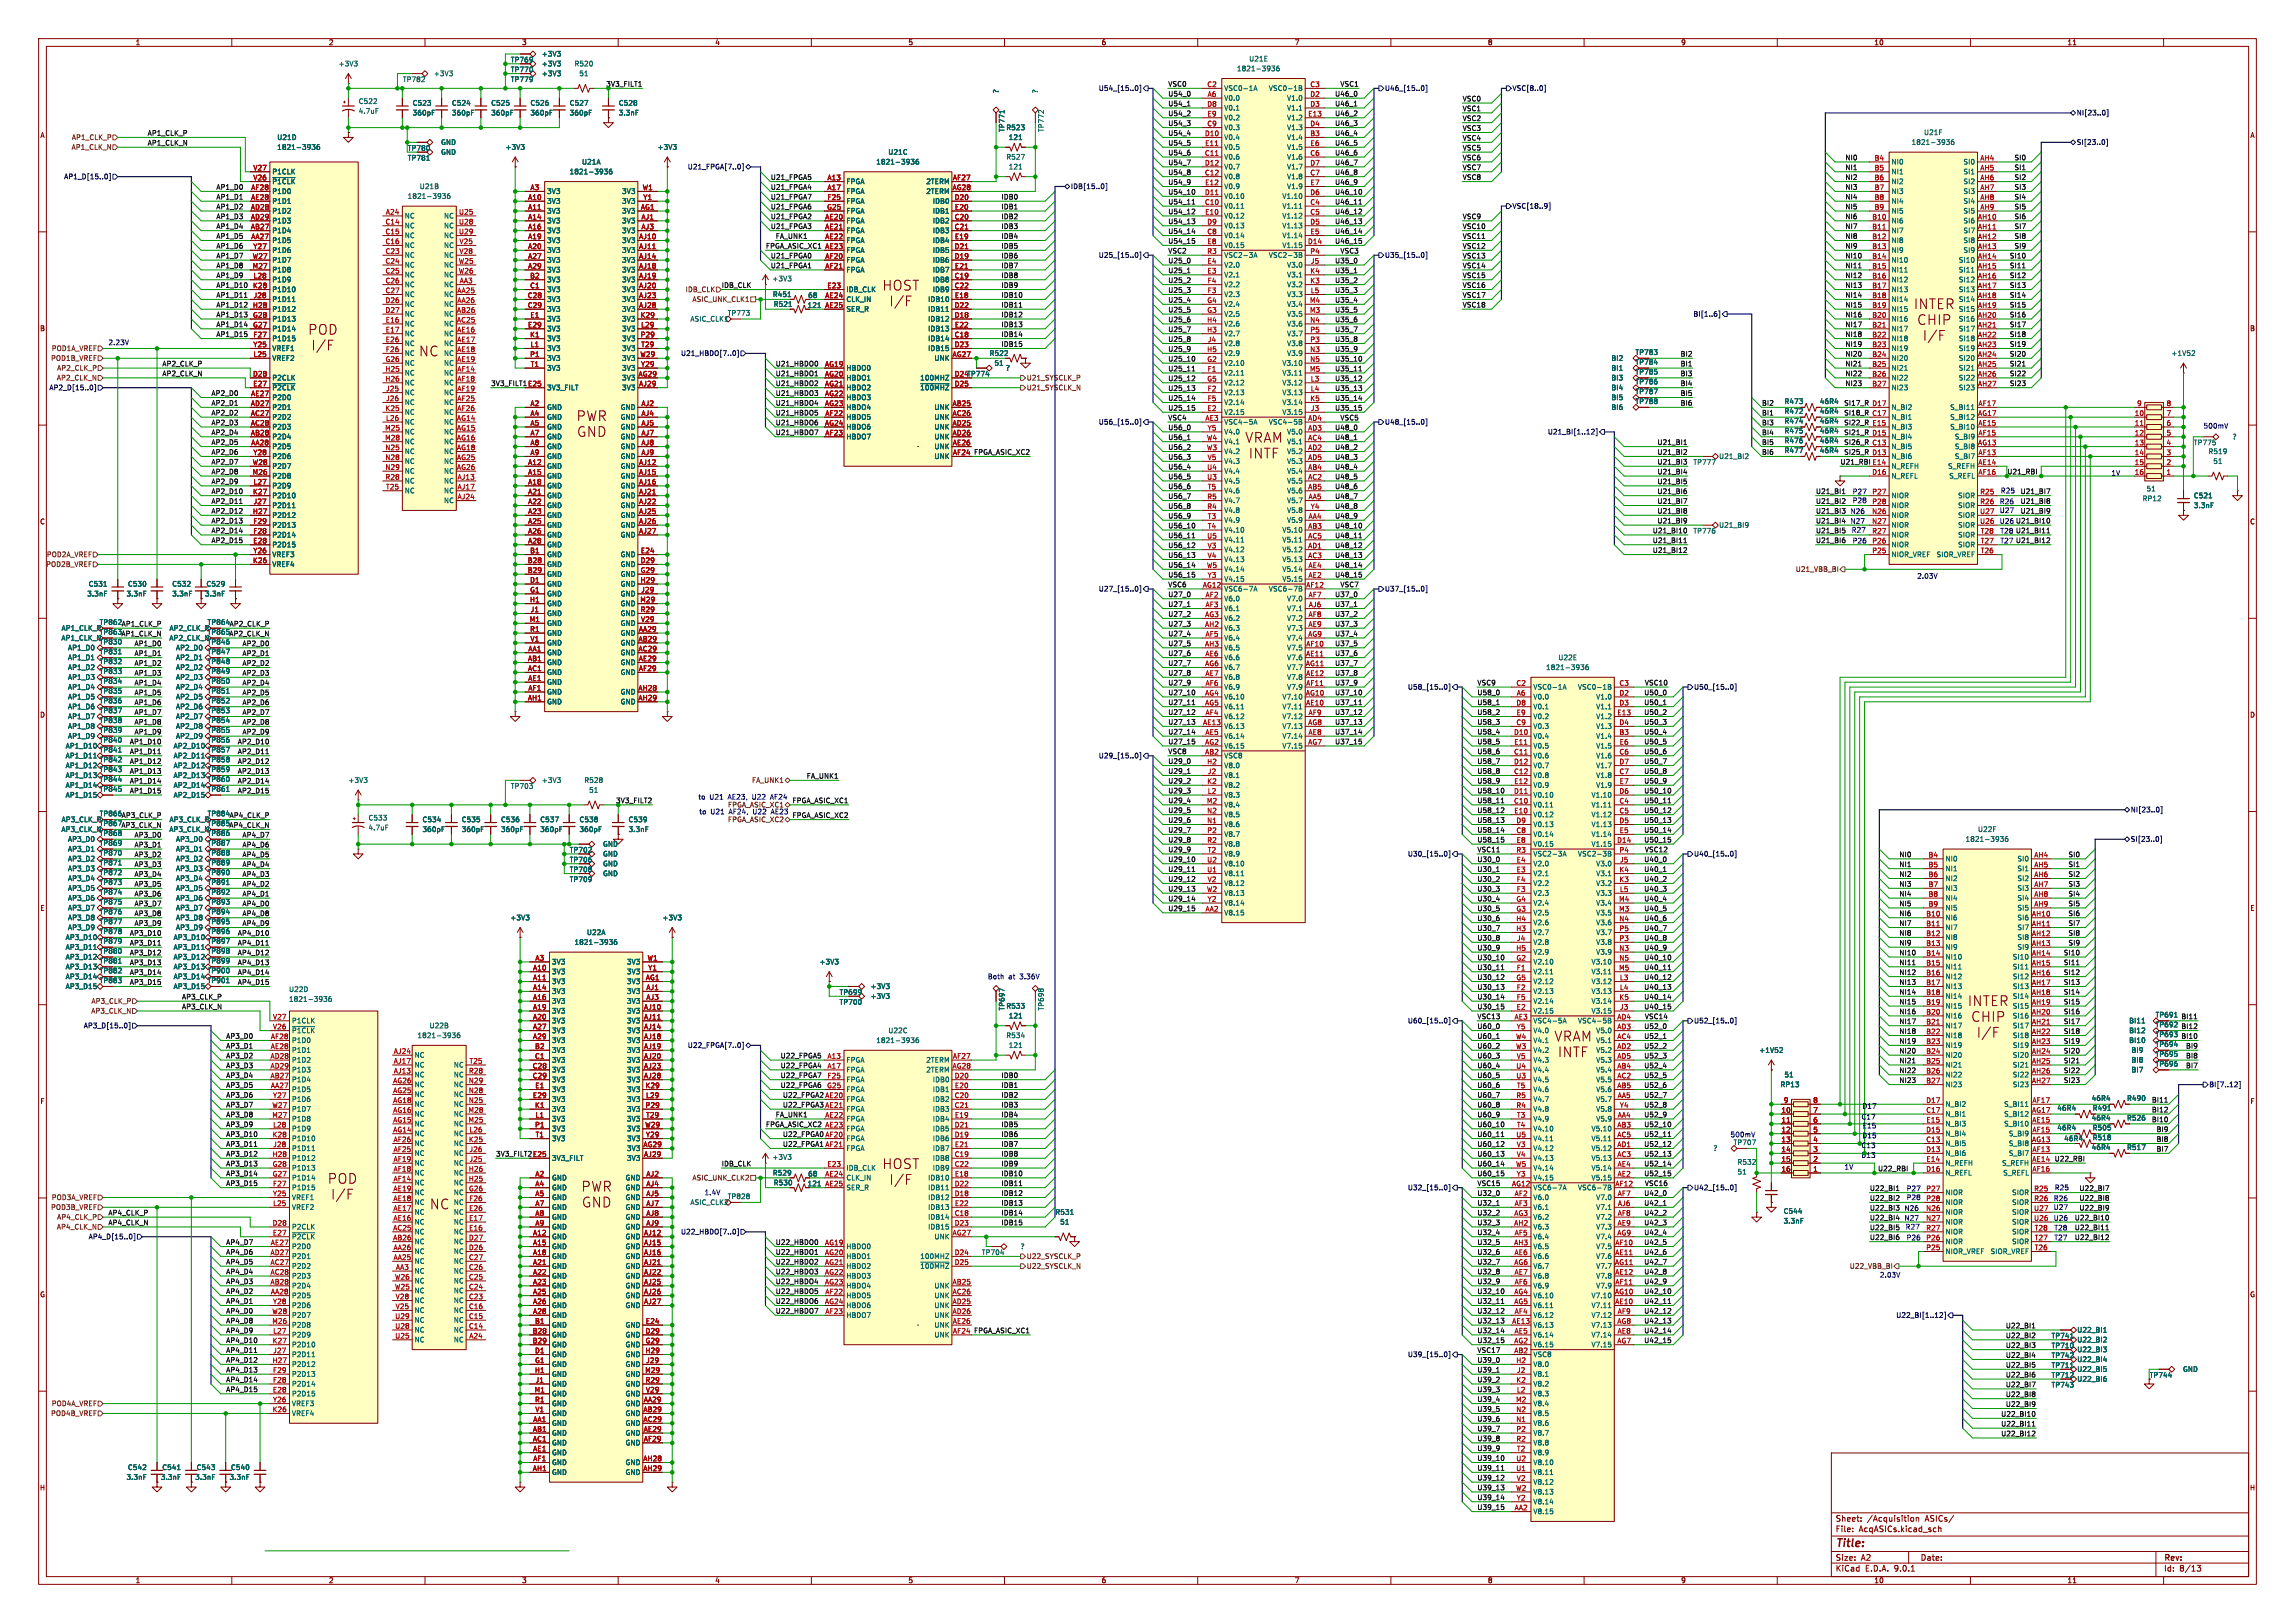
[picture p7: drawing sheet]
<svg xmlns="http://www.w3.org/2000/svg" width="594mm" height="420mm" viewBox="0 0 594 420" stroke-linecap="round" stroke-linejoin="round" font-family="sans-serif">
<defs><g id="words">
<g font-size="3.5" fill="#840000">
<text x="108.4" y="92.4">NC</text>
<text x="111.2" y="313.2">NC</text>
</g>
<text font-size="2.8" fill="#840000" x="475" y="400.9">Title:</text>
<g font-size="2.1" fill="#840000">
<text x="475" y="394">Sheet:</text>
<text x="483.2" y="394">/Acquisition</text>
<text x="498.3" y="394">ASICs/</text>
<text x="475" y="396.7">File:</text>
<text x="481.1" y="396.7">AcqASICs.kicad_sch</text>
<text x="475" y="406.9">KiCad</text>
<text x="475" y="404.1">Size:</text>
<text x="481.7" y="404.1">A2</text>
<text x="482.7" y="406.9">E.D.A.</text>
<text x="490.3" y="406.9">9.0.1</text>
<text x="497" y="404.1">Date:</text>
<text x="560" y="404.3">Rev:</text>
<text x="560" y="406.9">Id:</text>
<text x="564.1" y="406.9">8/13</text>
</g>
<g font-size="1.8" fill="#840000">
<text x="35" y="11.9">1</text>
<text x="85" y="11.9">2</text>
<text x="135" y="11.9">3</text>
<text x="185" y="11.9">4</text>
<text x="235" y="11.9">5</text>
<text x="285" y="11.9">6</text>
<text x="335" y="11.9">7</text>
<text x="385" y="11.9">8</text>
<text x="435" y="11.9">9</text>
<text x="485" y="11.9">10</text>
<text x="535" y="11.9">11</text>
<text x="132.1" y="16.4">TP769</text>
<text x="10.3" y="35.9">A</text>
<text x="582.3" y="35.9">A</text>
<text x="105.4" y="39.2">TP780</text>
<text x="209.1" y="77.3">68</text>
<text x="208.9" y="79.9">121</text>
<text x="10.3" y="85.9">B</text>
<text x="582.3" y="85.9">B</text>
<text x="423.2" y="99.7">TP786</text>
<text x="423.2" y="97.1">TP785</text>
<text x="423.2" y="104.7">TP788</text>
<text x="423.2" y="102.2">TP787</text>
<text x="10.3" y="135.9">C</text>
<text x="582.3" y="135.9">C</text>
<text x="53.6" y="167">TP846</text>
<text x="25.7" y="169.5">TP831</text>
<text x="53.6" y="172.1">TP848</text>
<text x="25.7" y="179.7">TP835</text>
<text x="25.7" y="177.1">TP834</text>
<text x="25.7" y="174.6">TP833</text>
<text x="53.6" y="177.1">TP850</text>
<text x="53.6" y="174.6">TP849</text>
<text x="10.3" y="185.9">D</text>
<text x="25.7" y="184.8">TP837</text>
<text x="582.3" y="185.9">D</text>
<text x="25.7" y="187.3">TP838</text>
<text x="53.6" y="189.8">TP855</text>
<text x="25.7" y="192.4">TP840</text>
<text x="25.7" y="197.5">TP842</text>
<text x="53.6" y="197.5">TP858</text>
<text x="53.6" y="194.9">TP857</text>
<text x="25.7" y="202.5">TP844</text>
<text x="53.6" y="200">TP859</text>
<text x="53.6" y="205.1">TP861</text>
<text x="53.6" y="214">TP885</text>
<text x="25.7" y="216.5">TP868</text>
<text x="53.6" y="216.5">TP886</text>
<text x="147.3" y="220.8">TP702</text>
<text x="25.7" y="226.7">TP872</text>
<text x="53.6" y="226.7">TP890</text>
<text x="147.3" y="225.9">TP708</text>
<text x="25.7" y="229.2">TP873</text>
<text x="10.3" y="235.9">E</text>
<text x="25.7" y="236.8">TP876</text>
<text x="53.6" y="234.3">TP893</text>
<text x="53.6" y="239.4">TP895</text>
<text x="582.3" y="235.9">E</text>
<text x="25.7" y="244.4">TP879</text>
<text x="53.6" y="244.4">TP897</text>
<text x="25.7" y="249.5">TP881</text>
<text x="53.6" y="247">TP898</text>
<text x="25.7" y="254.6">TP883</text>
<text x="53.6" y="254.6">TP901</text>
<text x="557.8" y="271.1">TP694</text>
<text x="557.8" y="273.7">TP695</text>
<text x="10.3" y="285.9">F</text>
<text x="582.3" y="285.9">F</text>
<text x="534.2" y="295.5">46R4</text>
<text x="209.1" y="304.6">68</text>
<text x="208.9" y="307.2">121</text>
<text x="10.3" y="335.9">G</text>
<text x="582.3" y="335.9">G</text>
<text x="530.9" y="346.6">TP741</text>
<text x="530.9" y="351.6">TP742</text>
<text x="530.9" y="354.2">TP711</text>
<text x="530.9" y="356.7">TP712</text>
<text x="10.2" y="385.9">H</text>
<text x="582.2" y="385.9">H</text>
<text x="35" y="409.9">1</text>
<text x="85" y="409.9">2</text>
<text x="135" y="409.9">3</text>
<text x="185" y="409.9">4</text>
<text x="235" y="409.9">5</text>
<text x="285" y="409.9">6</text>
<text x="335" y="409.9">7</text>
<text x="385" y="409.9">8</text>
<text x="435" y="409.9">9</text>
<text x="485" y="409.9">10</text>
<text x="535" y="409.9">11</text>
</g>
<g font-size="1.8" fill="#006464">
<text x="87.5" y="17.4">+3V3</text>
<text x="140.1" y="17.4">+3V3</text>
<text x="140.1" y="14.8">+3V3</text>
<text x="148.6" y="17.4">R520</text>
<text x="323.2" y="16.1">U21E</text>
<text x="104.2" y="21.4">TP782</text>
<text x="112.2" y="19.9">+3V3</text>
<text x="132.1" y="18.9">TP770</text>
<text x="132.1" y="21.4">TP779</text>
<text x="140.1" y="19.9">+3V3</text>
<text x="149.8" y="19.9">51</text>
<text x="316.7" y="23.7">VSC0-1A</text>
<text x="320" y="18.6">1821-3936</text>
<text x="328.3" y="23.7">VSC0-1B</text>
<text x="92.7" y="27.1">C522</text>
<text x="92.7" y="29.6">4.7uF</text>
<text x="106.7" y="27.5">C523</text>
<text x="116.8" y="27.5">C524</text>
<text x="127" y="27.5">C525</text>
<text x="137.2" y="27.5">C526</text>
<text x="147.3" y="27.5">C527</text>
<text x="160" y="27.5">C528</text>
<text x="258.7" y="24.3" transform="rotate(-90 258.7 24.3)">?</text>
<text x="268.8" y="24.3" transform="rotate(-90 268.8 24.3)">?</text>
<text x="316.7" y="26.3">V0.0</text>
<text x="316.7" y="28.8">V0.1</text>
<text x="333" y="26.3">V1.0</text>
<text x="333" y="28.8">V1.1</text>
<text x="106.7" y="30.1">360pF</text>
<text x="116.8" y="30.1">360pF</text>
<text x="127" y="30.1">360pF</text>
<text x="137.2" y="30.1">360pF</text>
<text x="147.3" y="30.1">360pF</text>
<text x="160" y="30.1">3.3nF</text>
<text x="260.2" y="34.3" transform="rotate(-90 260.2 34.3)">TP771</text>
<text x="260.3" y="33.9">R523</text>
<text x="270.4" y="34.3" transform="rotate(-90 270.4 34.3)">TP772</text>
<text x="316.7" y="31.3">V0.2</text>
<text x="316.7" y="33.9">V0.3</text>
<text x="333" y="31.3">V1.2</text>
<text x="333" y="33.9">V1.3</text>
<text x="497.9" y="35.2">U21F</text>
<text x="71.6" y="36.4">U21D</text>
<text x="71.6" y="39">1821-3936</text>
<text x="105.4" y="41.8">TP781</text>
<text x="114" y="40.2">GND</text>
<text x="114" y="37.7">GND</text>
<text x="130.7" y="39">+3V3</text>
<text x="170.1" y="39">+3V3</text>
<text x="229.8" y="40.2">U21C</text>
<text x="260.3" y="41.5">R527</text>
<text x="261" y="36.4">121</text>
<text x="316.7" y="36.4">V0.4</text>
<text x="316.7" y="39">V0.5</text>
<text x="316.7" y="41.5">V0.6</text>
<text x="333" y="36.4">V1.4</text>
<text x="333" y="39">V1.5</text>
<text x="333" y="41.5">V1.6</text>
<text x="494.7" y="37.7">1821-3936</text>
<text x="70.4" y="45.3">P1CLK</text>
<text x="70.4" y="47.9">~{P1CLK}</text>
<text x="147.3" y="45.3">1821-3936</text>
<text x="150.5" y="42.8">U21A</text>
<text x="218.9" y="47.9">FPGA</text>
<text x="226.7" y="42.8">1821-3936</text>
<text x="239.6" y="47.9">2TERM</text>
<text x="261" y="44">121</text>
<text x="316.7" y="44">V0.7</text>
<text x="316.7" y="46.6">V0.8</text>
<text x="333" y="44">V1.7</text>
<text x="333" y="46.6">V1.8</text>
<text x="489.5" y="42.8">NI0</text>
<text x="489.5" y="45.3">NI1</text>
<text x="489.5" y="47.9">NI2</text>
<text x="508.1" y="42.8">SI0</text>
<text x="508.1" y="45.3">SI1</text>
<text x="508.1" y="47.9">SI2</text>
<text x="70.4" y="50.4">P1D0</text>
<text x="70.4" y="52.9">P1D1</text>
<text x="105.4" y="51.7">1821-3936</text>
<text x="108.5" y="49.1">U21B</text>
<text x="141.5" y="50.4">3V3</text>
<text x="141.5" y="52.9">3V3</text>
<text x="160.9" y="50.4">3V3</text>
<text x="160.9" y="52.9">3V3</text>
<text x="218.9" y="50.4">FPGA</text>
<text x="218.9" y="52.9">FPGA</text>
<text x="239.6" y="50.4">2TERM</text>
<text x="241.3" y="52.9">IDB0</text>
<text x="316.7" y="49.1">V0.9</text>
<text x="316.7" y="51.7">V0.10</text>
<text x="331.8" y="51.7">V1.10</text>
<text x="333" y="49.1">V1.9</text>
<text x="489.5" y="50.4">NI3</text>
<text x="489.5" y="52.9">NI4</text>
<text x="508.1" y="50.4">SI3</text>
<text x="508.1" y="52.9">SI4</text>
<text x="70.4" y="55.5">P1D2</text>
<text x="70.4" y="58">P1D3</text>
<text x="104.6" y="56.7">NC</text>
<text x="104.6" y="59.3">NC</text>
<text x="114.8" y="56.7">NC</text>
<text x="114.8" y="59.3">NC</text>
<text x="141.5" y="55.5">3V3</text>
<text x="141.5" y="58">3V3</text>
<text x="160.9" y="55.5">3V3</text>
<text x="160.9" y="58">3V3</text>
<text x="218.9" y="55.5">FPGA</text>
<text x="218.9" y="58">FPGA</text>
<text x="241.3" y="55.5">IDB1</text>
<text x="241.3" y="58">IDB2</text>
<text x="316.7" y="54.2">V0.11</text>
<text x="316.7" y="56.7">V0.12</text>
<text x="316.7" y="59.3">V0.13</text>
<text x="331.8" y="54.2">V1.11</text>
<text x="331.8" y="56.7">V1.12</text>
<text x="331.8" y="59.3">V1.13</text>
<text x="489.5" y="55.5">NI5</text>
<text x="489.5" y="58">NI6</text>
<text x="508.1" y="55.5">SI5</text>
<text x="508.1" y="58">SI6</text>
<text x="70.4" y="60.6">P1D4</text>
<text x="70.4" y="63.1">P1D5</text>
<text x="70.4" y="65.6">P1D6</text>
<text x="104.6" y="61.8">NC</text>
<text x="104.6" y="64.4">NC</text>
<text x="114.8" y="61.8">NC</text>
<text x="114.8" y="64.4">NC</text>
<text x="141.5" y="60.6">3V3</text>
<text x="141.5" y="63.1">3V3</text>
<text x="141.5" y="65.6">3V3</text>
<text x="160.9" y="60.6">3V3</text>
<text x="160.9" y="63.1">3V3</text>
<text x="160.9" y="65.6">3V3</text>
<text x="218.9" y="60.6">FPGA</text>
<text x="218.9" y="63.1">FPGA</text>
<text x="218.9" y="65.6">FPGA</text>
<text x="241.3" y="60.6">IDB3</text>
<text x="241.3" y="63.1">IDB4</text>
<text x="241.3" y="65.6">IDB5</text>
<text x="316.7" y="61.8">V0.14</text>
<text x="316.7" y="64.4">V0.15</text>
<text x="331.8" y="61.8">V1.14</text>
<text x="331.8" y="64.4">V1.15</text>
<text x="489.5" y="60.6">NI7</text>
<text x="489.5" y="63.1">NI8</text>
<text x="489.5" y="65.6">NI9</text>
<text x="508.1" y="60.6">SI7</text>
<text x="508.1" y="63.1">SI8</text>
<text x="508.1" y="65.6">SI9</text>
<text x="70.4" y="68.2">P1D7</text>
<text x="70.4" y="70.7">P1D8</text>
<text x="104.6" y="66.9">NC</text>
<text x="104.6" y="69.4">NC</text>
<text x="104.6" y="72">NC</text>
<text x="114.8" y="66.9">NC</text>
<text x="114.8" y="69.4">NC</text>
<text x="114.8" y="72">NC</text>
<text x="141.5" y="68.2">3V3</text>
<text x="141.5" y="70.7">3V3</text>
<text x="160.9" y="68.2">3V3</text>
<text x="160.9" y="70.7">3V3</text>
<text x="218.9" y="68.2">FPGA</text>
<text x="218.9" y="70.7">FPGA</text>
<text x="241.3" y="68.2">IDB6</text>
<text x="241.3" y="70.7">IDB7</text>
<text x="316.7" y="66.9">VSC2-3A</text>
<text x="316.7" y="69.4">V2.0</text>
<text x="316.7" y="72">V2.1</text>
<text x="328.3" y="66.9">VSC2-3B</text>
<text x="333" y="69.4">V3.0</text>
<text x="333" y="72">V3.1</text>
<text x="489.5" y="68.2">NI10</text>
<text x="489.5" y="70.7">NI11</text>
<text x="506.9" y="68.2">SI10</text>
<text x="506.9" y="70.7">SI11</text>
<text x="70.4" y="73.3">P1D9</text>
<text x="70.4" y="75.8">P1D10</text>
<text x="104.6" y="74.5">NC</text>
<text x="104.6" y="77.1">NC</text>
<text x="114.8" y="74.5">NC</text>
<text x="114.8" y="77.1">NC</text>
<text x="141.5" y="73.3">3V3</text>
<text x="141.5" y="75.8">3V3</text>
<text x="160.9" y="73.3">3V3</text>
<text x="160.9" y="75.8">3V3</text>
<text x="199.8" y="73">+3V3</text>
<text x="199.9" y="77.1">R451</text>
<text x="218.9" y="75.8">IDB_CLK</text>
<text x="241.3" y="73.3">IDB8</text>
<text x="241.3" y="75.8">IDB9</text>
<text x="316.7" y="74.5">V2.2</text>
<text x="316.7" y="77.1">V2.3</text>
<text x="333" y="74.5">V3.2</text>
<text x="333" y="77.1">V3.3</text>
<text x="489.5" y="73.3">NI12</text>
<text x="489.5" y="75.8">NI13</text>
<text x="506.9" y="73.3">SI12</text>
<text x="506.9" y="75.8">SI13</text>
<text x="70.4" y="78.3">P1D11</text>
<text x="70.4" y="80.9">P1D12</text>
<text x="70.4" y="83.4">P1D13</text>
<text x="104.6" y="79.6">NC</text>
<text x="104.6" y="82.1">NC</text>
<text x="114.8" y="79.6">NC</text>
<text x="114.8" y="82.1">NC</text>
<text x="141.5" y="78.3">3V3</text>
<text x="141.5" y="80.9">3V3</text>
<text x="141.5" y="83.4">3V3</text>
<text x="160.9" y="78.3">3V3</text>
<text x="160.9" y="80.9">3V3</text>
<text x="160.9" y="83.4">3V3</text>
<text x="178.6" y="83.4">ASIC_CLK1</text>
<text x="188.2" y="81.9">TP773</text>
<text x="200.1" y="79.6">R521</text>
<text x="218.9" y="78.3">CLK_IN</text>
<text x="218.9" y="80.9">SER_R</text>
<text x="240.1" y="78.3">IDB10</text>
<text x="240.1" y="80.9">IDB11</text>
<text x="240.1" y="83.4">IDB12</text>
<text x="316.7" y="79.6">V2.4</text>
<text x="316.7" y="82.1">V2.5</text>
<text x="333" y="79.6">V3.4</text>
<text x="333" y="82.1">V3.5</text>
<text x="489.5" y="78.3">NI14</text>
<text x="489.5" y="80.9">NI15</text>
<text x="489.5" y="83.4">NI16</text>
<text x="506.9" y="78.3">SI14</text>
<text x="506.9" y="80.9">SI15</text>
<text x="506.9" y="83.4">SI16</text>
<text x="70.4" y="86">P1D14</text>
<text x="70.4" y="88.5">P1D15</text>
<text x="104.6" y="84.7">NC</text>
<text x="104.6" y="87.2">NC</text>
<text x="104.6" y="89.8">NC</text>
<text x="114.8" y="84.7">NC</text>
<text x="114.8" y="87.2">NC</text>
<text x="114.8" y="89.8">NC</text>
<text x="141.5" y="86">3V3</text>
<text x="141.5" y="88.5">3V3</text>
<text x="160.9" y="86">3V3</text>
<text x="160.9" y="88.5">3V3</text>
<text x="240.1" y="86">IDB13</text>
<text x="240.1" y="88.5">IDB14</text>
<text x="316.7" y="84.7">V2.6</text>
<text x="316.7" y="87.2">V2.7</text>
<text x="316.7" y="89.8">V2.8</text>
<text x="333" y="84.7">V3.6</text>
<text x="333" y="87.2">V3.7</text>
<text x="333" y="89.8">V3.8</text>
<text x="489.5" y="86">NI17</text>
<text x="489.5" y="88.5">NI18</text>
<text x="506.9" y="86">SI17</text>
<text x="506.9" y="88.5">SI18</text>
<text x="70.4" y="91">VREF1</text>
<text x="70.4" y="93.6">VREF2</text>
<text x="104.6" y="92.3">NC</text>
<text x="104.6" y="94.8">NC</text>
<text x="114.8" y="92.3">NC</text>
<text x="114.8" y="94.8">NC</text>
<text x="141.5" y="91">3V3</text>
<text x="141.5" y="93.6">3V3</text>
<text x="160.9" y="91">3V3</text>
<text x="160.9" y="93.6">3V3</text>
<text x="240.1" y="91">IDB15</text>
<text x="241.7" y="93.6">UNK</text>
<text x="256" y="92.3">R522</text>
<text x="257.3" y="94.8">51</text>
<text x="316.7" y="92.3">V2.9</text>
<text x="316.7" y="94.8">V2.10</text>
<text x="331.8" y="94.8">V3.10</text>
<text x="333" y="92.3">V3.9</text>
<text x="416.9" y="93.6">BI2</text>
<text x="423.2" y="92">TP783</text>
<text x="423.2" y="94.6">TP784</text>
<text x="489.5" y="91">NI19</text>
<text x="489.5" y="93.6">NI20</text>
<text x="506.9" y="91">SI19</text>
<text x="506.9" y="93.6">SI20</text>
<text x="561.9" y="92.3">+1V52</text>
<text x="70.4" y="98.7">P2CLK</text>
<text x="70.4" y="101.2">~{P2CLK}</text>
<text x="104.6" y="97.4">NC</text>
<text x="104.6" y="99.9">NC</text>
<text x="114.8" y="97.4">NC</text>
<text x="114.8" y="99.9">NC</text>
<text x="141.5" y="96.1">3V3</text>
<text x="141.5" y="101.2">3V3_FILT</text>
<text x="160.9" y="96.1">3V3</text>
<text x="160.9" y="98.7">3V3</text>
<text x="160.9" y="101.2">3V3</text>
<text x="218.9" y="96.1">HBDO0</text>
<text x="218.9" y="98.7">HBDO1</text>
<text x="218.9" y="101.2">HBDO2</text>
<text x="238" y="98.7">100MHZ</text>
<text x="238" y="101.2">~{100MHZ}</text>
<text x="247" y="97.5">D24TP774</text>
<text x="260.2" y="96.1">?</text>
<text x="316.7" y="97.4">V2.11</text>
<text x="316.7" y="99.9">V2.12</text>
<text x="331.8" y="97.4">V3.11</text>
<text x="331.8" y="99.9">V3.12</text>
<text x="416.9" y="101.2">BI4</text>
<text x="416.9" y="98.7">BI3</text>
<text x="416.9" y="96.1">BI1</text>
<text x="489.5" y="96.1">NI21</text>
<text x="489.5" y="98.7">NI22</text>
<text x="489.5" y="101.2">NI23</text>
<text x="506.9" y="96.1">SI21</text>
<text x="506.9" y="98.7">SI22</text>
<text x="506.9" y="101.2">SI23</text>
<text x="70.4" y="103.7">P2D0</text>
<text x="70.4" y="106.3">P2D1</text>
<text x="104.6" y="102.5">NC</text>
<text x="104.6" y="105">NC</text>
<text x="104.6" y="107.5">NC</text>
<text x="114.8" y="102.5">NC</text>
<text x="114.8" y="105">NC</text>
<text x="114.8" y="107.5">NC</text>
<text x="141.5" y="106.3">GND</text>
<text x="160.5" y="106.3">GND</text>
<text x="218.9" y="103.7">HBDO3</text>
<text x="218.9" y="106.3">HBDO4</text>
<text x="241.7" y="106.3">UNK</text>
<text x="316.7" y="102.5">V2.13</text>
<text x="316.7" y="105">V2.14</text>
<text x="316.7" y="107.5">V2.15</text>
<text x="331.8" y="102.5">V3.13</text>
<text x="331.8" y="105">V3.14</text>
<text x="331.8" y="107.5">V3.15</text>
<text x="416.9" y="106.3">BI6</text>
<text x="416.9" y="103.7">BI5</text>
<text x="461.8" y="107.3">R472</text>
<text x="461.8" y="104.7">R473</text>
<text x="470.9" y="107.3">46R4</text>
<text x="470.9" y="104.7">46R4</text>
<text x="489.5" y="106.3">N_BI2</text>
<text x="504.6" y="106.3">S_BI11</text>
<text x="70.4" y="108.8">P2D2</text>
<text x="70.4" y="111.4">P2D3</text>
<text x="70.4" y="113.9">P2D4</text>
<text x="104.6" y="110.1">NC</text>
<text x="104.6" y="112.6">NC</text>
<text x="114.8" y="110.1">NC</text>
<text x="114.8" y="112.6">NC</text>
<text x="141.5" y="108.8">GND</text>
<text x="141.5" y="111.4">GND</text>
<text x="141.5" y="113.9">GND</text>
<text x="160.5" y="108.8">GND</text>
<text x="160.5" y="111.4">GND</text>
<text x="160.5" y="113.9">GND</text>
<text x="218.9" y="108.8">HBDO5</text>
<text x="218.9" y="111.4">HBDO6</text>
<text x="218.9" y="113.9">HBDO7</text>
<text x="241.7" y="108.8">UNK</text>
<text x="241.7" y="111.4">UNK</text>
<text x="241.7" y="113.9">UNK</text>
<text x="316.7" y="110.1">VSC4-5A</text>
<text x="316.7" y="112.6">V4.0</text>
<text x="328.3" y="110.1">VSC4-5B</text>
<text x="333" y="112.6">V5.0</text>
<text x="461.8" y="112.4">R475</text>
<text x="461.8" y="109.8">R474</text>
<text x="470.9" y="112.4">46R4</text>
<text x="470.9" y="109.8">46R4</text>
<text x="489.5" y="108.8">N_BI1</text>
<text x="489.5" y="111.4">N_BI3</text>
<text x="489.5" y="113.9">N_BI4</text>
<text x="504.6" y="108.8">S_BI12</text>
<text x="504.6" y="111.4">S_BI10</text>
<text x="505.8" y="113.9">S_BI9</text>
<text x="577.7" y="113.9">?</text>
<text x="70.4" y="116.4">P2D5</text>
<text x="70.4" y="119">P2D6</text>
<text x="104.6" y="115.2">NC</text>
<text x="104.6" y="117.7">NC</text>
<text x="114.8" y="115.2">NC</text>
<text x="114.8" y="117.7">NC</text>
<text x="141.5" y="116.4">GND</text>
<text x="141.5" y="119">GND</text>
<text x="160.5" y="116.4">GND</text>
<text x="160.5" y="119">GND</text>
<text x="241.7" y="116.4">UNK</text>
<text x="241.7" y="119">UNK</text>
<text x="316.7" y="115.2">V4.1</text>
<text x="316.7" y="117.7">V4.2</text>
<text x="333" y="115.2">V5.1</text>
<text x="333" y="117.7">V5.2</text>
<text x="444.8" y="119">U21_BI2</text>
<text x="461.8" y="117.4">R477</text>
<text x="461.8" y="114.9">R476</text>
<text x="470.9" y="117.4">46R4</text>
<text x="470.9" y="114.9">46R4</text>
<text x="489.5" y="116.4">N_BI5</text>
<text x="489.5" y="119">N_BI6</text>
<text x="505.8" y="116.4">S_BI8</text>
<text x="505.8" y="119">S_BI7</text>
<text x="567.7" y="115.4">TP775</text>
<text x="571.5" y="117.7">R519</text>
<text x="70.4" y="121.5">P2D7</text>
<text x="70.4" y="124.1">P2D8</text>
<text x="104.6" y="120.2">NC</text>
<text x="104.6" y="122.8">NC</text>
<text x="104.6" y="125.3">NC</text>
<text x="114.8" y="120.2">NC</text>
<text x="114.8" y="122.8">NC</text>
<text x="114.8" y="125.3">NC</text>
<text x="141.5" y="121.5">GND</text>
<text x="141.5" y="124.1">GND</text>
<text x="160.5" y="121.5">GND</text>
<text x="160.5" y="124.1">GND</text>
<text x="316.7" y="120.2">V4.3</text>
<text x="316.7" y="122.8">V4.4</text>
<text x="316.7" y="125.3">V4.5</text>
<text x="333" y="120.2">V5.3</text>
<text x="333" y="122.8">V5.4</text>
<text x="333" y="125.3">V5.5</text>
<text x="438.2" y="120.5">TP777</text>
<text x="489.5" y="121.5">N_REFH</text>
<text x="489.5" y="124.1">N_REFL</text>
<text x="504.1" y="121.5">S_REFH</text>
<text x="504.4" y="124.1">S_REFL</text>
<text x="572.7" y="120.2">51</text>
<text x="70.4" y="126.6">P2D9</text>
<text x="70.4" y="129.1">P2D10</text>
<text x="70.4" y="131.7">P2D11</text>
<text x="104.6" y="127.9">NC</text>
<text x="114.8" y="127.9">NC</text>
<text x="114.8" y="130.4">NC</text>
<text x="141.5" y="126.6">GND</text>
<text x="141.5" y="129.1">GND</text>
<text x="141.5" y="131.7">GND</text>
<text x="160.5" y="126.6">GND</text>
<text x="160.5" y="129.1">GND</text>
<text x="160.5" y="131.7">GND</text>
<text x="316.7" y="127.9">V4.6</text>
<text x="316.7" y="130.4">V4.7</text>
<text x="333" y="127.9">V5.6</text>
<text x="333" y="130.4">V5.7</text>
<text x="489.5" y="129.1">NIOR</text>
<text x="489.5" y="131.7">NIOR</text>
<text x="506.7" y="129.1">SIOR</text>
<text x="506.7" y="131.7">SIOR</text>
<text x="554.4" y="129.9">RP12</text>
<text x="555.5" y="127.4">51</text>
<text x="567.7" y="129.1">C521</text>
<text x="567.7" y="131.7">3.3nF</text>
<text x="70.4" y="134.2">P2D12</text>
<text x="70.4" y="136.8">P2D13</text>
<text x="141.5" y="134.2">GND</text>
<text x="141.5" y="136.8">GND</text>
<text x="160.5" y="134.2">GND</text>
<text x="160.5" y="136.8">GND</text>
<text x="316.7" y="132.9">V4.8</text>
<text x="316.7" y="135.5">V4.9</text>
<text x="333" y="132.9">V5.8</text>
<text x="333" y="135.5">V5.9</text>
<text x="444.8" y="136.8">U21_BI9</text>
<text x="489.5" y="134.2">NIOR</text>
<text x="489.5" y="136.8">NIOR</text>
<text x="506.7" y="134.2">SIOR</text>
<text x="506.7" y="136.8">SIOR</text>
<text x="70.4" y="139.3">P2D14</text>
<text x="70.4" y="141.8">P2D15</text>
<text x="141.5" y="139.3">GND</text>
<text x="141.5" y="141.8">GND</text>
<text x="160.5" y="139.3">GND</text>
<text x="316.7" y="138">V4.10</text>
<text x="316.7" y="140.6">V4.11</text>
<text x="316.7" y="143.1">V4.12</text>
<text x="331.8" y="138">V5.10</text>
<text x="331.8" y="140.6">V5.11</text>
<text x="331.8" y="143.1">V5.12</text>
<text x="438.2" y="138.3">TP776</text>
<text x="489.5" y="139.3">NIOR</text>
<text x="489.5" y="141.8">NIOR</text>
<text x="506.7" y="139.3">SIOR</text>
<text x="506.7" y="141.8">SIOR</text>
<text x="70.4" y="144.4">VREF3</text>
<text x="70.4" y="146.9">VREF4</text>
<text x="141.5" y="144.4">GND</text>
<text x="141.5" y="146.9">GND</text>
<text x="141.5" y="149.5">GND</text>
<text x="160.5" y="144.4">GND</text>
<text x="160.5" y="146.9">GND</text>
<text x="160.5" y="149.5">GND</text>
<text x="316.7" y="145.6">V4.13</text>
<text x="316.7" y="148.2">V4.14</text>
<text x="331.8" y="145.6">V5.13</text>
<text x="331.8" y="148.2">V5.14</text>
<text x="489.5" y="144.4">NIOR_VREF</text>
<text x="501.1" y="144.4">SIOR_VREF</text>
<text x="22.5" y="154.5">3.3nF</text>
<text x="22.8" y="152">C531</text>
<text x="32.6" y="154.5">3.3nF</text>
<text x="33" y="152">C530</text>
<text x="44.5" y="152">C532</text>
<text x="44.5" y="154.5">3.3nF</text>
<text x="52.9" y="154.5">3.3nF</text>
<text x="53.3" y="152">C529</text>
<text x="141.5" y="152">GND</text>
<text x="141.5" y="154.5">GND</text>
<text x="160.5" y="152">GND</text>
<text x="160.5" y="154.5">GND</text>
<text x="316.7" y="150.7">V4.15</text>
<text x="316.7" y="153.3">VSC6-7A</text>
<text x="316.7" y="155.8">V6.0</text>
<text x="328.3" y="153.3">VSC6-7B</text>
<text x="331.8" y="150.7">V5.15</text>
<text x="333" y="155.8">V7.0</text>
<text x="25.7" y="161.9">TP862</text>
<text x="53.6" y="161.9">TP864 AP2_CLK_P</text>
<text x="53.6" y="161.9">TP864</text>
<text x="141.5" y="157.1">GND</text>
<text x="141.5" y="159.6">GND</text>
<text x="160.5" y="157.1">GND</text>
<text x="160.5" y="159.6">GND</text>
<text x="316.7" y="158.3">V6.1</text>
<text x="316.7" y="160.9">V6.2</text>
<text x="333" y="158.3">V7.1</text>
<text x="333" y="160.9">V7.2</text>
<text x="15.8" y="166">AP1_CLK_N</text>
<text x="15.8" y="163.4">AP1_CLK_P</text>
<text x="25.7" y="167">TP830</text>
<text x="25.7" y="164.4">TP863</text>
<text x="43.7" y="166">AP2_CLK_N</text>
<text x="43.7" y="163.4">AP2_CLK_P</text>
<text x="53.6" y="164.4">TP865</text>
<text x="141.5" y="162.2">GND</text>
<text x="141.5" y="164.7">GND</text>
<text x="141.5" y="167.2">GND</text>
<text x="160.5" y="162.2">GND</text>
<text x="160.5" y="164.7">GND</text>
<text x="160.5" y="167.2">GND</text>
<text x="316.7" y="163.4">V6.3</text>
<text x="316.7" y="166">V6.4</text>
<text x="333" y="163.4">V7.3</text>
<text x="333" y="166">V7.4</text>
<text x="17.5" y="171">AP1_D1</text>
<text x="17.5" y="168.5">AP1_D0</text>
<text x="17.5" y="173.6">AP1_D2</text>
<text x="25.7" y="172.1">TP832</text>
<text x="45.4" y="173.6">AP2_D2</text>
<text x="45.4" y="168.5">AP2_D0</text>
<text x="45.4" y="171">AP2_D1</text>
<text x="53.6" y="169.5">TP847</text>
<text x="141.5" y="169.8">GND</text>
<text x="141.5" y="172.3">GND</text>
<text x="160.5" y="169.8">GND</text>
<text x="160.5" y="172.3">GND</text>
<text x="316.7" y="168.5">V6.5</text>
<text x="316.7" y="171">V6.6</text>
<text x="316.7" y="173.6">V6.7</text>
<text x="333" y="168.5">V7.5</text>
<text x="333" y="171">V7.6</text>
<text x="333" y="173.6">V7.7</text>
<text x="400" y="173.6">1821-3936</text>
<text x="403.2" y="171">U22E</text>
<text x="17.5" y="178.7">AP1_D4</text>
<text x="17.5" y="176.1">AP1_D3</text>
<text x="45.4" y="178.7">AP2_D4</text>
<text x="45.4" y="176.1">AP2_D3</text>
<text x="53.6" y="179.7">TP851</text>
<text x="141.5" y="174.9">GND</text>
<text x="141.5" y="177.4">GND</text>
<text x="141.5" y="179.9">GND</text>
<text x="160.5" y="174.9">GND</text>
<text x="160.5" y="179.9">GND</text>
<text x="316.7" y="176.1">V6.8</text>
<text x="316.7" y="178.7">V6.9</text>
<text x="333" y="176.1">V7.8</text>
<text x="333" y="178.7">V7.9</text>
<text x="396.7" y="178.7">VSC0-1A</text>
<text x="408.3" y="178.7">VSC0-1B</text>
<text x="17.5" y="181.2">AP1_D5</text>
<text x="17.5" y="183.7">AP1_D6</text>
<text x="25.7" y="182.2">TP836</text>
<text x="45.4" y="181.2">AP2_D5</text>
<text x="45.4" y="183.7">AP2_D6</text>
<text x="53.6" y="182.2">TP852</text>
<text x="53.6" y="184.8">TP853</text>
<text x="141.5" y="182.5">GND</text>
<text x="160.5" y="182.5">GND</text>
<text x="316.7" y="181.2">V6.10</text>
<text x="316.7" y="183.7">V6.11</text>
<text x="331.8" y="181.2">V7.10</text>
<text x="331.8" y="183.7">V7.11</text>
<text x="396.7" y="181.2">V0.0</text>
<text x="396.7" y="183.7">V0.1</text>
<text x="413" y="181.2">V1.0</text>
<text x="413" y="183.7">V1.1</text>
<text x="17.5" y="188.8">AP1_D8</text>
<text x="17.5" y="191.4">AP1_D9</text>
<text x="17.5" y="186.3">AP1_D7</text>
<text x="25.7" y="189.8">TP839</text>
<text x="45.4" y="191.4">AP2_D9</text>
<text x="45.4" y="186.3">AP2_D7</text>
<text x="45.4" y="188.8">AP2_D8</text>
<text x="53.6" y="187.3">TP854</text>
<text x="316.7" y="186.3">V6.12</text>
<text x="316.7" y="188.8">V6.13</text>
<text x="316.7" y="191.4">V6.14</text>
<text x="331.8" y="186.3">V7.12</text>
<text x="331.8" y="188.8">V7.13</text>
<text x="331.8" y="191.4">V7.14</text>
<text x="396.7" y="186.3">V0.2</text>
<text x="396.7" y="188.8">V0.3</text>
<text x="396.7" y="191.4">V0.4</text>
<text x="413" y="186.3">V1.2</text>
<text x="413" y="188.8">V1.3</text>
<text x="413" y="191.4">V1.4</text>
<text x="16.9" y="193.9">AP1_D10</text>
<text x="16.9" y="196.4">AP1_D11</text>
<text x="25.7" y="194.9">TP841</text>
<text x="44.8" y="196.4">AP2_D11</text>
<text x="44.8" y="193.9">AP2_D10</text>
<text x="53.6" y="192.4">TP856</text>
<text x="316.7" y="193.9">V6.15</text>
<text x="316.7" y="196.4">VSC8</text>
<text x="331.8" y="193.9">V7.15</text>
<text x="396.7" y="193.9">V0.5</text>
<text x="396.7" y="196.4">V0.6</text>
<text x="413" y="193.9">V1.5</text>
<text x="413" y="196.4">V1.6</text>
<text x="16.9" y="199">AP1_D12</text>
<text x="16.9" y="201.5">AP1_D13</text>
<text x="25.7" y="200">TP843</text>
<text x="44.8" y="201.5">AP2_D13</text>
<text x="44.8" y="199">AP2_D12</text>
<text x="53.6" y="202.5">TP860</text>
<text x="90.1" y="202.8">+3V3</text>
<text x="140.1" y="202.8">+3V3</text>
<text x="151.1" y="202.8">R528</text>
<text x="316.7" y="199">V8.0</text>
<text x="316.7" y="201.5">V8.1</text>
<text x="396.7" y="199">V0.7</text>
<text x="396.7" y="201.5">V0.8</text>
<text x="413" y="199">V1.7</text>
<text x="413" y="201.5">V1.8</text>
<text x="16.9" y="204.1">AP1_D14</text>
<text x="16.9" y="206.6">AP1_D15</text>
<text x="25.7" y="205.1">TP845</text>
<text x="44.8" y="206.6">AP2_D15</text>
<text x="44.8" y="204.1">AP2_D14</text>
<text x="132.1" y="204.3">TP703</text>
<text x="152.4" y="205.3">51</text>
<text x="316.7" y="204.1">V8.2</text>
<text x="316.7" y="206.6">V8.3</text>
<text x="316.7" y="209.1">V8.4</text>
<text x="396.7" y="204.1">V0.9</text>
<text x="396.7" y="206.6">V0.10</text>
<text x="396.7" y="209.1">V0.11</text>
<text x="411.8" y="206.6">V1.10</text>
<text x="411.8" y="209.1">V1.11</text>
<text x="413" y="204.1">V1.9</text>
<text x="15.8" y="215.5">AP3_CLK_N</text>
<text x="15.8" y="213">AP3_CLK_P</text>
<text x="25.7" y="214">TP867 AP3_CLK_N</text>
<text x="25.7" y="211.4">TP866</text>
<text x="25.7" y="214">TP867</text>
<text x="43.7" y="215.5">AP3_CLK_N</text>
<text x="43.7" y="213">AP3_CLK_P</text>
<text x="53.6" y="211.4">TP884 AP4_CLK_P</text>
<text x="53.6" y="211.4">TP884</text>
<text x="95.3" y="212.5">C533</text>
<text x="95.3" y="215.1">4.7uF</text>
<text x="109.2" y="213">C534</text>
<text x="109.2" y="215.5">360pF</text>
<text x="119.4" y="213">C535</text>
<text x="119.4" y="215.5">360pF</text>
<text x="129.5" y="213">C536</text>
<text x="129.5" y="215.5">360pF</text>
<text x="139.7" y="213">C537</text>
<text x="139.7" y="215.5">360pF</text>
<text x="149.9" y="213">C538</text>
<text x="149.9" y="215.5">360pF</text>
<text x="162.6" y="213">C539</text>
<text x="162.6" y="215.5">3.3nF</text>
<text x="316.7" y="211.7">V8.5</text>
<text x="316.7" y="214.2">V8.6</text>
<text x="396.7" y="211.7">V0.12</text>
<text x="396.7" y="214.2">V0.13</text>
<text x="411.8" y="211.7">V1.12</text>
<text x="411.8" y="214.2">V1.13</text>
<text x="511.8" y="215.5">U22F</text>
<text x="17.5" y="218">AP3_D0</text>
<text x="17.5" y="220.6">AP3_D1</text>
<text x="25.7" y="219">TP869</text>
<text x="25.7" y="221.6">TP870</text>
<text x="45.4" y="218">AP3_D0</text>
<text x="45.4" y="220.6">AP3_D1</text>
<text x="53.6" y="219">TP887</text>
<text x="53.6" y="221.6">TP888</text>
<text x="156" y="219.3">GND</text>
<text x="156" y="221.8">GND</text>
<text x="316.7" y="216.8">V8.7</text>
<text x="316.7" y="219.3">V8.8</text>
<text x="316.7" y="221.8">V8.9</text>
<text x="396.7" y="216.8">V0.14</text>
<text x="396.7" y="219.3">V0.15</text>
<text x="396.7" y="221.8">VSC2-3A</text>
<text x="408.3" y="221.8">VSC2-3B</text>
<text x="411.8" y="216.8">V1.14</text>
<text x="411.8" y="219.3">V1.15</text>
<text x="508.6" y="218">1821-3936</text>
<text x="17.5" y="223.1">AP3_D2</text>
<text x="17.5" y="225.7">AP3_D3</text>
<text x="25.7" y="224.1">TP871</text>
<text x="45.4" y="223.1">AP3_D2</text>
<text x="45.4" y="225.7">AP3_D3</text>
<text x="53.6" y="224.1">TP889</text>
<text x="147.3" y="223.4">TP706</text>
<text x="156" y="224.4">GND</text>
<text x="156" y="226.9">GND</text>
<text x="316.7" y="224.4">V8.10</text>
<text x="316.7" y="226.9">V8.11</text>
<text x="396.7" y="224.4">V2.0</text>
<text x="396.7" y="226.9">V2.1</text>
<text x="413" y="224.4">V3.0</text>
<text x="413" y="226.9">V3.1</text>
<text x="503.4" y="223.1">NI0</text>
<text x="503.4" y="225.7">NI1</text>
<text x="522" y="223.1">SI0</text>
<text x="522" y="225.7">SI1</text>
<text x="17.5" y="230.7">AP3_D5</text>
<text x="17.5" y="233.3">AP3_D6</text>
<text x="17.5" y="228.2">AP3_D4</text>
<text x="25.7" y="231.7">TP874</text>
<text x="45.4" y="228.2">AP3_D4</text>
<text x="45.4" y="230.7">AP3_D5</text>
<text x="45.4" y="233.3">AP3_D6</text>
<text x="53.6" y="229.2">TP891</text>
<text x="53.6" y="231.7">TP892</text>
<text x="147.3" y="228.4">TP709</text>
<text x="316.7" y="229.5">V8.12</text>
<text x="316.7" y="232">V8.13</text>
<text x="396.7" y="229.5">V2.2</text>
<text x="396.7" y="232">V2.3</text>
<text x="413" y="229.5">V3.2</text>
<text x="413" y="232">V3.3</text>
<text x="503.4" y="228.2">NI2</text>
<text x="503.4" y="230.7">NI3</text>
<text x="503.4" y="233.3">NI4</text>
<text x="522" y="228.2">SI2</text>
<text x="522" y="230.7">SI3</text>
<text x="522" y="233.3">SI4</text>
<text x="17.5" y="238.4">AP3_D8</text>
<text x="17.5" y="235.8">AP3_D7</text>
<text x="25.7" y="239.4">TP877</text>
<text x="25.7" y="234.3">TP875</text>
<text x="45.4" y="235.8">AP3_D7</text>
<text x="45.4" y="238.4">AP3_D8</text>
<text x="53.6" y="236.8">TP894</text>
<text x="132" y="238.4">+3V3</text>
<text x="171.3" y="238.4">+3V3</text>
<text x="316.7" y="234.5">V8.14</text>
<text x="316.7" y="237.1">V8.15</text>
<text x="396.7" y="234.5">V2.4</text>
<text x="396.7" y="237.1">V2.5</text>
<text x="396.7" y="239.6">V2.6</text>
<text x="413" y="234.5">V3.4</text>
<text x="413" y="237.1">V3.5</text>
<text x="413" y="239.6">V3.6</text>
<text x="503.4" y="235.8">NI5</text>
<text x="503.4" y="238.4">NI6</text>
<text x="522" y="235.8">SI5</text>
<text x="522" y="238.4">SI6</text>
<text x="16.9" y="246">AP3_D11</text>
<text x="16.9" y="243.4">AP3_D10</text>
<text x="17.5" y="240.9">AP3_D9</text>
<text x="25.7" y="241.9">TP878</text>
<text x="44.8" y="246">AP3_D11</text>
<text x="44.8" y="243.4">AP3_D10</text>
<text x="45.4" y="240.9">AP3_D9</text>
<text x="53.6" y="241.9">TP896</text>
<text x="148.6" y="244.7">1821-3936</text>
<text x="151.8" y="242.2">U22A</text>
<text x="396.7" y="242.2">V2.7</text>
<text x="396.7" y="244.7">V2.8</text>
<text x="413" y="242.2">V3.7</text>
<text x="413" y="244.7">V3.8</text>
<text x="503.4" y="240.9">NI7</text>
<text x="503.4" y="243.4">NI8</text>
<text x="503.4" y="246">NI9</text>
<text x="522" y="240.9">SI7</text>
<text x="522" y="243.4">SI8</text>
<text x="522" y="246">SI9</text>
<text x="16.9" y="251.1">AP3_D13</text>
<text x="16.9" y="248.5">AP3_D12</text>
<text x="25.7" y="247">TP880</text>
<text x="44.8" y="248.5">AP3_D12</text>
<text x="44.8" y="251.1">AP3_D13</text>
<text x="53.6" y="249.5">TP899</text>
<text x="142.7" y="249.8">3V3</text>
<text x="162.2" y="249.8">3V3</text>
<text x="212" y="249.8">+3V3</text>
<text x="396.7" y="247.2">V2.9</text>
<text x="396.7" y="249.8">V2.10</text>
<text x="411.8" y="249.8">V3.10</text>
<text x="413" y="247.2">V3.9</text>
<text x="503.4" y="248.5">NI10</text>
<text x="503.4" y="251.1">NI11</text>
<text x="520.8" y="248.5">SI10</text>
<text x="520.8" y="251.1">SI11</text>
<text x="16.9" y="256.1">AP3_D15</text>
<text x="16.9" y="253.6">AP3_D14</text>
<text x="25.7" y="252.1">TP882</text>
<text x="44.8" y="256.1">AP3_D15</text>
<text x="44.8" y="253.6">AP3_D14</text>
<text x="53.6" y="252.1">TP900</text>
<text x="74.7" y="256.9">U22D</text>
<text x="142.7" y="252.3">3V3</text>
<text x="142.7" y="254.9">3V3</text>
<text x="142.7" y="257.4">3V3</text>
<text x="162.2" y="252.3">3V3</text>
<text x="162.2" y="254.9">3V3</text>
<text x="162.2" y="257.4">3V3</text>
<text x="217.2" y="257.7">TP699</text>
<text x="225.2" y="256.1">+3V3</text>
<text x="396.7" y="252.3">V2.11</text>
<text x="396.7" y="254.9">V2.12</text>
<text x="396.7" y="257.4">V2.13</text>
<text x="411.8" y="252.3">V3.11</text>
<text x="411.8" y="254.9">V3.12</text>
<text x="411.8" y="257.4">V3.13</text>
<text x="503.4" y="253.6">NI12</text>
<text x="503.4" y="256.1">NI13</text>
<text x="520.8" y="253.6">SI12</text>
<text x="520.8" y="256.1">SI13</text>
<text x="74.7" y="259.4">1821-3936</text>
<text x="142.7" y="259.9">3V3</text>
<text x="142.7" y="262.5">3V3</text>
<text x="162.2" y="259.9">3V3</text>
<text x="162.2" y="262.5">3V3</text>
<text x="217.2" y="260.2">TP700</text>
<text x="225.2" y="258.7">+3V3</text>
<text x="260.2" y="261.6" transform="rotate(-90 260.2 261.6)">TP697</text>
<text x="260.3" y="261.2">R533</text>
<text x="261" y="263.8">121</text>
<text x="270.4" y="261.6" transform="rotate(-90 270.4 261.6)">TP698</text>
<text x="396.7" y="259.9">V2.14</text>
<text x="396.7" y="262.5">V2.15</text>
<text x="411.8" y="259.9">V3.14</text>
<text x="411.8" y="262.5">V3.15</text>
<text x="503.4" y="258.7">NI14</text>
<text x="503.4" y="261.2">NI15</text>
<text x="503.4" y="263.8">NI16</text>
<text x="520.8" y="258.7">SI14</text>
<text x="520.8" y="261.2">SI15</text>
<text x="520.8" y="263.8">SI16</text>
<text x="557.8" y="263.5">TP691</text>
<text x="75.4" y="265">P1CLK</text>
<text x="75.4" y="267.6">~{P1CLK}</text>
<text x="107.9" y="268.8">1821-3936</text>
<text x="111.1" y="266.3">U22B</text>
<text x="142.7" y="265">3V3</text>
<text x="142.7" y="267.6">3V3</text>
<text x="162.2" y="265">3V3</text>
<text x="162.2" y="267.6">3V3</text>
<text x="229.8" y="267.6">U22C</text>
<text x="260.3" y="268.8">R534</text>
<text x="396.7" y="265">VSC4-5A</text>
<text x="396.7" y="267.6">V4.0</text>
<text x="408.3" y="265">VSC4-5B</text>
<text x="413" y="267.6">V5.0</text>
<text x="503.4" y="266.3">NI17</text>
<text x="503.4" y="268.8">NI18</text>
<text x="520.8" y="266.3">SI17</text>
<text x="520.8" y="268.8">SI18</text>
<text x="551" y="267.6">BI12</text>
<text x="551" y="265">BI11</text>
<text x="557.8" y="268.6">TP693</text>
<text x="557.8" y="266">TP692</text>
<text x="75.4" y="270.1">P1D0</text>
<text x="75.4" y="272.6">P1D1</text>
<text x="75.4" y="275.2">P1D2</text>
<text x="107.2" y="273.9">NC</text>
<text x="142.7" y="270.1">3V3</text>
<text x="142.7" y="272.6">3V3</text>
<text x="142.7" y="275.2">3V3</text>
<text x="162.2" y="270.1">3V3</text>
<text x="162.2" y="272.6">3V3</text>
<text x="162.2" y="275.2">3V3</text>
<text x="218.9" y="275.2">FPGA</text>
<text x="226.7" y="270.1">1821-3936</text>
<text x="239.6" y="275.2">2TERM</text>
<text x="261" y="271.4">121</text>
<text x="396.7" y="270.1">V4.1</text>
<text x="396.7" y="272.6">V4.2</text>
<text x="396.7" y="275.2">V4.3</text>
<text x="413" y="270.1">V5.1</text>
<text x="413" y="272.6">V5.2</text>
<text x="413" y="275.2">V5.3</text>
<text x="455.2" y="272.6">+1V52</text>
<text x="503.4" y="271.4">NI19</text>
<text x="503.4" y="273.9">NI20</text>
<text x="520.8" y="271.4">SI19</text>
<text x="520.8" y="273.9">SI20</text>
<text x="551" y="270.1">BI10</text>
<text x="551.6" y="272.6">BI9</text>
<text x="551.6" y="275.2">BI8</text>
<text x="75.4" y="277.7">P1D3</text>
<text x="75.4" y="280.3">P1D4</text>
<text x="107.2" y="281.5">NC</text>
<text x="107.2" y="279">NC</text>
<text x="107.2" y="276.5">NC</text>
<text x="117.3" y="281.5">NC</text>
<text x="117.3" y="279">NC</text>
<text x="117.3" y="276.5">NC</text>
<text x="142.7" y="277.7">3V3</text>
<text x="142.7" y="280.3">3V3</text>
<text x="162.2" y="277.7">3V3</text>
<text x="162.2" y="280.3">3V3</text>
<text x="218.9" y="277.7">FPGA</text>
<text x="218.9" y="280.3">FPGA</text>
<text x="239.6" y="277.7">2TERM</text>
<text x="241.3" y="280.3">IDB0</text>
<text x="396.7" y="277.7">V4.4</text>
<text x="396.7" y="280.3">V4.5</text>
<text x="413" y="277.7">V5.4</text>
<text x="413" y="280.3">V5.5</text>
<text x="460.7" y="281.5">RP13</text>
<text x="461.7" y="279">51</text>
<text x="503.4" y="276.5">NI21</text>
<text x="503.4" y="279">NI22</text>
<text x="503.4" y="281.5">NI23</text>
<text x="520.8" y="276.5">SI21</text>
<text x="520.8" y="279">SI22</text>
<text x="520.8" y="281.5">SI23</text>
<text x="551.6" y="277.7">BI7</text>
<text x="557.8" y="276.2">TP696</text>
<text x="75.4" y="282.8">P1D5</text>
<text x="75.4" y="285.3">P1D6</text>
<text x="75.4" y="287.9">P1D7</text>
<text x="107.2" y="286.6">NC</text>
<text x="107.2" y="284.1">NC</text>
<text x="117.3" y="286.6">NC</text>
<text x="117.3" y="284.1">NC</text>
<text x="142.7" y="282.8">3V3</text>
<text x="142.7" y="285.3">3V3</text>
<text x="142.7" y="287.9">3V3</text>
<text x="162.2" y="282.8">3V3</text>
<text x="162.2" y="285.3">3V3</text>
<text x="162.2" y="287.9">3V3</text>
<text x="218.9" y="282.8">FPGA</text>
<text x="218.9" y="285.3">FPGA</text>
<text x="218.9" y="287.9">FPGA</text>
<text x="241.3" y="282.8">IDB1</text>
<text x="241.3" y="285.3">IDB2</text>
<text x="241.3" y="287.9">IDB3</text>
<text x="396.7" y="282.8">V4.6</text>
<text x="396.7" y="285.3">V4.7</text>
<text x="396.7" y="287.9">V4.8</text>
<text x="413" y="282.8">V5.6</text>
<text x="413" y="285.3">V5.7</text>
<text x="413" y="287.9">V5.8</text>
<text x="503.4" y="286.6">N_BI2</text>
<text x="518.6" y="286.6">S_BI11</text>
<text x="532.4" y="287.6">46R4</text>
<text x="541.3" y="285.1">46R4</text>
<text x="541.5" y="287.6">R491</text>
<text x="550.4" y="285.1">R490</text>
<text x="75.4" y="290.4">P1D8</text>
<text x="75.4" y="293">P1D9</text>
<text x="107.2" y="291.7">NC</text>
<text x="107.2" y="289.2">NC</text>
<text x="117.3" y="291.7">NC</text>
<text x="117.3" y="289.2">NC</text>
<text x="142.7" y="290.4">3V3</text>
<text x="142.7" y="293">3V3</text>
<text x="162.2" y="290.4">3V3</text>
<text x="162.2" y="293">3V3</text>
<text x="218.9" y="290.4">FPGA</text>
<text x="218.9" y="293">FPGA</text>
<text x="241.3" y="290.4">IDB4</text>
<text x="241.3" y="293">IDB5</text>
<text x="396.7" y="290.4">V4.9</text>
<text x="396.7" y="293">V4.10</text>
<text x="411.8" y="293">V5.10</text>
<text x="413" y="290.4">V5.9</text>
<text x="503.4" y="289.2">N_BI1</text>
<text x="503.4" y="291.7">N_BI3</text>
<text x="518.6" y="289.2">S_BI12</text>
<text x="518.6" y="291.7">S_BI10</text>
<text x="532.4" y="292.7">46R4</text>
<text x="541.3" y="290.2">46R4</text>
<text x="541.5" y="292.7">R505</text>
<text x="550.4" y="290.2">R526</text>
<text x="75.4" y="295.5">P1D10</text>
<text x="75.4" y="298">P1D11</text>
<text x="107.2" y="299.3">NC</text>
<text x="107.2" y="296.8">NC</text>
<text x="107.2" y="294.2">NC</text>
<text x="117.3" y="299.3">NC</text>
<text x="117.3" y="296.8">NC</text>
<text x="117.3" y="294.2">NC</text>
<text x="142.7" y="295.5">3V3</text>
<text x="162.2" y="295.5">3V3</text>
<text x="162.2" y="298">3V3</text>
<text x="218.9" y="295.5">FPGA</text>
<text x="218.9" y="298">FPGA</text>
<text x="241.3" y="295.5">IDB6</text>
<text x="241.3" y="298">IDB7</text>
<text x="396.7" y="295.5">V4.11</text>
<text x="396.7" y="298">V4.12</text>
<text x="411.8" y="295.5">V5.11</text>
<text x="411.8" y="298">V5.12</text>
<text x="443.3" y="298">?</text>
<text x="448.6" y="296.5">TP707</text>
<text x="503.4" y="294.2">N_BI4</text>
<text x="503.4" y="296.8">N_BI5</text>
<text x="503.4" y="299.3">N_BI6</text>
<text x="519.8" y="294.2">S_BI9</text>
<text x="519.8" y="296.8">S_BI8</text>
<text x="519.8" y="299.3">S_BI7</text>
<text x="541.3" y="297.8">46R4</text>
<text x="541.5" y="295.2">R518</text>
<text x="550.4" y="297.8">R517</text>
<text x="75.4" y="300.6">P1D12</text>
<text x="75.4" y="303.1">P1D13</text>
<text x="75.4" y="305.7">P1D14</text>
<text x="107.2" y="304.4">NC</text>
<text x="107.2" y="301.9">NC</text>
<text x="117.3" y="304.4">NC</text>
<text x="117.3" y="301.9">NC</text>
<text x="142.7" y="300.6">3V3_FILT</text>
<text x="142.7" y="305.7">GND</text>
<text x="161.8" y="305.7">GND</text>
<text x="162.2" y="300.6">3V3</text>
<text x="199.8" y="300.3">+3V3</text>
<text x="199.9" y="304.4">R529</text>
<text x="218.9" y="303.1">IDB_CLK</text>
<text x="218.9" y="305.7">CLK_IN</text>
<text x="240.1" y="305.7">IDB10</text>
<text x="241.3" y="300.6">IDB8</text>
<text x="241.3" y="303.1">IDB9</text>
<text x="396.7" y="300.6">V4.13</text>
<text x="396.7" y="303.1">V4.14</text>
<text x="396.7" y="305.7">V4.15</text>
<text x="411.8" y="300.6">V5.13</text>
<text x="411.8" y="303.1">V5.14</text>
<text x="411.8" y="305.7">V5.15</text>
<text x="449.6" y="301.6">R532</text>
<text x="449.6" y="304.1">51</text>
<text x="503.4" y="301.9">N_REFH</text>
<text x="503.4" y="304.4">N_REFL</text>
<text x="518.1" y="301.9">S_REFH</text>
<text x="518.4" y="304.4">S_REFL</text>
<text x="75.4" y="308.2">P1D15</text>
<text x="75.4" y="310.7">VREF1</text>
<text x="107.2" y="309.5">NC</text>
<text x="107.2" y="306.9">NC</text>
<text x="117.3" y="309.5">NC</text>
<text x="117.3" y="306.9">NC</text>
<text x="142.7" y="308.2">GND</text>
<text x="142.7" y="310.7">GND</text>
<text x="161.8" y="308.2">GND</text>
<text x="161.8" y="310.7">GND</text>
<text x="188.2" y="310.5">TP828</text>
<text x="200.1" y="306.9">R530</text>
<text x="218.9" y="308.2">SER_R</text>
<text x="240.1" y="308.2">IDB11</text>
<text x="240.1" y="310.7">IDB12</text>
<text x="396.7" y="308.2">VSC6-7A</text>
<text x="396.7" y="310.7">V6.0</text>
<text x="408.3" y="308.2">VSC6-7B</text>
<text x="413" y="310.7">V7.0</text>
<text x="503.4" y="309.5">NIOR</text>
<text x="520.7" y="309.5">SIOR</text>
<text x="75.4" y="313.3">VREF2</text>
<text x="107.2" y="317.1">NC</text>
<text x="107.2" y="314.6">NC</text>
<text x="107.2" y="312">NC</text>
<text x="117.3" y="317.1">NC</text>
<text x="117.3" y="314.6">NC</text>
<text x="117.3" y="312">NC</text>
<text x="142.7" y="313.3">GND</text>
<text x="142.7" y="315.8">GND</text>
<text x="161.8" y="313.3">GND</text>
<text x="161.8" y="315.8">GND</text>
<text x="178.6" y="312">ASIC_CLK2</text>
<text x="240.1" y="313.3">IDB13</text>
<text x="240.1" y="315.8">IDB14</text>
<text x="273" y="314.6">R531</text>
<text x="274.3" y="317.1">51</text>
<text x="396.7" y="313.3">V6.1</text>
<text x="396.7" y="315.8">V6.2</text>
<text x="413" y="313.3">V7.1</text>
<text x="413" y="315.8">V7.2</text>
<text x="461.5" y="314.3">C544</text>
<text x="461.5" y="316.8">3.3nF</text>
<text x="503.4" y="312">NIOR</text>
<text x="503.4" y="314.6">NIOR</text>
<text x="503.4" y="317.1">NIOR</text>
<text x="520.7" y="312">SIOR</text>
<text x="520.7" y="314.6">SIOR</text>
<text x="520.7" y="317.1">SIOR</text>
<text x="75.4" y="318.4">P2CLK</text>
<text x="75.4" y="320.9">~{P2CLK}</text>
<text x="75.4" y="323.4">P2D0</text>
<text x="107.2" y="322.2">NC</text>
<text x="107.2" y="319.6">NC</text>
<text x="117.3" y="322.2">NC</text>
<text x="117.3" y="319.6">NC</text>
<text x="142.7" y="318.4">GND</text>
<text x="142.7" y="320.9">GND</text>
<text x="142.7" y="323.4">GND</text>
<text x="161.8" y="318.4">GND</text>
<text x="161.8" y="320.9">GND</text>
<text x="161.8" y="323.4">GND</text>
<text x="218.9" y="323.4">HBDO0</text>
<text x="240.1" y="318.4">IDB15</text>
<text x="241.7" y="320.9">UNK</text>
<text x="264" y="323.4">?</text>
<text x="396.7" y="318.4">V6.3</text>
<text x="396.7" y="320.9">V6.4</text>
<text x="396.7" y="323.4">V6.5</text>
<text x="413" y="318.4">V7.3</text>
<text x="413" y="320.9">V7.4</text>
<text x="413" y="323.4">V7.5</text>
<text x="503.4" y="319.6">NIOR</text>
<text x="503.4" y="322.2">NIOR</text>
<text x="520.7" y="319.6">SIOR</text>
<text x="520.7" y="322.2">SIOR</text>
<text x="75.4" y="326">P2D1</text>
<text x="75.4" y="328.5">P2D2</text>
<text x="107.2" y="329.8">NC</text>
<text x="107.2" y="327.3">NC</text>
<text x="107.2" y="324.7">NC</text>
<text x="117.3" y="329.8">NC</text>
<text x="117.3" y="327.3">NC</text>
<text x="117.3" y="324.7">NC</text>
<text x="142.7" y="326">GND</text>
<text x="142.7" y="328.5">GND</text>
<text x="161.8" y="326">GND</text>
<text x="161.8" y="328.5">GND</text>
<text x="218.9" y="326">HBDO1</text>
<text x="218.9" y="328.5">HBDO2</text>
<text x="238" y="326">100MHZ</text>
<text x="238" y="328.5">~{100MHZ}</text>
<text x="254" y="325">TP704</text>
<text x="396.7" y="326">V6.6</text>
<text x="396.7" y="328.5">V6.7</text>
<text x="413" y="326">V7.6</text>
<text x="413" y="328.5">V7.7</text>
<text x="503.4" y="324.7">NIOR_VREF</text>
<text x="515.1" y="324.7">SIOR_VREF</text>
<text x="75.4" y="331.1">P2D3</text>
<text x="75.4" y="333.6">P2D4</text>
<text x="107.2" y="334.9">NC</text>
<text x="107.2" y="332.3">NC</text>
<text x="117.3" y="334.9">NC</text>
<text x="117.3" y="332.3">NC</text>
<text x="142.7" y="331.1">GND</text>
<text x="142.7" y="333.6">GND</text>
<text x="161.8" y="331.1">GND</text>
<text x="161.8" y="333.6">GND</text>
<text x="218.9" y="331.1">HBDO3</text>
<text x="218.9" y="333.6">HBDO4</text>
<text x="241.7" y="333.6">UNK</text>
<text x="396.7" y="331.1">V6.8</text>
<text x="396.7" y="333.6">V6.9</text>
<text x="413" y="331.1">V7.8</text>
<text x="413" y="333.6">V7.9</text>
<text x="75.4" y="336.1">P2D5</text>
<text x="75.4" y="338.7">P2D6</text>
<text x="75.4" y="341.2">P2D7</text>
<text x="107.2" y="340">NC</text>
<text x="107.2" y="337.4">NC</text>
<text x="117.3" y="340">NC</text>
<text x="117.3" y="337.4">NC</text>
<text x="142.7" y="336.1">GND</text>
<text x="142.7" y="338.7">GND</text>
<text x="142.7" y="341.2">GND</text>
<text x="161.8" y="336.1">GND</text>
<text x="161.8" y="338.7">GND</text>
<text x="218.9" y="336.1">HBDO5</text>
<text x="218.9" y="338.7">HBDO6</text>
<text x="218.9" y="341.2">HBDO7</text>
<text x="241.7" y="336.1">UNK</text>
<text x="241.7" y="338.7">UNK</text>
<text x="241.7" y="341.2">UNK</text>
<text x="396.7" y="336.1">V6.10</text>
<text x="396.7" y="338.7">V6.11</text>
<text x="396.7" y="341.2">V6.12</text>
<text x="411.8" y="336.1">V7.10</text>
<text x="411.8" y="338.7">V7.11</text>
<text x="411.8" y="341.2">V7.12</text>
<text x="75.4" y="343.8">P2D8</text>
<text x="75.4" y="346.3">P2D9</text>
<text x="107.2" y="347.6">NC</text>
<text x="107.2" y="345">NC</text>
<text x="107.2" y="342.5">NC</text>
<text x="117.3" y="347.6">NC</text>
<text x="117.3" y="345">NC</text>
<text x="117.3" y="342.5">NC</text>
<text x="142.7" y="343.8">GND</text>
<text x="142.7" y="346.3">GND</text>
<text x="161.8" y="343.8">GND</text>
<text x="161.8" y="346.3">GND</text>
<text x="241.7" y="343.8">UNK</text>
<text x="241.7" y="346.3">UNK</text>
<text x="396.7" y="343.8">V6.13</text>
<text x="396.7" y="346.3">V6.14</text>
<text x="411.8" y="343.8">V7.13</text>
<text x="411.8" y="346.3">V7.14</text>
<text x="537.5" y="345">U22_BI1</text>
<text x="537.5" y="347.6">U22_BI2</text>
<text x="75.4" y="348.8">P2D10</text>
<text x="75.4" y="351.4">P2D11</text>
<text x="75.4" y="353.9">P2D12</text>
<text x="142.7" y="348.8">GND</text>
<text x="142.7" y="351.4">GND</text>
<text x="142.7" y="353.9">GND</text>
<text x="161.8" y="348.8">GND</text>
<text x="161.8" y="351.4">GND</text>
<text x="161.8" y="353.9">GND</text>
<text x="396.7" y="348.8">V6.15</text>
<text x="396.7" y="351.4">VSC8</text>
<text x="396.7" y="353.9">V8.0</text>
<text x="411.8" y="348.8">V7.15</text>
<text x="530.9" y="349.1">TP710</text>
<text x="537.5" y="350.1">U22_BI3</text>
<text x="537.5" y="352.7">U22_BI4</text>
<text x="75.4" y="356.5">P2D13</text>
<text x="75.4" y="359">P2D14</text>
<text x="142.7" y="356.5">GND</text>
<text x="142.7" y="359">GND</text>
<text x="161.8" y="356.5">GND</text>
<text x="161.8" y="359">GND</text>
<text x="396.7" y="356.5">V8.1</text>
<text x="396.7" y="359">V8.2</text>
<text x="530.9" y="359.3">TP743</text>
<text x="537.5" y="355.2">U22_BI5</text>
<text x="537.5" y="357.7">U22_BI6</text>
<text x="556.3" y="356.7">TP744</text>
<text x="564.9" y="355.2">GND</text>
<text x="75.4" y="361.5">P2D15</text>
<text x="75.4" y="364.1">VREF3</text>
<text x="142.7" y="361.5">GND</text>
<text x="142.7" y="364.1">GND</text>
<text x="161.8" y="361.5">GND</text>
<text x="161.8" y="364.1">GND</text>
<text x="396.7" y="361.5">V8.3</text>
<text x="396.7" y="364.1">V8.4</text>
<text x="75.4" y="366.6">VREF4</text>
<text x="142.7" y="366.6">GND</text>
<text x="142.7" y="369.2">GND</text>
<text x="142.7" y="371.7">GND</text>
<text x="161.8" y="366.6">GND</text>
<text x="161.8" y="369.2">GND</text>
<text x="161.8" y="371.7">GND</text>
<text x="396.7" y="366.6">V8.5</text>
<text x="396.7" y="369.2">V8.6</text>
<text x="396.7" y="371.7">V8.7</text>
<text x="142.7" y="374.2">GND</text>
<text x="142.7" y="376.8">GND</text>
<text x="161.8" y="374.2">GND</text>
<text x="396.7" y="374.2">V8.8</text>
<text x="396.7" y="376.8">V8.9</text>
<text x="32.6" y="383.1">3.3nF</text>
<text x="33" y="380.6">C542</text>
<text x="41.5" y="383.1">3.3nF</text>
<text x="41.9" y="380.6">C541</text>
<text x="50.4" y="383.1">3.3nF</text>
<text x="50.8" y="380.6">C543</text>
<text x="59.3" y="383.1">3.3nF</text>
<text x="59.7" y="380.6">C540</text>
<text x="142.7" y="379.3">GND</text>
<text x="142.7" y="381.9">GND</text>
<text x="161.8" y="379.3">GND</text>
<text x="161.8" y="381.9">GND</text>
<text x="396.7" y="379.3">V8.10</text>
<text x="396.7" y="381.9">V8.11</text>
<text x="396.7" y="384.4">V8.12</text>
<text x="396.7" y="386.9">V8.13</text>
<text x="396.7" y="389.5">V8.14</text>
<text x="396.7" y="392">V8.15</text>
</g>
<g font-size="1.8" fill="#009600">
<text x="156.8" y="22.5">3V3_FILT1</text>
<text x="519.4" y="122.8">U21_RBI</text>
<text x="159.3" y="207.9">3V3_FILT2</text>
<text x="481.7" y="299.8">D13</text>
</g>
<g font-size="1.8" fill="#000084">
<text x="284.3" y="23.7">U54_[15..0]</text>
<text x="358.3" y="23.7">U46_[15..0]</text>
<text x="391.4" y="23.7">VSC[8..0]</text>
<text x="537.4" y="30.1">NI[23..0]</text>
<text x="537.4" y="37.7">SI[23..0]</text>
<text x="16.5" y="46.6">AP1_D[15..0]</text>
<text x="177.9" y="44">U21_FPGA[7..0]</text>
<text x="277.1" y="49.1">IDB[15..0]</text>
<text x="391.4" y="54.2">VSC[18..9]</text>
<text x="284.3" y="66.9">U25_[15..0]</text>
<text x="358.3" y="66.9">U35_[15..0]</text>
<text x="438.2" y="82.1">BI[1..6]</text>
<text x="176.1" y="92.3">U21_HBDO[7..0]</text>
<text x="12.7" y="101.2">AP2_D[15..0]</text>
<text x="284.3" y="110.1">U56_[15..0]</text>
<text x="358.3" y="110.1">U48_[15..0]</text>
<text x="400.5" y="112.6">U21_BI[1..12]</text>
<text x="284.3" y="153.3">U27_[15..0]</text>
<text x="358.3" y="153.3">U37_[15..0]</text>
<text x="364.3" y="178.7">U58_[15..0]</text>
<text x="438.3" y="178.7">U50_[15..0]</text>
<text x="284.3" y="196.4">U29_[15..0]</text>
<text x="551.4" y="210.4">NI[23..0]</text>
<text x="364.3" y="221.8">U30_[15..0]</text>
<text x="438.3" y="221.8">U40_[15..0]</text>
<text x="551.4" y="218">SI[23..0]</text>
<text x="21.6" y="266.3">AP3_D[15..0]</text>
<text x="364.3" y="265">U60_[15..0]</text>
<text x="438.3" y="265">U52_[15..0]</text>
<text x="177.9" y="271.4">U22_FPGA[7..0]</text>
<text x="571.7" y="281.5">BI[7..12]</text>
<text x="364.3" y="308.2">U32_[15..0]</text>
<text x="438.3" y="308.2">U42_[15..0]</text>
<text x="22.8" y="320.9">AP4_D[15..0]</text>
<text x="176.1" y="319.6">U22_HBDO[7..0]</text>
<text x="490.7" y="341.2">U22_BI[1..12]</text>
<text x="364.3" y="351.4">U39_[15..0]</text>
</g>
<g font-size="1.8" fill="#0f0f0f">
<text x="302.3" y="22.5">VSC0</text>
<text x="346.8" y="22.5">VSC1</text>
<text x="302.3" y="27.6">U54_1</text>
<text x="302.3" y="25.1">U54_0</text>
<text x="345.4" y="25.1">U46_0</text>
<text x="345.4" y="27.6">U46_1</text>
<text x="378.5" y="26.3">VSC0</text>
<text x="378.5" y="28.9">VSC1</text>
<text x="38.1" y="35.2">AP1_CLK_P</text>
<text x="302.3" y="35.2">U54_4</text>
<text x="302.3" y="32.7">U54_3</text>
<text x="302.3" y="30.1">U54_2</text>
<text x="345.4" y="32.7">U46_3</text>
<text x="345.4" y="35.2">U46_4</text>
<text x="345.4" y="30.1">U46_2</text>
<text x="378.5" y="31.4">VSC2</text>
<text x="378.5" y="33.9">VSC3</text>
<text x="38.1" y="37.8">AP1_CLK_N</text>
<text x="302.3" y="37.8">U54_5</text>
<text x="302.3" y="40.3">U54_6</text>
<text x="345.4" y="37.8">U46_5</text>
<text x="345.4" y="40.3">U46_6</text>
<text x="378.5" y="41.6">VSC6</text>
<text x="378.5" y="36.5">VSC4</text>
<text x="378.5" y="39">VSC5</text>
<text x="477.5" y="41.6">NI0</text>
<text x="521.3" y="41.6">SI0</text>
<text x="199.4" y="46.6">U21_FPGA5</text>
<text x="302.3" y="45.4">U54_8</text>
<text x="302.3" y="47.9">U54_9</text>
<text x="302.3" y="42.8">U54_7</text>
<text x="345.4" y="45.4">U46_8</text>
<text x="345.4" y="47.9">U46_9</text>
<text x="345.4" y="42.8">U46_7</text>
<text x="378.5" y="46.6">VSC8</text>
<text x="378.5" y="44.1">VSC7</text>
<text x="477.5" y="46.6">NI2</text>
<text x="477.5" y="44.1">NI1</text>
<text x="521.3" y="44.1">SI1</text>
<text x="521.3" y="46.6">SI2</text>
<text x="55.9" y="49.2">AP1_D0</text>
<text x="55.9" y="51.7">AP1_D1</text>
<text x="199.4" y="51.7">U21_FPGA7</text>
<text x="199.4" y="49.2">U21_FPGA4</text>
<text x="259.1" y="51.7">IDB0</text>
<text x="302.3" y="50.5">U54_10</text>
<text x="302.3" y="53">U54_11</text>
<text x="345.4" y="53">U46_11</text>
<text x="345.4" y="50.5">U46_10</text>
<text x="477.5" y="51.7">NI4</text>
<text x="477.5" y="49.2">NI3</text>
<text x="521.3" y="51.7">SI4</text>
<text x="521.3" y="49.2">SI3</text>
<text x="55.9" y="59.3">AP1_D4</text>
<text x="55.9" y="56.8">AP1_D3</text>
<text x="55.9" y="54.3">AP1_D2</text>
<text x="199.4" y="56.8">U21_FPGA2</text>
<text x="199.4" y="59.3">U21_FPGA3</text>
<text x="199.4" y="54.3">U21_FPGA6</text>
<text x="259.1" y="59.3">IDB3</text>
<text x="259.1" y="56.8">IDB2</text>
<text x="259.1" y="54.3">IDB1</text>
<text x="302.3" y="55.5">U54_12</text>
<text x="302.3" y="58.1">U54_13</text>
<text x="345.4" y="58.1">U46_13</text>
<text x="345.4" y="55.5">U46_12</text>
<text x="378.5" y="59.3">VSC10</text>
<text x="378.5" y="56.8">VSC9</text>
<text x="477.5" y="56.8">NI6</text>
<text x="477.5" y="54.3">NI5</text>
<text x="477.5" y="59.3">NI7</text>
<text x="521.3" y="59.3">SI7</text>
<text x="521.3" y="56.8">SI6</text>
<text x="521.3" y="54.3">SI5</text>
<text x="55.9" y="64.4">AP1_D6</text>
<text x="55.9" y="61.9">AP1_D5</text>
<text x="198.1" y="64.4">FPGA_ASIC_XC1 AE23</text>
<text x="200.7" y="61.9">FA_UNK1</text>
<text x="259.1" y="61.9">IDB4</text>
<text x="259.1" y="64.4">IDB5</text>
<text x="302.3" y="60.6">U54_14</text>
<text x="302.3" y="63.2">U54_15</text>
<text x="302.3" y="65.7">VSC2</text>
<text x="345.4" y="63.2">U46_15</text>
<text x="345.4" y="60.6">U46_14</text>
<text x="346.8" y="65.7">VSC3</text>
<text x="378.5" y="64.4">VSC12</text>
<text x="378.5" y="61.9">VSC11</text>
<text x="477.5" y="64.4">NI9</text>
<text x="477.5" y="61.9">NI8</text>
<text x="521.3" y="64.4">SI9</text>
<text x="521.3" y="61.9">SI8</text>
<text x="55.9" y="67">AP1_D7</text>
<text x="55.9" y="69.5">AP1_D8</text>
<text x="199.4" y="67">U21_FPGA0</text>
<text x="199.4" y="69.5">U21_FPGA1</text>
<text x="259.1" y="67">IDB6</text>
<text x="259.1" y="69.5">IDB7</text>
<text x="302.3" y="70.8">U25_1</text>
<text x="302.3" y="68.2">U25_0</text>
<text x="345.4" y="68.2">U35_0</text>
<text x="345.4" y="70.8">U35_1</text>
<text x="378.5" y="67">VSC13</text>
<text x="378.5" y="69.5">VSC14</text>
<text x="477.5" y="69.5">NI11</text>
<text x="477.5" y="67">NI10</text>
<text x="520.1" y="69.5">SI11</text>
<text x="520.1" y="67">SI10</text>
<text x="55.9" y="77.1">AP1_D11</text>
<text x="55.9" y="74.6">AP1_D10</text>
<text x="55.9" y="72">AP1_D9</text>
<text x="186.7" y="74.6">IDB_CLK</text>
<text x="259.1" y="72">IDB8</text>
<text x="259.1" y="74.6">IDB9</text>
<text x="259.1" y="77.1">IDB10</text>
<text x="302.3" y="73.3">U25_2</text>
<text x="302.3" y="75.9">U25_3</text>
<text x="345.4" y="75.9">U35_3</text>
<text x="345.4" y="73.3">U35_2</text>
<text x="378.5" y="77.1">VSC17</text>
<text x="378.5" y="74.6">VSC16</text>
<text x="378.5" y="72">VSC15</text>
<text x="477.5" y="72">NI12</text>
<text x="477.5" y="77.1">NI14</text>
<text x="477.5" y="74.6">NI13</text>
<text x="520.1" y="72">SI12</text>
<text x="520.1" y="77.1">SI14</text>
<text x="520.1" y="74.6">SI13</text>
<text x="55.9" y="82.2">AP1_D13</text>
<text x="55.9" y="79.7">AP1_D12</text>
<text x="259.1" y="82.2">IDB12</text>
<text x="259.1" y="79.7">IDB11</text>
<text x="302.3" y="78.4">U25_4</text>
<text x="302.3" y="83.5">U25_6</text>
<text x="302.3" y="80.9">U25_5</text>
<text x="345.4" y="83.5">U35_6</text>
<text x="345.4" y="78.4">U35_4</text>
<text x="345.4" y="80.9">U35_5</text>
<text x="378.5" y="79.7">VSC18</text>
<text x="477.5" y="79.7">NI15</text>
<text x="477.5" y="82.2">NI16</text>
<text x="520.1" y="79.7">SI15</text>
<text x="520.1" y="82.2">SI16</text>
<text x="55.9" y="84.7">AP1_D14</text>
<text x="55.9" y="87.3">AP1_D15</text>
<text x="259.1" y="84.7">IDB13</text>
<text x="259.1" y="89.8">IDB15</text>
<text x="259.1" y="87.3">IDB14</text>
<text x="302.3" y="88.6">U25_8</text>
<text x="302.3" y="86">U25_7</text>
<text x="345.4" y="88.6">U35_8</text>
<text x="345.4" y="86">U35_7</text>
<text x="477.5" y="84.7">NI17</text>
<text x="477.5" y="87.3">NI18</text>
<text x="477.5" y="89.8">NI19</text>
<text x="520.1" y="87.3">SI18</text>
<text x="520.1" y="89.8">SI19</text>
<text x="520.1" y="84.7">SI17</text>
<text x="41.9" y="94.9">AP2_CLK_P</text>
<text x="200.7" y="94.9">U21_HBDO0</text>
<text x="302.3" y="93.6">U25_10</text>
<text x="302.3" y="91.1">U25_9</text>
<text x="345.4" y="93.6">U35_10</text>
<text x="345.4" y="91.1">U35_9</text>
<text x="434.9" y="94.9">BI1</text>
<text x="434.9" y="92.4">BI2</text>
<text x="477.5" y="92.4">NI20</text>
<text x="477.5" y="94.9">NI21</text>
<text x="520.1" y="92.4">SI20</text>
<text x="520.1" y="94.9">SI21</text>
<text x="41.9" y="97.4">AP2_CLK_N</text>
<text x="127" y="100">3V3_FILT1 E25</text>
<text x="200.7" y="100">U21_HBDO2</text>
<text x="200.7" y="97.4">U21_HBDO1</text>
<text x="302.3" y="101.3">U25_13</text>
<text x="302.3" y="98.7">U25_12</text>
<text x="302.3" y="96.2">U25_11</text>
<text x="345.4" y="101.3">U35_13</text>
<text x="345.4" y="98.7">U35_12</text>
<text x="345.4" y="96.2">U35_11</text>
<text x="434.9" y="100">BI4</text>
<text x="434.9" y="97.4">BI3</text>
<text x="477.5" y="97.4">NI22</text>
<text x="477.5" y="100">NI23</text>
<text x="520.1" y="100">SI23</text>
<text x="520.1" y="97.4">SI22</text>
<text x="54.6" y="102.5">AP2_D0</text>
<text x="54.6" y="107.6">AP2_D2</text>
<text x="54.6" y="105.1">AP2_D1</text>
<text x="200.7" y="105.1">U21_HBDO4</text>
<text x="200.7" y="102.5">U21_HBDO3</text>
<text x="200.7" y="107.6">U21_HBDO5</text>
<text x="302.3" y="103.8">U25_14</text>
<text x="302.3" y="106.3">U25_15</text>
<text x="345.4" y="106.3">U35_15</text>
<text x="345.4" y="103.8">U35_14</text>
<text x="434.9" y="105.1">BI6</text>
<text x="434.9" y="102.5">BI5</text>
<text x="455.9" y="107.6">BI1</text>
<text x="455.9" y="105.1">BI2</text>
<text x="477.2" y="105.1">SI17_R</text>
<text x="477.2" y="107.6">SI18_R</text>
<text x="54.6" y="112.7">AP2_D4</text>
<text x="54.6" y="110.1">AP2_D3</text>
<text x="200.7" y="112.7">U21_HBDO7</text>
<text x="200.7" y="110.1">U21_HBDO6</text>
<text x="302.3" y="108.9">VSC4</text>
<text x="302.3" y="114">U56_1</text>
<text x="302.3" y="111.4">U56_0</text>
<text x="345.4" y="111.4">U48_0</text>
<text x="345.4" y="114">U48_1</text>
<text x="346.8" y="108.9">VSC5</text>
<text x="455.9" y="112.7">BI4</text>
<text x="455.9" y="110.1">BI3</text>
<text x="477.2" y="112.7">SI21_R</text>
<text x="477.2" y="110.1">SI22_R</text>
<text x="54.6" y="117.8">AP2_D6</text>
<text x="54.6" y="115.2">AP2_D5</text>
<text x="246.5" y="117.9">AF24 FPGA_ASIC_XC2</text>
<text x="302.3" y="116.5">U56_2</text>
<text x="302.3" y="119">U56_3</text>
<text x="345.4" y="116.5">U48_2</text>
<text x="345.4" y="119">U48_3</text>
<text x="428.9" y="115.2">U21_BI1</text>
<text x="428.9" y="117.8">U21_BI2</text>
<text x="455.9" y="115.2">BI5</text>
<text x="455.9" y="117.8">BI6</text>
<text x="477.2" y="117.8">SI25_R</text>
<text x="477.2" y="115.2">SI26_R</text>
<text x="54.6" y="122.8">AP2_D8</text>
<text x="54.6" y="120.3">AP2_D7</text>
<text x="54.6" y="125.4">AP2_D9</text>
<text x="302.3" y="124.1">U56_5</text>
<text x="302.3" y="121.6">U56_4</text>
<text x="345.4" y="121.6">U48_4</text>
<text x="345.4" y="124.1">U48_5</text>
<text x="428.9" y="125.4">U21_BI5</text>
<text x="428.9" y="122.8">U21_BI4</text>
<text x="428.9" y="120.3">U21_BI3</text>
<text x="476.2" y="120.3">U21_RBI E14</text>
<text x="54.6" y="130.5">AP2_D11</text>
<text x="54.6" y="127.9">AP2_D10</text>
<text x="302.3" y="126.7">U56_6</text>
<text x="302.3" y="131.7">U56_8</text>
<text x="302.3" y="129.2">U56_7</text>
<text x="345.4" y="131.7">U48_8</text>
<text x="345.4" y="129.2">U48_7</text>
<text x="345.4" y="126.7">U48_6</text>
<text x="428.9" y="130.5">U21_BI7</text>
<text x="428.9" y="127.9">U21_BI6</text>
<text x="469.9" y="130.5">U21_BI2</text>
<text x="469.9" y="127.9">U21_BI1</text>
<text x="522.9" y="127.9">U21_BI7</text>
<text x="522.9" y="130.5">U21_BI8</text>
<text x="54.6" y="133">AP2_D12</text>
<text x="54.6" y="135.5">AP2_D13</text>
<text x="302.3" y="134.3">U56_9</text>
<text x="302.3" y="136.8">U56_10</text>
<text x="345.4" y="134.3">U48_9</text>
<text x="345.4" y="136.8">U48_10</text>
<text x="428.9" y="133">U21_BI8</text>
<text x="428.9" y="135.5">U21_BI9</text>
<text x="469.9" y="135.5">U21_BI4</text>
<text x="469.9" y="133">U21_BI3</text>
<text x="522.9" y="133">U21_BI9</text>
<text x="54.6" y="138.1">AP2_D14</text>
<text x="54.6" y="140.6">AP2_D15</text>
<text x="302.3" y="141.9">U56_12</text>
<text x="302.3" y="139.4">U56_11</text>
<text x="345.4" y="141.9">U48_12</text>
<text x="345.4" y="139.4">U48_11</text>
<text x="427.7" y="143.2">U21_BI12</text>
<text x="427.7" y="140.6">U21_BI11</text>
<text x="427.7" y="138.1">U21_BI10</text>
<text x="469.9" y="140.6">U21_BI6</text>
<text x="469.9" y="138.1">U21_BI5</text>
<text x="302.3" y="149.5">U56_15</text>
<text x="302.3" y="144.4">U56_13</text>
<text x="302.3" y="147">U56_14</text>
<text x="345.4" y="149.5">U48_15</text>
<text x="345.4" y="147">U48_14</text>
<text x="345.4" y="144.4">U48_13</text>
<text x="302.3" y="154.6">U27_0</text>
<text x="302.3" y="152.1">VSC6</text>
<text x="345.4" y="154.6">U37_0</text>
<text x="346.8" y="152.1">VSC7</text>
<text x="25.7" y="161.9">TP862 AP1_CLK_P</text>
<text x="302.3" y="157.1">U27_1</text>
<text x="302.3" y="159.7">U27_2</text>
<text x="345.4" y="157.1">U37_1</text>
<text x="345.4" y="159.7">U37_2</text>
<text x="25.7" y="164.4">TP863 AP1_CLK_N</text>
<text x="34.7" y="167.3">AP1_D0</text>
<text x="53.6" y="164.4">TP865 AP2_CLK_N</text>
<text x="62.6" y="167.3">AP2_D0</text>
<text x="302.3" y="164.8">U27_4</text>
<text x="302.3" y="162.2">U27_3</text>
<text x="302.3" y="167.3">U27_5</text>
<text x="345.4" y="167.3">U37_5</text>
<text x="345.4" y="162.2">U37_3</text>
<text x="345.4" y="164.8">U37_4</text>
<text x="34.7" y="172.4">AP1_D2</text>
<text x="34.7" y="169.8">AP1_D1</text>
<text x="62.6" y="172.4">AP2_D2</text>
<text x="62.6" y="169.8">AP2_D1</text>
<text x="302.3" y="172.4">U27_7</text>
<text x="302.3" y="169.8">U27_6</text>
<text x="345.4" y="169.8">U37_6</text>
<text x="345.4" y="172.4">U37_7</text>
<text x="34.7" y="180">AP1_D5</text>
<text x="34.7" y="177.5">AP1_D4</text>
<text x="34.7" y="174.9">AP1_D3</text>
<text x="62.6" y="174.9">AP2_D3</text>
<text x="62.6" y="177.5">AP2_D4</text>
<text x="62.6" y="180">AP2_D5</text>
<text x="302.3" y="174.9">U27_8</text>
<text x="302.3" y="180">U27_10</text>
<text x="302.3" y="177.5">U27_9</text>
<text x="345.4" y="177.5">U37_9</text>
<text x="345.4" y="180">U37_10</text>
<text x="345.4" y="174.9">U37_8</text>
<text x="382.3" y="180">U58_0</text>
<text x="382.3" y="177.5">VSC9</text>
<text x="425.4" y="180">U50_0</text>
<text x="425.6" y="177.5">VSC10</text>
<text x="34.7" y="182.5">AP1_D6</text>
<text x="34.7" y="185.1">AP1_D7</text>
<text x="62.6" y="182.5">AP2_D6</text>
<text x="62.6" y="185.1">AP2_D7</text>
<text x="302.3" y="185.1">U27_12</text>
<text x="302.3" y="182.5">U27_11</text>
<text x="345.4" y="182.5">U37_11</text>
<text x="345.4" y="185.1">U37_12</text>
<text x="382.3" y="182.5">U58_1</text>
<text x="382.3" y="185.1">U58_2</text>
<text x="425.4" y="182.5">U50_1</text>
<text x="425.4" y="185.1">U50_2</text>
<text x="34.7" y="190.2">AP1_D9</text>
<text x="34.7" y="187.6">AP1_D8</text>
<text x="62.6" y="190.2">AP2_D9</text>
<text x="62.6" y="187.6">AP2_D8</text>
<text x="302.3" y="190.2">U27_14</text>
<text x="302.3" y="187.6">U27_13</text>
<text x="345.4" y="190.2">U37_14</text>
<text x="345.4" y="187.6">U37_13</text>
<text x="382.3" y="187.6">U58_3</text>
<text x="382.3" y="190.2">U58_4</text>
<text x="425.4" y="190.2">U50_4</text>
<text x="425.4" y="187.6">U50_3</text>
<text x="33.5" y="197.8">AP1_D12</text>
<text x="33.5" y="195.2">AP1_D11</text>
<text x="33.5" y="192.7">AP1_D10</text>
<text x="61.4" y="195.2">AP2_D11</text>
<text x="61.4" y="192.7">AP2_D10</text>
<text x="61.4" y="197.8">AP2_D12</text>
<text x="302.3" y="192.7">U27_15</text>
<text x="302.3" y="195.2">VSC8</text>
<text x="302.3" y="197.8">U29_0</text>
<text x="345.4" y="192.7">U37_15</text>
<text x="382.3" y="195.2">U58_6</text>
<text x="382.3" y="197.8">U58_7</text>
<text x="382.3" y="192.7">U58_5</text>
<text x="425.4" y="197.8">U50_7</text>
<text x="425.4" y="195.2">U50_6</text>
<text x="425.4" y="192.7">U50_5</text>
<text x="33.5" y="200.3">AP1_D13</text>
<text x="33.5" y="202.9">AP1_D14</text>
<text x="61.4" y="202.9">AP2_D14</text>
<text x="61.4" y="200.3">AP2_D13</text>
<text x="208.7" y="201.6">FA_UNK1</text>
<text x="302.3" y="202.9">U29_2</text>
<text x="302.3" y="200.3">U29_1</text>
<text x="382.3" y="200.3">U58_8</text>
<text x="382.3" y="202.9">U58_9</text>
<text x="425.4" y="202.9">U50_9</text>
<text x="425.4" y="200.3">U50_8</text>
<text x="33.5" y="205.4">AP1_D15</text>
<text x="61.4" y="205.4">AP2_D15</text>
<text x="205" y="207.9">FPGA_ASIC_XC1</text>
<text x="302.3" y="205.4">U29_3</text>
<text x="302.3" y="207.9">U29_4</text>
<text x="382.3" y="207.9">U58_11</text>
<text x="382.3" y="205.4">U58_10</text>
<text x="425.4" y="205.4">U50_10</text>
<text x="425.4" y="207.9">U50_11</text>
<text x="25.7" y="211.4">TP866 AP3_CLK_P</text>
<text x="53.6" y="214">TP885 AP4_CLK_N</text>
<text x="205" y="211.7">FPGA_ASIC_XC2</text>
<text x="302.3" y="215.6">U29_7</text>
<text x="302.3" y="213">U29_6</text>
<text x="302.3" y="210.5">U29_5</text>
<text x="382.3" y="210.5">U58_12</text>
<text x="382.3" y="213">U58_13</text>
<text x="382.3" y="215.6">U58_14</text>
<text x="425.4" y="215.6">U50_14</text>
<text x="425.4" y="213">U50_13</text>
<text x="425.4" y="210.5">U50_12</text>
<text x="34.7" y="216.8">AP3_D0</text>
<text x="34.7" y="221.9">AP3_D2</text>
<text x="34.7" y="219.4">AP3_D1</text>
<text x="62.6" y="216.8">AP4_D7</text>
<text x="62.6" y="221.9">AP4_D5</text>
<text x="62.6" y="219.4">AP4_D6</text>
<text x="302.3" y="220.6">U29_9</text>
<text x="302.3" y="218.1">U29_8</text>
<text x="382.3" y="218.1">U58_15</text>
<text x="382.3" y="220.6">VSC11</text>
<text x="425.4" y="218.1">U50_15</text>
<text x="425.6" y="220.6">VSC12</text>
<text x="491.5" y="221.9">NI0</text>
<text x="535.3" y="221.9">SI0</text>
<text x="34.7" y="227">AP3_D4</text>
<text x="34.7" y="224.4">AP3_D3</text>
<text x="62.6" y="224.4">AP4_D4</text>
<text x="62.6" y="227">AP4_D3</text>
<text x="302.3" y="223.2">U29_10</text>
<text x="302.3" y="225.7">U29_11</text>
<text x="382.3" y="225.7">U30_1</text>
<text x="382.3" y="223.2">U30_0</text>
<text x="425.4" y="223.2">U40_0</text>
<text x="425.4" y="225.7">U40_1</text>
<text x="491.5" y="224.4">NI1</text>
<text x="491.5" y="227">NI2</text>
<text x="535.3" y="224.4">SI1</text>
<text x="535.3" y="227">SI2</text>
<text x="34.7" y="232.1">AP3_D6</text>
<text x="34.7" y="229.5">AP3_D5</text>
<text x="62.6" y="229.5">AP4_D2</text>
<text x="62.6" y="232.1">AP4_D1</text>
<text x="302.3" y="233.3">U29_14</text>
<text x="302.3" y="230.8">U29_13</text>
<text x="302.3" y="228.3">U29_12</text>
<text x="382.3" y="228.3">U30_2</text>
<text x="382.3" y="233.3">U30_4</text>
<text x="382.3" y="230.8">U30_3</text>
<text x="425.4" y="228.3">U40_2</text>
<text x="425.4" y="233.3">U40_4</text>
<text x="425.4" y="230.8">U40_3</text>
<text x="491.5" y="229.5">NI3</text>
<text x="491.5" y="232.1">NI4</text>
<text x="535.3" y="229.5">SI3</text>
<text x="535.3" y="232.1">SI4</text>
<text x="34.7" y="234.6">AP3_D7</text>
<text x="34.7" y="239.7">AP3_D9</text>
<text x="34.7" y="237.1">AP3_D8</text>
<text x="62.6" y="237.1">AP4_D8</text>
<text x="62.6" y="234.6">AP4_D0</text>
<text x="62.6" y="239.7">AP4_D9</text>
<text x="302.3" y="235.9">U29_15</text>
<text x="382.3" y="235.9">U30_5</text>
<text x="382.3" y="238.4">U30_6</text>
<text x="425.4" y="238.4">U40_6</text>
<text x="425.4" y="235.9">U40_5</text>
<text x="491.5" y="239.7">NI7</text>
<text x="491.5" y="234.6">NI5</text>
<text x="491.5" y="237.1">NI6</text>
<text x="535.3" y="234.6">SI5</text>
<text x="535.3" y="237.1">SI6</text>
<text x="535.3" y="239.7">SI7</text>
<text x="33.5" y="242.2">AP3_D10</text>
<text x="33.5" y="244.8">AP3_D11</text>
<text x="61.4" y="242.2">AP4_D10</text>
<text x="61.4" y="244.8">AP4_D11</text>
<text x="382.3" y="243.5">U30_8</text>
<text x="382.3" y="241">U30_7</text>
<text x="425.4" y="241">U40_7</text>
<text x="425.4" y="243.5">U40_8</text>
<text x="491.5" y="244.8">NI9</text>
<text x="491.5" y="242.2">NI8</text>
<text x="535.3" y="242.2">SI8</text>
<text x="535.3" y="244.8">SI9</text>
<text x="33.5" y="249.8">AP3_D13</text>
<text x="33.5" y="247.3">AP3_D12</text>
<text x="61.4" y="247.3">AP4_D12</text>
<text x="61.4" y="249.8">AP4_D13</text>
<text x="382.3" y="248.6">U30_10</text>
<text x="382.3" y="251.1">U30_11</text>
<text x="382.3" y="246">U30_9</text>
<text x="425.4" y="248.6">U40_10</text>
<text x="425.4" y="251.1">U40_11</text>
<text x="425.4" y="246">U40_9</text>
<text x="491.5" y="247.3">NI10</text>
<text x="491.5" y="249.8">NI11</text>
<text x="534" y="249.8">SI11</text>
<text x="534" y="247.3">SI10</text>
<text x="33.5" y="252.4">AP3_D14</text>
<text x="33.5" y="254.9">AP3_D15</text>
<text x="61.4" y="252.4">AP4_D14</text>
<text x="61.4" y="254.9">AP4_D15</text>
<text x="382.3" y="253.7">U30_12</text>
<text x="382.3" y="256.2">U30_13</text>
<text x="425.4" y="253.7">U40_12</text>
<text x="425.4" y="256.2">U40_13</text>
<text x="491.5" y="257.5">NI14</text>
<text x="491.5" y="254.9">NI13</text>
<text x="491.5" y="252.4">NI12</text>
<text x="534" y="257.5">SI14</text>
<text x="534" y="252.4">SI12</text>
<text x="534" y="254.9">SI13</text>
<text x="47" y="261.3">AP3_CLK_N</text>
<text x="47" y="258.7">AP3_CLK_P</text>
<text x="382.3" y="261.3">U30_15</text>
<text x="382.3" y="263.8">VSC13</text>
<text x="382.3" y="258.7">U30_14</text>
<text x="425.4" y="258.7">U40_14</text>
<text x="425.4" y="261.3">U40_15</text>
<text x="425.6" y="263.8">VSC14</text>
<text x="491.5" y="262.5">NI16</text>
<text x="491.5" y="260">NI15</text>
<text x="534" y="262.5">SI16</text>
<text x="534" y="260">SI15</text>
<text x="564.5" y="263.8">BI11</text>
<text x="58.4" y="268.9">AP3_D0</text>
<text x="382.3" y="268.9">U60_1</text>
<text x="382.3" y="266.4">U60_0</text>
<text x="425.4" y="268.9">U52_1</text>
<text x="425.4" y="266.4">U52_0</text>
<text x="491.5" y="265.1">NI17</text>
<text x="491.5" y="267.6">NI18</text>
<text x="534" y="267.6">SI18</text>
<text x="534" y="265.1">SI17</text>
<text x="564.5" y="266.4">BI12</text>
<text x="564.5" y="268.9">BI10</text>
<text x="58.4" y="271.4">AP3_D1</text>
<text x="58.4" y="274">AP3_D2</text>
<text x="201.9" y="274">U22_FPGA5</text>
<text x="382.3" y="271.4">U60_2</text>
<text x="382.3" y="274">U60_3</text>
<text x="425.4" y="274">U52_3</text>
<text x="425.4" y="271.4">U52_2</text>
<text x="491.5" y="275.2">NI21</text>
<text x="491.5" y="272.7">NI20</text>
<text x="491.5" y="270.2">NI19</text>
<text x="534" y="272.7">SI20</text>
<text x="534" y="270.2">SI19</text>
<text x="534" y="275.2">SI21</text>
<text x="565.7" y="271.4">BI9</text>
<text x="565.7" y="274">BI8</text>
<text x="58.4" y="281.6">AP3_D5</text>
<text x="58.4" y="279.1">AP3_D4</text>
<text x="58.4" y="276.5">AP3_D3</text>
<text x="201.9" y="281.6">U22_FPGA6</text>
<text x="201.9" y="276.5">U22_FPGA4</text>
<text x="201.9" y="279.1">U22_FPGA7</text>
<text x="259.1" y="281.6">IDB1</text>
<text x="259.1" y="279.1">IDB0</text>
<text x="382.3" y="281.6">U60_6</text>
<text x="382.3" y="279.1">U60_5</text>
<text x="382.3" y="276.5">U60_4</text>
<text x="425.4" y="276.5">U52_4</text>
<text x="425.4" y="279.1">U52_5</text>
<text x="425.4" y="281.6">U52_6</text>
<text x="491.5" y="277.8">NI22</text>
<text x="491.5" y="280.3">NI23</text>
<text x="534" y="280.3">SI23</text>
<text x="534" y="277.8">SI22</text>
<text x="565.7" y="276.5">BI7</text>
<text x="58.4" y="284.1">AP3_D6</text>
<text x="58.4" y="286.7">AP3_D7</text>
<text x="202.5" y="284.1">U22_FPGA2 AE20</text>
<text x="202.5" y="286.7">U22_FPGA3 AE21</text>
<text x="259.1" y="286.7">IDB3</text>
<text x="259.1" y="284.1">IDB2</text>
<text x="382.3" y="284.1">U60_7</text>
<text x="382.3" y="286.7">U60_8</text>
<text x="425.4" y="286.7">U52_8</text>
<text x="425.4" y="284.1">U52_7</text>
<text x="556.8" y="287.9">BI12</text>
<text x="556.8" y="285.4">BI11</text>
<text x="58.4" y="289.2">AP3_D8</text>
<text x="58.4" y="291.8">AP3_D9</text>
<text x="198.1" y="291.8">FPGA_ASIC_XC2 AE23</text>
<text x="200.7" y="289.2">FA_UNK1</text>
<text x="259.1" y="291.8">IDB5</text>
<text x="259.1" y="289.2">IDB4</text>
<text x="382.3" y="291.8">U60_10</text>
<text x="382.3" y="289.2">U60_9</text>
<text x="425.4" y="291.8">U52_10</text>
<text x="425.4" y="289.2">U52_9</text>
<text x="556.8" y="290.5">BI10</text>
<text x="558.1" y="293">BI9</text>
<text x="58.4" y="294.3">AP3_D10</text>
<text x="58.4" y="296.8">AP3_D11</text>
<text x="58.4" y="299.4">AP3_D12</text>
<text x="128.3" y="299.4">3V3_FILT2 E25</text>
<text x="202.5" y="294.3">U22_FPGA0 AF20</text>
<text x="202.5" y="296.8">U22_FPGA1 AF21</text>
<text x="259.1" y="299.4">IDB8</text>
<text x="259.1" y="296.8">IDB7</text>
<text x="259.1" y="294.3">IDB6</text>
<text x="382.3" y="299.4">U60_13</text>
<text x="382.3" y="296.8">U60_12</text>
<text x="382.3" y="294.3">U60_11</text>
<text x="425.4" y="294.3">U52_11</text>
<text x="425.4" y="299.4">U52_13</text>
<text x="425.4" y="296.8">U52_12</text>
<text x="558.1" y="295.6">BI8</text>
<text x="558.1" y="298.1">BI7</text>
<text x="58.4" y="304.5">AP3_D14</text>
<text x="58.4" y="301.9">AP3_D13</text>
<text x="186.7" y="301.9">IDB_CLK</text>
<text x="259.1" y="304.5">IDB10</text>
<text x="259.1" y="301.9">IDB9</text>
<text x="382.3" y="304.5">U60_15</text>
<text x="382.3" y="301.9">U60_14</text>
<text x="425.4" y="301.9">U52_14</text>
<text x="425.4" y="304.5">U52_15</text>
<text x="486" y="303.2">U22_RBI</text>
<text x="531.7" y="300.6">U22_RBI</text>
<text x="58.4" y="307">AP3_D15</text>
<text x="259.1" y="309.5">IDB12</text>
<text x="259.1" y="307">IDB11</text>
<text x="382.3" y="307">VSC15</text>
<text x="382.3" y="309.5">U32_0</text>
<text x="425.4" y="309.5">U42_0</text>
<text x="425.6" y="307">VSC16</text>
<text x="483.9" y="310.8">U22_BI2</text>
<text x="483.9" y="308.3">U22_BI1</text>
<text x="538.1" y="308.3">U22_BI7</text>
<text x="538.1" y="310.8">U22_BI8</text>
<text x="27.9" y="317.2">AP4_CLK_N</text>
<text x="27.9" y="314.6">AP4_CLK_P</text>
<text x="259.1" y="312.1">IDB13</text>
<text x="259.1" y="314.6">IDB14</text>
<text x="259.1" y="317.2">IDB15</text>
<text x="382.3" y="312.1">U32_1</text>
<text x="382.3" y="317.2">U32_3</text>
<text x="382.3" y="314.6">U32_2</text>
<text x="425.4" y="317.2">U42_3</text>
<text x="425.4" y="314.6">U42_2</text>
<text x="425.4" y="312.1">U42_1</text>
<text x="483.9" y="313.3">U22_BI3</text>
<text x="483.9" y="315.9">U22_BI4</text>
<text x="536.9" y="315.9">U22_BI10</text>
<text x="538.1" y="313.3">U22_BI9</text>
<text x="58.4" y="322.2">AP4_D7</text>
<text x="200.7" y="322.2">U22_HBDO0</text>
<text x="382.3" y="322.2">U32_5</text>
<text x="382.3" y="319.7">U32_4</text>
<text x="425.4" y="319.7">U42_4</text>
<text x="425.4" y="322.2">U42_5</text>
<text x="483.9" y="318.4">U22_BI5</text>
<text x="483.9" y="321">U22_BI6</text>
<text x="536.9" y="321">U22_BI12</text>
<text x="536.9" y="318.4">U22_BI11</text>
<text x="58.4" y="329.9">AP4_D4</text>
<text x="58.4" y="324.8">AP4_D6</text>
<text x="58.4" y="327.3">AP4_D5</text>
<text x="200.7" y="327.3">U22_HBDO2</text>
<text x="200.7" y="329.9">U22_HBDO3</text>
<text x="200.7" y="324.8">U22_HBDO1</text>
<text x="382.3" y="329.9">U32_8</text>
<text x="382.3" y="324.8">U32_6</text>
<text x="382.3" y="327.3">U32_7</text>
<text x="425.4" y="329.9">U42_8</text>
<text x="425.4" y="327.3">U42_7</text>
<text x="425.4" y="324.8">U42_6</text>
<text x="58.4" y="334.9">AP4_D2</text>
<text x="58.4" y="332.4">AP4_D3</text>
<text x="200.7" y="332.4">U22_HBDO4</text>
<text x="200.7" y="334.9">U22_HBDO5</text>
<text x="382.3" y="334.9">U32_10</text>
<text x="382.3" y="332.4">U32_9</text>
<text x="425.4" y="332.4">U42_9</text>
<text x="425.4" y="334.9">U42_10</text>
<text x="58.4" y="337.5">AP4_D1</text>
<text x="58.4" y="340">AP4_D0</text>
<text x="200.7" y="340">U22_HBDO7</text>
<text x="200.7" y="337.5">U22_HBDO6</text>
<text x="382.3" y="337.5">U32_11</text>
<text x="382.3" y="340">U32_12</text>
<text x="425.4" y="340">U42_12</text>
<text x="425.4" y="337.5">U42_11</text>
<text x="58.4" y="345.1">AP4_D9</text>
<text x="58.4" y="342.6">AP4_D8</text>
<text x="58.4" y="347.6">AP4_D10</text>
<text x="246.5" y="345.2">AF24 FPGA_ASIC_XC1</text>
<text x="382.3" y="342.6">U32_13</text>
<text x="382.3" y="345.1">U32_14</text>
<text x="382.3" y="347.6">U32_15</text>
<text x="425.4" y="342.6">U42_13</text>
<text x="425.4" y="347.6">U42_15</text>
<text x="425.4" y="345.1">U42_14</text>
<text x="519" y="343.8">U22_BI1</text>
<text x="519" y="346.4">U22_BI2</text>
<text x="58.4" y="350.2">AP4_D11</text>
<text x="58.4" y="352.7">AP4_D12</text>
<text x="382.3" y="352.7">U39_0</text>
<text x="382.3" y="350.2">VSC17</text>
<text x="519" y="348.9">U22_BI3</text>
<text x="519" y="354">U22_BI5</text>
<text x="519" y="351.4">U22_BI4</text>
<text x="58.4" y="355.3">AP4_D13</text>
<text x="58.4" y="357.8">AP4_D14</text>
<text x="382.3" y="355.3">U39_1</text>
<text x="382.3" y="357.8">U39_2</text>
<text x="519" y="356.5">U22_BI6</text>
<text x="519" y="359.1">U22_BI7</text>
<text x="58.4" y="360.3">AP4_D15</text>
<text x="382.3" y="360.3">U39_3</text>
<text x="382.3" y="362.9">U39_4</text>
<text x="382.3" y="365.4">U39_5</text>
<text x="519" y="364.1">U22_BI9</text>
<text x="519" y="361.6">U22_BI8</text>
<text x="382.3" y="370.5">U39_7</text>
<text x="382.3" y="368">U39_6</text>
<text x="517.8" y="366.7">U22_BI10</text>
<text x="517.8" y="369.2">U22_BI11</text>
<text x="517.8" y="371.8">U22_BI12</text>
<text x="382.3" y="373">U39_8</text>
<text x="382.3" y="375.6">U39_9</text>
<text x="382.3" y="378.1">U39_10</text>
<text x="382.3" y="380.7">U39_11</text>
<text x="382.3" y="383.2">U39_12</text>
<text x="382.3" y="388.3">U39_14</text>
<text x="382.3" y="385.7">U39_13</text>
<text x="382.3" y="390.8">U39_15</text>
</g>
<g font-size="1.8" fill="#a90000">
<text x="312.3" y="22.6">C2</text>
<text x="339" y="22.6">C3</text>
<text x="312.3" y="27.7">D8</text>
<text x="312.4" y="25.1">A6</text>
<text x="339" y="25.1">D2</text>
<text x="339" y="27.7">D3</text>
<text x="311.7" y="35.3">D10</text>
<text x="312.3" y="32.8">C9</text>
<text x="312.4" y="30.2">E9</text>
<text x="338.5" y="30.2">E13</text>
<text x="339" y="32.8">D4</text>
<text x="339" y="35.3">B3</text>
<text x="311.7" y="40.4">C11</text>
<text x="311.8" y="37.8">E11</text>
<text x="339" y="40.4">C6</text>
<text x="339.1" y="37.8">E6</text>
<text x="485.1" y="41.7">B4</text>
<text x="512.4" y="41.7">AH4</text>
<text x="65.5" y="44.2">V27</text>
<text x="65.5" y="46.7">V26</text>
<text x="214" y="46.7">A13</text>
<text x="246.5" y="46.7">AF27</text>
<text x="311.7" y="42.9">D12</text>
<text x="311.7" y="45.5">C12</text>
<text x="339" y="42.9">D7</text>
<text x="339" y="45.5">C7</text>
<text x="485.1" y="44.2">B5</text>
<text x="485.1" y="46.7">B6</text>
<text x="512.4" y="44.2">AH5</text>
<text x="512.4" y="46.7">AH6</text>
<text x="64.9" y="51.8">AE28</text>
<text x="64.9" y="49.3">AF28</text>
<text x="136.6" y="51.8">A10</text>
<text x="137.2" y="49.3">A3</text>
<text x="166.2" y="49.3">W1</text>
<text x="166.4" y="51.8">Y1</text>
<text x="214" y="49.3">A17</text>
<text x="214" y="51.8">F25</text>
<text x="246.4" y="49.3">AG28</text>
<text x="247" y="51.8">D20</text>
<text x="311.7" y="50.5">D11</text>
<text x="311.7" y="53.1">C10</text>
<text x="311.8" y="48">E12</text>
<text x="339" y="50.5">D6</text>
<text x="339" y="53.1">C4</text>
<text x="339.1" y="48">E7</text>
<text x="485.1" y="49.3">B7</text>
<text x="485.1" y="51.8">B8</text>
<text x="512.4" y="49.3">AH7</text>
<text x="512.4" y="51.8">AH8</text>
<text x="64.8" y="54.4">AD28</text>
<text x="64.8" y="56.9">AD29</text>
<text x="64.8" y="59.4">AB27</text>
<text x="99.7" y="58.2">C14</text>
<text x="99.7" y="55.6">A24</text>
<text x="118.7" y="55.6">U25</text>
<text x="118.7" y="58.2">U28</text>
<text x="136.6" y="54.4">A11</text>
<text x="136.6" y="56.9">A14</text>
<text x="136.6" y="59.4">A16</text>
<text x="165.8" y="54.4">AG1</text>
<text x="165.9" y="56.9">AJ1</text>
<text x="165.9" y="59.4">AJ3</text>
<text x="213.5" y="56.9">AE20</text>
<text x="213.5" y="59.4">AE21</text>
<text x="214" y="54.4">G25</text>
<text x="247" y="56.9">C20</text>
<text x="247" y="59.4">C21</text>
<text x="247" y="54.4">E20</text>
<text x="311.8" y="55.6">E10</text>
<text x="312.3" y="58.2">D9</text>
<text x="339" y="55.6">C5</text>
<text x="339" y="58.2">D5</text>
<text x="484.5" y="56.9">B10</text>
<text x="484.5" y="59.4">B11</text>
<text x="485.1" y="54.4">B9</text>
<text x="511.8" y="56.9">AH10</text>
<text x="511.8" y="59.4">AH11</text>
<text x="512.4" y="54.4">AH9</text>
<text x="64.9" y="62">AA27</text>
<text x="65.5" y="64.5">Y27</text>
<text x="99.7" y="60.7">C15</text>
<text x="99.7" y="63.2">C16</text>
<text x="99.7" y="65.8">C23</text>
<text x="118.7" y="60.7">U29</text>
<text x="118.8" y="63.2">V25</text>
<text x="118.8" y="65.8">V28</text>
<text x="136.6" y="62">A19</text>
<text x="136.6" y="64.5">A20</text>
<text x="165.3" y="62">AJ10</text>
<text x="165.3" y="64.5">AJ11</text>
<text x="213.5" y="62">AE22</text>
<text x="213.5" y="64.5">AE23</text>
<text x="247" y="64.5">D21</text>
<text x="247" y="62">E19</text>
<text x="312.3" y="60.7">C8</text>
<text x="312.3" y="65.8">R3</text>
<text x="312.4" y="63.2">E8</text>
<text x="338.4" y="63.2">D14</text>
<text x="339" y="65.8">P4</text>
<text x="339.1" y="60.7">E5</text>
<text x="484.5" y="62">B12</text>
<text x="484.5" y="64.5">B13</text>
<text x="511.8" y="62">AH12</text>
<text x="511.8" y="64.5">AH13</text>
<text x="65.3" y="67.1">W27</text>
<text x="65.3" y="69.6">M27</text>
<text x="99.7" y="68.3">C24</text>
<text x="99.7" y="70.9">C25</text>
<text x="118.6" y="68.3">W25</text>
<text x="118.6" y="70.9">W26</text>
<text x="136.6" y="67.1">A27</text>
<text x="136.6" y="69.6">A29</text>
<text x="165.3" y="67.1">AJ14</text>
<text x="165.3" y="69.6">AJ18</text>
<text x="213.5" y="67.1">AF20</text>
<text x="213.5" y="69.6">AF21</text>
<text x="247" y="67.1">D19</text>
<text x="247" y="69.6">E21</text>
<text x="312.4" y="68.3">E4</text>
<text x="312.4" y="70.9">E3</text>
<text x="339" y="70.9">K4</text>
<text x="339.2" y="68.3">J5</text>
<text x="484.5" y="67.1">B14</text>
<text x="484.5" y="69.6">B15</text>
<text x="511.8" y="67.1">AH14</text>
<text x="511.8" y="69.6">AH15</text>
<text x="65.4" y="74.7">K28</text>
<text x="65.5" y="72.1">L28</text>
<text x="65.5" y="77.2">J28</text>
<text x="99.7" y="73.4">C26</text>
<text x="99.7" y="75.9">C27</text>
<text x="118.3" y="75.9">AA25</text>
<text x="118.9" y="73.4">AA3</text>
<text x="136.5" y="77.2">C28</text>
<text x="137.1" y="72.1">B2</text>
<text x="137.1" y="74.7">C1</text>
<text x="165.3" y="72.1">AJ19</text>
<text x="165.3" y="74.7">AJ20</text>
<text x="165.3" y="77.2">AJ23</text>
<text x="213.5" y="77.2">AE24</text>
<text x="214" y="74.7">E23</text>
<text x="247" y="72.1">C19</text>
<text x="247" y="74.7">C22</text>
<text x="247" y="77.2">E18</text>
<text x="312.4" y="73.4">F4</text>
<text x="312.4" y="75.9">F3</text>
<text x="339" y="73.4">K3</text>
<text x="339.1" y="75.9">L5</text>
<text x="484.5" y="72.1">B16</text>
<text x="484.5" y="74.7">B17</text>
<text x="484.5" y="77.2">B18</text>
<text x="511.8" y="72.1">AH16</text>
<text x="511.8" y="74.7">AH17</text>
<text x="511.8" y="77.2">AH18</text>
<text x="65.3" y="79.8">H28</text>
<text x="65.4" y="82.3">G28</text>
<text x="99.7" y="78.5">D26</text>
<text x="99.7" y="81">D27</text>
<text x="99.7" y="83.6">E16</text>
<text x="118.2" y="81">AB26</text>
<text x="118.2" y="83.6">AC25</text>
<text x="118.3" y="78.5">AA26</text>
<text x="136.5" y="79.8">C29</text>
<text x="137.1" y="82.3">E1</text>
<text x="165.3" y="79.8">AJ28</text>
<text x="165.7" y="82.3">K29</text>
<text x="213.5" y="79.8">AE25</text>
<text x="247" y="79.8">D22</text>
<text x="247" y="82.3">D18</text>
<text x="312.3" y="83.6">H4</text>
<text x="312.3" y="78.5">G4</text>
<text x="312.3" y="81">G3</text>
<text x="338.9" y="78.5">M4</text>
<text x="338.9" y="81">M3</text>
<text x="339" y="83.6">N4</text>
<text x="484.5" y="79.8">B19</text>
<text x="484.5" y="82.3">B20</text>
<text x="511.8" y="79.8">AH19</text>
<text x="511.8" y="82.3">AH20</text>
<text x="65.4" y="84.8">G27</text>
<text x="65.5" y="87.4">F27</text>
<text x="65.5" y="89.9">Y25</text>
<text x="99.7" y="86.1">E17</text>
<text x="99.7" y="88.6">E26</text>
<text x="118.2" y="86.1">AE16</text>
<text x="118.2" y="88.6">AE17</text>
<text x="136.5" y="84.8">E29</text>
<text x="137.1" y="87.4">K1</text>
<text x="137.2" y="89.9">L1</text>
<text x="165.7" y="87.4">P29</text>
<text x="165.8" y="84.8">L29</text>
<text x="165.8" y="89.9">T29</text>
<text x="247" y="87.4">C18</text>
<text x="247" y="89.9">D23</text>
<text x="247" y="84.8">E22</text>
<text x="312.3" y="86.1">H3</text>
<text x="312.5" y="88.6">J4</text>
<text x="339" y="86.1">P5</text>
<text x="339" y="88.6">P3</text>
<text x="484.5" y="84.8">B21</text>
<text x="484.5" y="87.4">B22</text>
<text x="484.5" y="89.9">B23</text>
<text x="511.8" y="84.8">AH21</text>
<text x="511.8" y="87.4">AH22</text>
<text x="511.8" y="89.9">AH23</text>
<text x="65.5" y="92.5">L25</text>
<text x="99.7" y="93.7">G26</text>
<text x="99.7" y="91.2">F26</text>
<text x="118.2" y="91.2">AE18</text>
<text x="118.2" y="93.7">AE19</text>
<text x="137.1" y="92.5">P1</text>
<text x="137.2" y="95">T1</text>
<text x="165.6" y="92.5">W29</text>
<text x="165.8" y="95">Y29</text>
<text x="213.4" y="95">AG19</text>
<text x="246.4" y="92.5">AG27</text>
<text x="312.3" y="91.2">H5</text>
<text x="312.3" y="93.7">G2</text>
<text x="339" y="91.2">N3</text>
<text x="339" y="93.7">N5</text>
<text x="484.5" y="92.5">B24</text>
<text x="484.5" y="95">B25</text>
<text x="511.8" y="92.5">AH24</text>
<text x="511.8" y="95">AH25</text>
<text x="65.4" y="97.5">D28</text>
<text x="65.4" y="100.1">E27</text>
<text x="99.6" y="96.3">H25</text>
<text x="99.6" y="98.8">H26</text>
<text x="99.8" y="101.3">J25</text>
<text x="118.3" y="96.3">AF14</text>
<text x="118.3" y="98.8">AF18</text>
<text x="118.3" y="101.3">AF19</text>
<text x="136.5" y="100.1">E25</text>
<text x="165.1" y="97.5">AG29</text>
<text x="165.3" y="100.1">AJ29</text>
<text x="213.4" y="97.5">AG20</text>
<text x="213.4" y="100.1">AG21</text>
<text x="247" y="100.1">D25</text>
<text x="312.3" y="98.8">G5</text>
<text x="312.4" y="96.3">F1</text>
<text x="312.4" y="101.3">F2</text>
<text x="338.9" y="96.3">M5</text>
<text x="339.1" y="98.8">L3</text>
<text x="339.1" y="101.3">L4</text>
<text x="484.5" y="97.5">B26</text>
<text x="484.5" y="100.1">B27</text>
<text x="511.8" y="97.5">AH26</text>
<text x="511.8" y="100.1">AH27</text>
<text x="64.8" y="105.2">AD27</text>
<text x="64.8" y="107.7">AC27</text>
<text x="64.9" y="102.6">AE27</text>
<text x="99.7" y="106.4">K25</text>
<text x="99.8" y="103.9">J26</text>
<text x="118.3" y="103.9">AF25</text>
<text x="118.3" y="106.4">AF26</text>
<text x="137.2" y="105.2">A2</text>
<text x="137.2" y="107.7">A4</text>
<text x="165.9" y="105.2">AJ2</text>
<text x="165.9" y="107.7">AJ4</text>
<text x="213.4" y="102.6">AG22</text>
<text x="213.4" y="105.2">AG23</text>
<text x="213.5" y="107.7">AF22</text>
<text x="246.4" y="105.2">AB25</text>
<text x="246.4" y="107.7">AC26</text>
<text x="312.4" y="106.4">E2</text>
<text x="312.4" y="103.9">F5</text>
<text x="339" y="103.9">K5</text>
<text x="339.2" y="106.4">J3</text>
<text x="484.5" y="105.2">D17</text>
<text x="484.5" y="107.7">C17</text>
<text x="511.9" y="107.7">AG17</text>
<text x="512" y="105.2">AF17</text>
<text x="552.4" y="107.7">10</text>
<text x="553" y="105.2">9</text>
<text x="560.6" y="107.7">7</text>
<text x="560.6" y="105.2">8</text>
<text x="64.8" y="110.2">AC28</text>
<text x="64.8" y="112.8">AB28</text>
<text x="99.6" y="111.5">M25</text>
<text x="99.8" y="109">L26</text>
<text x="118.2" y="109">AG14</text>
<text x="118.2" y="111.5">AG15</text>
<text x="137.2" y="110.2">A5</text>
<text x="137.2" y="112.8">A7</text>
<text x="165.9" y="110.2">AJ5</text>
<text x="165.9" y="112.8">AJ7</text>
<text x="213.4" y="110.2">AG24</text>
<text x="213.5" y="112.8">AF23</text>
<text x="246.4" y="110.2">AD25</text>
<text x="246.4" y="112.8">AD26</text>
<text x="311.9" y="109">AE3</text>
<text x="312.4" y="111.5">Y5</text>
<text x="338.5" y="109">AD4</text>
<text x="338.5" y="111.5">AD3</text>
<text x="484.5" y="112.8">D15</text>
<text x="484.5" y="110.2">E15</text>
<text x="511.9" y="110.2">AE15</text>
<text x="512" y="112.8">AF15</text>
<text x="552.4" y="112.8">12</text>
<text x="552.4" y="110.2">11</text>
<text x="560.6" y="112.8">5</text>
<text x="560.6" y="110.2">6</text>
<text x="64.9" y="115.3">AA28</text>
<text x="65.5" y="117.9">Y28</text>
<text x="99.6" y="114">M28</text>
<text x="99.6" y="116.6">N25</text>
<text x="99.6" y="119.1">N28</text>
<text x="118.2" y="114">AG16</text>
<text x="118.2" y="116.6">AG18</text>
<text x="118.2" y="119.1">AG25</text>
<text x="137.2" y="115.3">A8</text>
<text x="137.2" y="117.9">A9</text>
<text x="165.9" y="115.3">AJ8</text>
<text x="165.9" y="117.9">AJ9</text>
<text x="246.5" y="115.3">AE26</text>
<text x="246.5" y="117.9">AF24</text>
<text x="312.3" y="114">W4</text>
<text x="312.3" y="116.6">W3</text>
<text x="312.4" y="119.1">V5</text>
<text x="338.5" y="114">AC4</text>
<text x="338.5" y="116.6">AD2</text>
<text x="338.5" y="119.1">AD5</text>
<text x="484.5" y="115.3">C13</text>
<text x="484.5" y="117.9">D13</text>
<text x="511.9" y="115.3">AG13</text>
<text x="512" y="117.9">AF13</text>
<text x="552.4" y="117.9">14</text>
<text x="552.4" y="115.3">13</text>
<text x="560.6" y="117.9">3</text>
<text x="560.6" y="115.3">4</text>
<text x="65.3" y="120.4">W28</text>
<text x="65.3" y="122.9">M26</text>
<text x="65.5" y="125.5">L27</text>
<text x="99.6" y="121.7">N29</text>
<text x="99.7" y="124.2">R28</text>
<text x="118.2" y="121.7">AG26</text>
<text x="118.3" y="124.2">AJ13</text>
<text x="136.6" y="120.4">A12</text>
<text x="136.6" y="122.9">A15</text>
<text x="136.6" y="125.5">A18</text>
<text x="165.3" y="120.4">AJ12</text>
<text x="165.3" y="122.9">AJ15</text>
<text x="165.3" y="125.5">AJ16</text>
<text x="312.3" y="121.7">U4</text>
<text x="312.3" y="124.2">U3</text>
<text x="338.5" y="121.7">AB4</text>
<text x="338.5" y="124.2">AC2</text>
<text x="484.5" y="122.9">D16</text>
<text x="511.9" y="120.4">AE14</text>
<text x="512" y="122.9">AF16</text>
<text x="552.4" y="122.9">16</text>
<text x="552.4" y="120.4">15</text>
<text x="560.6" y="122.9">1</text>
<text x="560.6" y="120.4">2</text>
<text x="65.4" y="128">K27</text>
<text x="65.5" y="130.6">J27</text>
<text x="99.8" y="126.7">T25</text>
<text x="118.3" y="126.7">AJ17</text>
<text x="118.3" y="129.3">AJ24</text>
<text x="136.6" y="128">A21</text>
<text x="136.6" y="130.6">A22</text>
<text x="165.3" y="128">AJ21</text>
<text x="165.3" y="130.6">AJ22</text>
<text x="312.3" y="129.3">R5</text>
<text x="312.3" y="131.8">R4</text>
<text x="312.5" y="126.7">T5</text>
<text x="338.5" y="126.7">AB5</text>
<text x="338.6" y="129.3">AA5</text>
<text x="339.1" y="131.8">Y4</text>
<text x="484.5" y="128">P27</text>
<text x="484.5" y="130.6">P28</text>
<text x="512.4" y="128">R25</text>
<text x="512.4" y="130.6">R26</text>
<text x="65.3" y="133.1">H27</text>
<text x="65.5" y="135.6">F29</text>
<text x="136.6" y="133.1">A23</text>
<text x="136.6" y="135.6">A25</text>
<text x="165.3" y="133.1">AJ25</text>
<text x="165.3" y="135.6">AJ26</text>
<text x="312.5" y="134.4">T3</text>
<text x="312.5" y="136.9">T4</text>
<text x="338.5" y="136.9">AB3</text>
<text x="338.6" y="134.4">AA4</text>
<text x="484.4" y="133.1">N26</text>
<text x="484.4" y="135.6">N27</text>
<text x="512.4" y="133.1">U27</text>
<text x="512.4" y="135.6">U26</text>
<text x="65.4" y="140.7">E28</text>
<text x="65.5" y="138.2">F28</text>
<text x="65.5" y="143.3">Y26</text>
<text x="136.6" y="138.2">A26</text>
<text x="136.6" y="140.7">A28</text>
<text x="137.1" y="143.3">B1</text>
<text x="165.3" y="138.2">AJ27</text>
<text x="165.8" y="143.3">E24</text>
<text x="312.3" y="139.4">U5</text>
<text x="312.4" y="142">V3</text>
<text x="338.5" y="139.4">AC5</text>
<text x="338.5" y="142">AD1</text>
<text x="484.5" y="138.2">R27</text>
<text x="484.5" y="140.7">P26</text>
<text x="484.5" y="143.3">P25</text>
<text x="512.6" y="138.2">T28</text>
<text x="512.6" y="140.7">T27</text>
<text x="512.6" y="143.3">T26</text>
<text x="65.4" y="145.8">K26</text>
<text x="136.5" y="145.8">B28</text>
<text x="136.5" y="148.3">B29</text>
<text x="165.7" y="145.8">D29</text>
<text x="165.7" y="148.3">G29</text>
<text x="312.3" y="147.1">W5</text>
<text x="312.4" y="144.5">V4</text>
<text x="312.4" y="149.6">Y3</text>
<text x="338.5" y="144.5">AC3</text>
<text x="338.5" y="147.1">AE4</text>
<text x="338.5" y="149.6">AE2</text>
<text x="137.1" y="156">H1</text>
<text x="137.1" y="150.9">D1</text>
<text x="137.1" y="153.4">G1</text>
<text x="165.6" y="156">M29</text>
<text x="165.7" y="150.9">H29</text>
<text x="165.8" y="153.4">J29</text>
<text x="311.2" y="152.1">AG12</text>
<text x="311.9" y="154.7">AF2</text>
<text x="338" y="152.1">AF12</text>
<text x="338.6" y="154.7">AF7</text>
<text x="137" y="161">M1</text>
<text x="137.2" y="158.5">J1</text>
<text x="165.7" y="158.5">R29</text>
<text x="165.8" y="161">V29</text>
<text x="311.8" y="159.8">AG3</text>
<text x="311.9" y="157.2">AF3</text>
<text x="338.6" y="159.8">AF8</text>
<text x="338.6" y="157.2">AJ6</text>
<text x="137.1" y="163.6">R1</text>
<text x="137.2" y="166.1">V1</text>
<text x="165.1" y="166.1">AB29</text>
<text x="165.2" y="163.6">AA29</text>
<text x="311.8" y="162.3">AH2</text>
<text x="311.8" y="167.4">AH3</text>
<text x="311.9" y="164.8">AF5</text>
<text x="338" y="167.4">AF10</text>
<text x="338.5" y="164.8">AG9</text>
<text x="338.5" y="162.3">AE9</text>
<text x="136.5" y="171.2">AB1</text>
<text x="136.5" y="173.7">AC1</text>
<text x="136.6" y="168.7">AA1</text>
<text x="165.1" y="168.7">AC29</text>
<text x="165.2" y="171.2">AE29</text>
<text x="165.2" y="173.7">AF29</text>
<text x="311.8" y="172.5">AG6</text>
<text x="311.9" y="169.9">AE6</text>
<text x="337.9" y="172.5">AG11</text>
<text x="337.9" y="169.9">AE11</text>
<text x="136.6" y="176.3">AE1</text>
<text x="136.6" y="178.8">AF1</text>
<text x="165.1" y="178.8">AH28</text>
<text x="311.9" y="175">AE7</text>
<text x="311.9" y="177.5">AF6</text>
<text x="337.9" y="175">AE12</text>
<text x="338" y="177.5">AF11</text>
<text x="392.4" y="177.5">C2</text>
<text x="419" y="177.5">C3</text>
<text x="136.5" y="181.4">AH1</text>
<text x="165.1" y="181.4">AH29</text>
<text x="311.8" y="180.1">AG4</text>
<text x="311.8" y="182.6">AG5</text>
<text x="311.9" y="185.2">AF4</text>
<text x="337.9" y="180.1">AG10</text>
<text x="337.9" y="182.6">AE10</text>
<text x="338.6" y="185.2">AF9</text>
<text x="392.4" y="182.6">D8</text>
<text x="392.4" y="185.2">E9</text>
<text x="392.4" y="180.1">A6</text>
<text x="418.5" y="185.2">E13</text>
<text x="419" y="180.1">D2</text>
<text x="419" y="182.6">D3</text>
<text x="311.3" y="187.7">AE13</text>
<text x="311.9" y="190.2">AE5</text>
<text x="338.5" y="187.7">AG8</text>
<text x="338.5" y="190.2">AE8</text>
<text x="391.8" y="190.2">D10</text>
<text x="392.4" y="187.7">C9</text>
<text x="419" y="187.7">D4</text>
<text x="419" y="190.2">B3</text>
<text x="311.8" y="192.8">AG2</text>
<text x="311.8" y="195.3">AB2</text>
<text x="312.3" y="197.9">H2</text>
<text x="338.5" y="192.8">AG7</text>
<text x="391.8" y="195.3">C11</text>
<text x="391.8" y="197.9">D12</text>
<text x="391.8" y="192.8">E11</text>
<text x="419" y="195.3">C6</text>
<text x="419" y="197.9">D7</text>
<text x="419.1" y="192.8">E6</text>
<text x="312.3" y="202.9">K2</text>
<text x="312.5" y="200.4">J2</text>
<text x="391.8" y="200.4">C12</text>
<text x="391.8" y="202.9">E12</text>
<text x="419" y="200.4">C7</text>
<text x="419.1" y="202.9">E7</text>
<text x="312.3" y="208">M2</text>
<text x="312.5" y="205.5">L2</text>
<text x="391.8" y="205.5">D11</text>
<text x="391.8" y="208">C10</text>
<text x="419" y="205.5">D6</text>
<text x="419" y="208">C4</text>
<text x="312.3" y="210.6">N2</text>
<text x="312.3" y="213.1">N1</text>
<text x="312.3" y="215.6">P2</text>
<text x="391.8" y="210.6">E10</text>
<text x="392.4" y="213.1">D9</text>
<text x="392.4" y="215.6">C8</text>
<text x="419" y="210.6">C5</text>
<text x="419" y="213.1">D5</text>
<text x="419.1" y="215.6">E5</text>
<text x="312.3" y="218.2">R2</text>
<text x="312.5" y="220.7">T2</text>
<text x="392.4" y="220.7">R3</text>
<text x="392.4" y="218.2">E8</text>
<text x="418.4" y="218.2">D14</text>
<text x="419" y="220.7">P4</text>
<text x="499" y="222">B4</text>
<text x="526.4" y="222">AH4</text>
<text x="312.3" y="223.3">U2</text>
<text x="312.3" y="225.8">U1</text>
<text x="392.4" y="223.3">E4</text>
<text x="392.4" y="225.8">E3</text>
<text x="419" y="225.8">K4</text>
<text x="419.2" y="223.3">J5</text>
<text x="499" y="224.5">B5</text>
<text x="499" y="227.1">B6</text>
<text x="526.4" y="224.5">AH5</text>
<text x="526.4" y="227.1">AH6</text>
<text x="312.3" y="230.9">W2</text>
<text x="312.4" y="228.3">V2</text>
<text x="312.4" y="233.4">Y2</text>
<text x="392.4" y="233.4">G4</text>
<text x="392.4" y="228.3">F4</text>
<text x="392.4" y="230.9">F3</text>
<text x="418.9" y="233.4">M4</text>
<text x="419" y="228.3">K3</text>
<text x="419.1" y="230.9">L5</text>
<text x="499" y="229.6">B7</text>
<text x="499" y="232.2">B8</text>
<text x="526.4" y="229.6">AH7</text>
<text x="526.4" y="232.2">AH8</text>
<text x="311.9" y="236">AA2</text>
<text x="392.3" y="238.5">H4</text>
<text x="392.4" y="236">G3</text>
<text x="418.9" y="236">M3</text>
<text x="419" y="238.5">N4</text>
<text x="498.4" y="237.2">B10</text>
<text x="498.4" y="239.8">B11</text>
<text x="499" y="234.7">B9</text>
<text x="525.8" y="237.2">AH10</text>
<text x="525.8" y="239.8">AH11</text>
<text x="526.4" y="234.7">AH9</text>
<text x="392.3" y="241">H3</text>
<text x="392.5" y="243.6">J4</text>
<text x="419" y="241">P5</text>
<text x="419" y="243.6">P3</text>
<text x="498.4" y="242.3">B12</text>
<text x="498.4" y="244.9">B13</text>
<text x="525.8" y="242.3">AH12</text>
<text x="525.8" y="244.9">AH13</text>
<text x="137.8" y="251.2">A10</text>
<text x="138.4" y="248.7">A3</text>
<text x="167.5" y="248.7">W1</text>
<text x="167.7" y="251.2">Y1</text>
<text x="392.3" y="246.1">H5</text>
<text x="392.4" y="248.7">G2</text>
<text x="392.4" y="251.2">F1</text>
<text x="418.9" y="251.2">M5</text>
<text x="419" y="246.1">N3</text>
<text x="419" y="248.7">N5</text>
<text x="498.4" y="247.4">B14</text>
<text x="498.4" y="249.9">B15</text>
<text x="525.8" y="247.4">AH14</text>
<text x="525.8" y="249.9">AH15</text>
<text x="137.8" y="253.7">A11</text>
<text x="137.8" y="256.3">A14</text>
<text x="167" y="253.7">AG1</text>
<text x="167.2" y="256.3">AJ1</text>
<text x="392.4" y="253.7">G5</text>
<text x="392.4" y="256.3">F2</text>
<text x="419.1" y="253.7">L3</text>
<text x="419.1" y="256.3">L4</text>
<text x="498.4" y="252.5">B16</text>
<text x="498.4" y="255">B17</text>
<text x="498.4" y="257.6">B18</text>
<text x="525.8" y="252.5">AH16</text>
<text x="525.8" y="255">AH17</text>
<text x="525.8" y="257.6">AH18</text>
<text x="70.5" y="263.9">V27</text>
<text x="137.8" y="258.8">A16</text>
<text x="137.8" y="261.4">A19</text>
<text x="137.8" y="263.9">A20</text>
<text x="166.6" y="261.4">AJ10</text>
<text x="166.6" y="263.9">AJ11</text>
<text x="167.2" y="258.8">AJ3</text>
<text x="391.9" y="263.9">AE3</text>
<text x="392.4" y="261.4">E2</text>
<text x="392.4" y="258.8">F5</text>
<text x="418.5" y="263.9">AD4</text>
<text x="419" y="258.8">K5</text>
<text x="419.2" y="261.4">J3</text>
<text x="498.4" y="260.1">B19</text>
<text x="498.4" y="262.6">B20</text>
<text x="525.8" y="260.1">AH19</text>
<text x="525.8" y="262.6">AH20</text>
<text x="70" y="269">AF28</text>
<text x="70.5" y="266.4">V26</text>
<text x="137.8" y="266.4">A27</text>
<text x="137.8" y="269">A29</text>
<text x="166.6" y="266.4">AJ14</text>
<text x="166.6" y="269">AJ18</text>
<text x="392.3" y="269">W4</text>
<text x="392.4" y="266.4">Y5</text>
<text x="418.5" y="266.4">AD3</text>
<text x="418.5" y="269">AC4</text>
<text x="498.4" y="265.2">B21</text>
<text x="498.4" y="267.7">B22</text>
<text x="525.8" y="265.2">AH21</text>
<text x="525.8" y="267.7">AH22</text>
<text x="69.9" y="274.1">AD28</text>
<text x="70" y="271.5">AE28</text>
<text x="101.8" y="275.3">AJ17</text>
<text x="101.8" y="272.8">AJ24</text>
<text x="121.4" y="275.3">T25</text>
<text x="138.4" y="271.5">B2</text>
<text x="138.4" y="274.1">C1</text>
<text x="166.6" y="271.5">AJ19</text>
<text x="166.6" y="274.1">AJ20</text>
<text x="214" y="274.1">A13</text>
<text x="246.5" y="274.1">AF27</text>
<text x="392.3" y="271.5">W3</text>
<text x="392.4" y="274.1">V5</text>
<text x="418.5" y="271.5">AD2</text>
<text x="418.5" y="274.1">AD5</text>
<text x="498.4" y="270.3">B23</text>
<text x="498.4" y="272.8">B24</text>
<text x="498.4" y="275.3">B25</text>
<text x="525.8" y="270.3">AH23</text>
<text x="525.8" y="272.8">AH24</text>
<text x="525.8" y="275.3">AH25</text>
<text x="69.9" y="276.6">AD29</text>
<text x="69.9" y="279.1">AB27</text>
<text x="70" y="281.7">AA27</text>
<text x="101.6" y="280.4">AG26</text>
<text x="101.8" y="277.9">AJ13</text>
<text x="121.2" y="280.4">N29</text>
<text x="121.2" y="277.9">R28</text>
<text x="137.8" y="276.6">C28</text>
<text x="137.8" y="279.1">C29</text>
<text x="138.4" y="281.7">E1</text>
<text x="166.6" y="276.6">AJ23</text>
<text x="166.6" y="279.1">AJ28</text>
<text x="167" y="281.7">K29</text>
<text x="214" y="281.7">G25</text>
<text x="214" y="276.6">A17</text>
<text x="214" y="279.1">F25</text>
<text x="246.4" y="276.6">AG28</text>
<text x="247" y="279.1">D20</text>
<text x="247" y="281.7">E20</text>
<text x="392.3" y="276.6">U4</text>
<text x="392.3" y="279.1">U3</text>
<text x="392.5" y="281.7">T5</text>
<text x="418.5" y="276.6">AB4</text>
<text x="418.5" y="279.1">AC2</text>
<text x="418.5" y="281.7">AB5</text>
<text x="498.4" y="277.9">B26</text>
<text x="498.4" y="280.4">B27</text>
<text x="525.8" y="277.9">AH26</text>
<text x="525.8" y="280.4">AH27</text>
<text x="70.4" y="286.8">W27</text>
<text x="70.5" y="284.2">Y27</text>
<text x="101.6" y="285.5">AG18</text>
<text x="101.6" y="283">AG25</text>
<text x="121.2" y="285.5">N25</text>
<text x="121.2" y="283">N28</text>
<text x="137.8" y="284.2">E29</text>
<text x="138.4" y="286.8">K1</text>
<text x="167" y="286.8">P29</text>
<text x="167.1" y="284.2">L29</text>
<text x="247" y="284.2">C20</text>
<text x="247" y="286.8">C21</text>
<text x="392.4" y="284.2">R5</text>
<text x="392.4" y="286.8">R4</text>
<text x="418.6" y="284.2">AA5</text>
<text x="419.1" y="286.8">Y4</text>
<text x="461.6" y="285.5">9</text>
<text x="469.2" y="285.5">8</text>
<text x="498.4" y="285.5">D17</text>
<text x="525.9" y="285.5">AF17</text>
<text x="70.4" y="289.3">M27</text>
<text x="70.6" y="291.8">L28</text>
<text x="101.6" y="293.1">AG14</text>
<text x="101.6" y="290.6">AG15</text>
<text x="101.6" y="288">AG16</text>
<text x="121.2" y="290.6">M25</text>
<text x="121.2" y="288">M28</text>
<text x="121.4" y="293.1">L26</text>
<text x="138.4" y="291.8">P1</text>
<text x="138.5" y="289.3">L1</text>
<text x="166.9" y="291.8">W29</text>
<text x="167.1" y="289.3">T29</text>
<text x="213.5" y="289.3">AE22</text>
<text x="247" y="291.8">D21</text>
<text x="247" y="289.3">E19</text>
<text x="392.5" y="289.3">T3</text>
<text x="392.5" y="291.8">T4</text>
<text x="418.5" y="291.8">AB3</text>
<text x="418.6" y="289.3">AA4</text>
<text x="461" y="293.1">12</text>
<text x="461" y="290.6">11</text>
<text x="461" y="288">10</text>
<text x="469.2" y="293.1">5</text>
<text x="469.2" y="290.6">6</text>
<text x="469.2" y="288">7</text>
<text x="498.4" y="288">C17</text>
<text x="498.4" y="293.1">D15</text>
<text x="498.5" y="290.6">E15</text>
<text x="525.8" y="288">AG17</text>
<text x="525.9" y="290.6">AE15</text>
<text x="525.9" y="293.1">AF15</text>
<text x="70.4" y="299.5">H28</text>
<text x="70.4" y="294.4">K28</text>
<text x="70.6" y="296.9">J28</text>
<text x="101.7" y="298.2">AF25</text>
<text x="101.7" y="295.7">AF26</text>
<text x="121.2" y="295.7">K25</text>
<text x="121.4" y="298.2">J26</text>
<text x="137.8" y="299.5">E25</text>
<text x="138.5" y="294.4">T1</text>
<text x="166.4" y="296.9">AG29</text>
<text x="166.6" y="299.5">AJ29</text>
<text x="167.1" y="294.4">Y29</text>
<text x="247" y="294.4">D19</text>
<text x="247" y="299.5">C19</text>
<text x="247" y="296.9">E21</text>
<text x="392.3" y="294.4">U5</text>
<text x="392.4" y="296.9">V3</text>
<text x="392.4" y="299.5">V4</text>
<text x="418.5" y="294.4">AC5</text>
<text x="418.5" y="296.9">AD1</text>
<text x="418.5" y="299.5">AC3</text>
<text x="461" y="298.2">14</text>
<text x="461" y="295.7">13</text>
<text x="469.2" y="298.2">3</text>
<text x="469.2" y="295.7">4</text>
<text x="498.4" y="295.7">C13</text>
<text x="498.4" y="298.2">D13</text>
<text x="525.8" y="295.7">AG13</text>
<text x="525.9" y="298.2">AF13</text>
<text x="70.4" y="302">G28</text>
<text x="70.4" y="304.5">G27</text>
<text x="101.7" y="305.8">AF14</text>
<text x="101.7" y="303.3">AF18</text>
<text x="101.7" y="300.7">AF19</text>
<text x="121.2" y="305.8">H25</text>
<text x="121.2" y="303.3">H26</text>
<text x="121.4" y="300.7">J25</text>
<text x="138.4" y="304.5">A2</text>
<text x="167.2" y="304.5">AJ2</text>
<text x="213.5" y="304.5">AE24</text>
<text x="214" y="302">E23</text>
<text x="247" y="302">C22</text>
<text x="247" y="304.5">E18</text>
<text x="392.3" y="302">W5</text>
<text x="392.4" y="304.5">Y3</text>
<text x="418.5" y="302">AE4</text>
<text x="418.5" y="304.5">AE2</text>
<text x="461" y="303.3">16</text>
<text x="461" y="300.7">15</text>
<text x="469.2" y="303.3">1</text>
<text x="469.2" y="300.7">2</text>
<text x="498.4" y="303.3">D16</text>
<text x="498.5" y="300.7">E14</text>
<text x="525.9" y="300.7">AE14</text>
<text x="525.9" y="303.3">AF16</text>
<text x="70.5" y="307.1">F27</text>
<text x="70.5" y="309.6">Y25</text>
<text x="101.7" y="310.9">AE18</text>
<text x="101.7" y="308.4">AE19</text>
<text x="121.2" y="308.4">G26</text>
<text x="121.3" y="310.9">F26</text>
<text x="138.4" y="307.1">A4</text>
<text x="138.4" y="309.6">A5</text>
<text x="167.2" y="307.1">AJ4</text>
<text x="167.2" y="309.6">AJ5</text>
<text x="213.5" y="307.1">AE25</text>
<text x="247" y="307.1">D22</text>
<text x="247" y="309.6">D18</text>
<text x="391.2" y="307.1">AG12</text>
<text x="391.9" y="309.6">AF2</text>
<text x="418" y="307.1">AF12</text>
<text x="418.6" y="309.6">AF7</text>
<text x="498.4" y="308.4">P27</text>
<text x="498.4" y="310.9">P28</text>
<text x="526.4" y="308.4">R25</text>
<text x="526.4" y="310.9">R26</text>
<text x="70.4" y="317.2">D28</text>
<text x="70.6" y="312.2">L25</text>
<text x="101.7" y="316">AE16</text>
<text x="101.7" y="313.4">AE17</text>
<text x="121.3" y="316">E17</text>
<text x="121.3" y="313.4">E26</text>
<text x="138.4" y="312.2">A7</text>
<text x="138.4" y="314.7">A8</text>
<text x="138.4" y="317.2">A9</text>
<text x="167.2" y="312.2">AJ7</text>
<text x="167.2" y="314.7">AJ8</text>
<text x="167.2" y="317.2">AJ9</text>
<text x="247" y="314.7">C18</text>
<text x="247" y="317.2">D23</text>
<text x="247" y="312.2">E22</text>
<text x="391.8" y="317.2">AH2</text>
<text x="391.8" y="314.7">AG3</text>
<text x="391.9" y="312.2">AF3</text>
<text x="418.5" y="317.2">AE9</text>
<text x="418.6" y="314.7">AF8</text>
<text x="418.6" y="312.2">AJ6</text>
<text x="498.4" y="313.4">N26</text>
<text x="498.4" y="316">N27</text>
<text x="526.3" y="313.4">U27</text>
<text x="526.3" y="316">U26</text>
<text x="70" y="322.3">AE27</text>
<text x="70.5" y="319.8">E27</text>
<text x="101.6" y="321.1">AB26</text>
<text x="101.6" y="318.5">AC25</text>
<text x="101.7" y="323.6">AA26</text>
<text x="121.2" y="323.6">D26</text>
<text x="121.2" y="321.1">D27</text>
<text x="121.3" y="318.5">E16</text>
<text x="137.8" y="319.8">A12</text>
<text x="137.8" y="322.3">A15</text>
<text x="166.6" y="319.8">AJ12</text>
<text x="166.6" y="322.3">AJ15</text>
<text x="213.4" y="322.3">AG19</text>
<text x="246.4" y="319.8">AG27</text>
<text x="391.8" y="322.3">AH3</text>
<text x="391.9" y="319.8">AF5</text>
<text x="418" y="322.3">AF10</text>
<text x="418.5" y="319.8">AG9</text>
<text x="498.4" y="318.5">R27</text>
<text x="498.4" y="321.1">P26</text>
<text x="498.4" y="323.6">P25</text>
<text x="526.5" y="318.5">T28</text>
<text x="526.5" y="321.1">T27</text>
<text x="526.5" y="323.6">T26</text>
<text x="69.9" y="324.9">AD27</text>
<text x="69.9" y="327.4">AC27</text>
<text x="69.9" y="329.9">AC28</text>
<text x="101.7" y="326.1">AA25</text>
<text x="102.3" y="328.7">AA3</text>
<text x="121.2" y="328.7">C26</text>
<text x="121.2" y="326.1">C27</text>
<text x="137.8" y="324.9">A18</text>
<text x="137.8" y="327.4">A21</text>
<text x="137.8" y="329.9">A22</text>
<text x="166.6" y="324.9">AJ16</text>
<text x="166.6" y="327.4">AJ21</text>
<text x="166.6" y="329.9">AJ22</text>
<text x="213.4" y="324.9">AG20</text>
<text x="213.4" y="327.4">AG21</text>
<text x="213.4" y="329.9">AG22</text>
<text x="247" y="324.9">D24</text>
<text x="247" y="327.4">D25</text>
<text x="391.8" y="327.4">AG6</text>
<text x="391.9" y="324.9">AE6</text>
<text x="391.9" y="329.9">AE7</text>
<text x="417.9" y="327.4">AG11</text>
<text x="417.9" y="324.9">AE11</text>
<text x="417.9" y="329.9">AE12</text>
<text x="69.9" y="332.5">AB28</text>
<text x="70" y="335">AA28</text>
<text x="102.1" y="333.8">W25</text>
<text x="102.1" y="331.2">W26</text>
<text x="121.2" y="333.8">C24</text>
<text x="121.2" y="331.2">C25</text>
<text x="137.8" y="332.5">A23</text>
<text x="137.8" y="335">A25</text>
<text x="166.6" y="332.5">AJ25</text>
<text x="166.6" y="335">AJ26</text>
<text x="213.4" y="332.5">AG23</text>
<text x="213.5" y="335">AF22</text>
<text x="246.4" y="332.5">AB25</text>
<text x="246.4" y="335">AC26</text>
<text x="391.8" y="335">AG4</text>
<text x="391.9" y="332.5">AF6</text>
<text x="417.9" y="335">AG10</text>
<text x="418" y="332.5">AF11</text>
<text x="70.4" y="340.1">W28</text>
<text x="70.5" y="337.6">Y28</text>
<text x="102.2" y="341.4">U29</text>
<text x="102.3" y="338.8">V25</text>
<text x="102.3" y="336.3">V28</text>
<text x="121.2" y="341.4">C15</text>
<text x="121.2" y="338.8">C16</text>
<text x="121.2" y="336.3">C23</text>
<text x="137.8" y="337.6">A26</text>
<text x="137.8" y="340.1">A28</text>
<text x="166.6" y="337.6">AJ27</text>
<text x="213.4" y="337.6">AG24</text>
<text x="213.5" y="340.1">AF23</text>
<text x="246.4" y="337.6">AD25</text>
<text x="246.4" y="340.1">AD26</text>
<text x="391.8" y="337.6">AG5</text>
<text x="391.9" y="340.1">AF4</text>
<text x="417.9" y="337.6">AE10</text>
<text x="418.6" y="340.1">AF9</text>
<text x="70.4" y="342.6">M26</text>
<text x="70.4" y="347.7">K27</text>
<text x="70.6" y="345.2">L27</text>
<text x="102.2" y="346.5">U25</text>
<text x="102.2" y="343.9">U28</text>
<text x="121.2" y="343.9">C14</text>
<text x="121.3" y="346.5">A24</text>
<text x="137.8" y="345.2">B28</text>
<text x="137.8" y="347.7">B29</text>
<text x="138.4" y="342.6">B1</text>
<text x="167" y="345.2">D29</text>
<text x="167" y="347.7">G29</text>
<text x="167" y="342.6">E24</text>
<text x="246.5" y="342.6">AE26</text>
<text x="391.3" y="342.6">AE13</text>
<text x="391.8" y="347.7">AG2</text>
<text x="391.9" y="345.2">AE5</text>
<text x="418.5" y="342.6">AG8</text>
<text x="418.5" y="347.7">AG7</text>
<text x="418.5" y="345.2">AE8</text>
<text x="70.4" y="352.8">H27</text>
<text x="70.6" y="350.3">J27</text>
<text x="138.4" y="350.3">D1</text>
<text x="138.4" y="352.8">G1</text>
<text x="166.9" y="350.3">H29</text>
<text x="167.1" y="352.8">J29</text>
<text x="391.8" y="350.3">AB2</text>
<text x="392.3" y="352.8">H2</text>
<text x="70.5" y="355.3">F29</text>
<text x="70.5" y="357.9">F28</text>
<text x="138.3" y="355.3">H1</text>
<text x="138.5" y="357.9">J1</text>
<text x="166.9" y="355.3">M29</text>
<text x="167" y="357.9">R29</text>
<text x="392.4" y="357.9">K2</text>
<text x="392.5" y="355.3">J2</text>
<text x="70.4" y="365.5">K26</text>
<text x="70.5" y="360.4">E28</text>
<text x="70.5" y="363">Y26</text>
<text x="138.3" y="360.4">M1</text>
<text x="138.4" y="363">R1</text>
<text x="138.4" y="365.5">V1</text>
<text x="166.4" y="365.5">AB29</text>
<text x="166.5" y="363">AA29</text>
<text x="167.1" y="360.4">V29</text>
<text x="392.3" y="363">M2</text>
<text x="392.3" y="365.5">N2</text>
<text x="392.5" y="360.4">L2</text>
<text x="137.8" y="370.6">AB1</text>
<text x="137.9" y="368">AA1</text>
<text x="166.4" y="368">AC29</text>
<text x="166.5" y="370.6">AE29</text>
<text x="392.3" y="368">N1</text>
<text x="392.4" y="370.6">P2</text>
<text x="137.8" y="373.1">AC1</text>
<text x="137.9" y="375.7">AE1</text>
<text x="166.5" y="373.1">AF29</text>
<text x="392.4" y="373.1">R2</text>
<text x="392.5" y="375.7">T2</text>
<text x="137.8" y="380.7">AH1</text>
<text x="137.9" y="378.2">AF1</text>
<text x="166.4" y="378.2">AH28</text>
<text x="166.4" y="380.7">AH29</text>
<text x="392.3" y="378.2">U2</text>
<text x="392.3" y="380.7">U1</text>
<text x="392.4" y="383.3">V2</text>
<text x="392.3" y="385.8">W2</text>
<text x="392.4" y="388.4">Y2</text>
<text x="391.9" y="390.9">AA2</text>
</g>
<g font-size="1.8" fill="#725600">
<text x="18.4" y="39">AP1_CLK_N</text>
<text x="18.5" y="36.4">AP1_CLK_P</text>
<text x="177.3" y="75.8">IDB_CLK</text>
<text x="179.1" y="78.3">ASIC_UNK_CLK1</text>
<text x="13.1" y="93.6">POD1B_VREF</text>
<text x="13.3" y="91">POD1A_VREF</text>
<text x="14.6" y="98.7">AP2_CLK_N</text>
<text x="14.7" y="96.1">AP2_CLK_P</text>
<text x="265.6" y="101.2">U21_SYSCLK_N</text>
<text x="265.6" y="98.7">U21_SYSCLK_P</text>
<text x="11.8" y="146.9">POD2B_VREF</text>
<text x="12" y="144.4">POD2A_VREF</text>
<text x="464.7" y="148.2">U21_VBB_BI</text>
<text x="194.5" y="202.8">FA_UNK1</text>
<text x="188.3" y="209.1">FPGA_ASIC_XC1</text>
<text x="188.3" y="213">FPGA_ASIC_XC2</text>
<text x="23.5" y="262.5">AP3_CLK_N</text>
<text x="23.6" y="259.9">AP3_CLK_P</text>
<text x="179.1" y="305.7">ASIC_UNK_CLK2</text>
<text x="13.3" y="310.7">POD3A_VREF</text>
<text x="13.1" y="313.3">POD3B_VREF</text>
<text x="14.7" y="315.8">AP4_CLK_P</text>
<text x="14.6" y="318.4">AP4_CLK_N</text>
<text x="265.6" y="328.5">U22_SYSCLK_N</text>
<text x="265.6" y="326">U22_SYSCLK_P</text>
<text x="478.6" y="328.5">U22_VBB_BI</text>
<text x="13.3" y="364.1">POD4A_VREF</text>
<text x="13.1" y="366.6">POD4B_VREF</text>
</g>
<g font-size="1.8" fill="#0000c2">
<text x="28" y="89.5">2.23V</text>
<text x="570.2" y="111.1">500mV</text>
<text x="546.4" y="123.3">1V</text>
<text x="479.4" y="130.4">P28</text>
<text x="479.4" y="128.1">P27</text>
<text x="517.5" y="130.7">R26</text>
<text x="517.7" y="127.9">R25</text>
<text x="478.8" y="133.2">N26</text>
<text x="478.8" y="135.7">N27</text>
<text x="517.5" y="132.9">U27</text>
<text x="517.5" y="135.7">U26 U21_BI10</text>
<text x="479.1" y="138">R27</text>
<text x="479.4" y="140.8">P26</text>
<text x="517.6" y="140.8">T27 U21_BI12</text>
<text x="517.6" y="138.3">T28 U21_BI11</text>
<text x="496.1" y="150">2.03V</text>
<text x="180.6" y="207.1">to</text>
<text x="183.7" y="207.1">U21</text>
<text x="188.6" y="207.1">AE23,</text>
<text x="195" y="207.1">U22</text>
<text x="199.9" y="207.1">AF24</text>
<text x="180.9" y="210.9">to</text>
<text x="183.9" y="210.9">U21</text>
<text x="188.8" y="210.9">AF24,</text>
<text x="195.2" y="210.9">U22</text>
<text x="200.1" y="210.9">AE23</text>
<text x="255.6" y="253.6">Both</text>
<text x="261" y="253.6">at</text>
<text x="264.1" y="253.6">3.36V</text>
<text x="481.9" y="287.1">D17</text>
<text x="481.7" y="289.9">C17</text>
<text x="482" y="292.2">E15</text>
<text x="447.8" y="294.5">500mV</text>
<text x="481.7" y="297.3">C13</text>
<text x="481.9" y="294.7">D15</text>
<text x="477.3" y="302.9">1V</text>
<text x="182.2" y="309.5">1.4V</text>
<text x="493.4" y="310.7">P28</text>
<text x="493.4" y="308.5">P27</text>
<text x="531.5" y="311">R26</text>
<text x="531.7" y="308.2">R25</text>
<text x="492.8" y="316.1">N27</text>
<text x="492.8" y="313.5">N26</text>
<text x="531.4" y="313.3">U27</text>
<text x="531.4" y="316.1">U26</text>
<text x="493.1" y="318.4">R27</text>
<text x="493.4" y="321.2">P26</text>
<text x="531.6" y="321.2">T27</text>
<text x="531.6" y="318.6">T28</text>
<text x="486.4" y="330.8">2.03V</text>
</g>
</g></defs>
<g fill="none" stroke="#840000" stroke-width=".26">
<path d="M10 10h574v400h-574zM12 12h570v396h-570zM60 10v2M110 10v2M160 10v2M210 10v2M260 10v2M310 10v2M360 10v2M410 10v2M460 10v2M510 10v2"/>
<path d="M536.6 11.6h.7M560 10v2M10 60h2M582 60h2M10 110h2M582 110h2M10 160h2M25.9 169.4l.8 .8-.8 .7-.8-.7zM582 160h2M10 210h2M582 210h2M10 260h2"/>
<path d="M582 260h2M10 310h2M582 310h2M10 360h2M474 376h108v32h-108zM582 360h2M474 397.5h108M474 391.5h108M479.5 396.2v.2M479.5 395.4v.2M481.7 393.5v.2M481.7 392.7v.2"/>
<path d="M494.7 392.7h.3l.3 .3v.4l-.3 .3-.5-.3zM496 392.8l.5-.1 .1 1M496 392.7v1M501 395.4h.1M501.1 396.3l-.1 .1M501.7 394.9v1.5M501.7 395.5l.6-.1 .1 1M505.7 392.1l-1.3 1.9M60 408v2M110 408v2M160 408v2M210 408v2"/>
<path d="M260 408v2M310 408v2M360 408v2M410 408v2M460 408v2M474 404.5h108M474 401.5h108M494 401.5v3M494.7 406.6h.8M510 408v2M536.6 409.6h.7M558 401.5v6.5"/>
<path d="M560 408v2M568.7 405.1h.9l-.5 .5 .4 .2v.6l-.8 .1"/>
</g>
<path d="M23.6 170.8h.7M30.7 169.2h.7" fill="none" stroke="#006464" stroke-width=".26"/>
<path d="M104.1 53.3h14v78.8h-14z" fill="#ffffc2"/>
<g fill="none" stroke="#840000" stroke-width=".26">
<path d="M99.1 55.9h5M99.1 58.4h5M104.1 53.3h14v78.8h-14zM118.1 55.9h5.1M118.1 58.4h5.1M99.1 61h5M99.1 63.5h5M99.1 66h5M99.1 68.6h5M99.1 71.1h5M99.1 73.7h5M99.1 76.2h5"/>
<path d="M99.1 78.7h5M118.1 61h5.1M118.1 63.5h5.1M118.1 66h5.1M118.1 68.6h5.1M118.1 71.1h5.1M118.1 73.7h5.1M118.1 76.2h5.1M118.1 78.7h5.1M99.1 81.3h5M99.1 83.8h5M99.1 86.4h5"/>
<path d="M99.1 88.9h5M99.1 91.4h5M99.1 94h5M99.1 96.5h5M99.1 99.1h5M118.1 81.3h5.1M118.1 83.8h5.1M118.1 86.4h5.1M118.1 88.9h5.1M118.1 91.4h5.1M118.1 94h5.1M118.1 96.5h5.1"/>
<path d="M118.1 99.1h5.1M99.1 101.6h5M99.1 104.1h5M99.1 106.7h5M99.1 109.2h5M99.1 111.8h5M99.1 114.3h5M99.1 116.8h5M99.1 119.4h5M118.1 101.6h5.1M118.1 104.1h5.1M118.1 106.7h5.1"/>
<path d="M118.1 109.2h5.1M118.1 111.8h5.1M118.1 114.3h5.1M118.1 116.8h5.1M118.1 119.4h5.1M99.1 121.9h5M99.1 124.5h5M99.1 127h5M118.1 121.9h5.1M118.1 124.5h5.1M118.1 127h5.1M118.1 129.5h5.1"/>
</g>
<path d="M114.5 50.1h.8l-.4 .5 .3 .1v.6h-.7M116.4 50.1l-.6 .3v.7l.2 .3 .4-.1v-.6l-.4-.1-.2 .2" fill="none" stroke="#006464" stroke-width=".26"/>
<path d="M69.8 41.9h22.9v106.7h-22.9z" fill="#ffffc2"/>
<g fill="none" stroke="#840000" stroke-width=".26">
<path d="M110.5 39.4l.8-.8 .7 .8-.7 .7zM64.8 44.5h5M64.8 47h5M64.8 49.5h5M64.8 52.1h5M64.8 54.6h5M64.8 57.2h5M64.8 59.7h5M69.8 41.9h22.9v106.7h-22.9zM64.8 62.2h5M64.8 64.8h5M64.8 67.3h5"/>
<path d="M64.8 69.9h5M64.8 72.4h5M64.8 74.9h5M64.8 77.5h5M64.8 80h5M64.8 82.6h5M64.8 85.1h5M64.8 87.6h5M64.8 90.2h5M64.8 92.7h5M64.8 97.8h5M80.3 85.3h1a.69 .69 0 0 0 .5-.7 .69 .69 0 0 0-.5-.6h-1v2.5"/>
<path d="M81.1 88v2.6M82.8 84.3a.85 .85 0 0 1 1-.3 .85 .85 0 0 1 .6 .8v.9a.85 .85 0 0 1-.8 .8 .85 .85 0 0 1-.9-.8zM84.2 87.9l-2.2 3.3M85 89.3h.9M85.5 84a1.28 1.28 0 0 1 1.5 1.2 1.28 1.28 0 0 1-1.5 1.3zM86.2 88h-1.2v2.6M64.8 100.3h5M64.8 102.9h5M64.8 105.4h5M64.8 108h5M64.8 110.5h5M64.8 113h5"/>
<path d="M64.8 115.6h5M64.8 118.1h5M64.8 120.7h5M64.8 123.2h5M64.8 125.7h5M64.8 128.3h5M64.8 130.8h5M64.8 133.4h5M64.8 135.9h5M64.8 138.4h5M64.8 141h5M64.8 143.5h5"/>
<path d="M64.8 146.1h5M25.1 217.2l.8-.8 .8 .8-.8 .7zM25.1 212.1l.8-.8 .8 .8-.8 .8zM25.1 219.7l.8-.8 .8 .8-.8 .8zM25.1 214.6l.8-.7 .8 .7-.8 .8zM25.9 221.5l.8 .8-.8 .7-.8-.7z"/>
</g>
<g fill="none" stroke="#006464" stroke-width=".26">
<path d="M80.7 37.4h.8l-.4 .5 .4 .1v.6h-.8M82.1 38l-.1 .1M82.1 38h.1M82.6 37.4l-.3 .1-.3 .5 .1 .6h.5l.1-.6h-.6M70.6 45.9h5.8M74.4 52.6h.8M110.4 41.5h.7M75.7 78h.7M76.3 74.4v1M76.3 79.4v.5l-.7 .7h.8M70.6 99.3h5.8M75.6 81.9h.8l-.4 .4"/>
<path d="M75.7 85.2h.7M75.7 86.9h.6M76.3 82.4v.7M76.3 87.5v.6M74.4 106h.8M75.6 135.2h.8l-.4 .5M75.7 131.4h.7M75.7 138.6h.7M76.3 127.7v1M76.3 132.7v.5l-.7 .7h.8M76.3 135.7v.7M75.7 140.3h.6"/>
<path d="M76.3 140.8v.7M23.6 220.3h.7"/>
</g>
<path d="M316.2 20.3h21.6v218.5h-21.6z" fill="#ffffc2"/>
<g fill="none" stroke="#840000" stroke-width=".26">
<path d="M90.2 34.3v1.3h1.2l-1.2 1.2-1.3-1.2h1.3M90.2 34.3h.1M107.9 36.8h2.6M111.3 36.1l.7 .7-.7 .8-.8-.8zM134.6 25.4v2M134.6 28.4v2.1M311.1 22.9h5.1M311.1 25.4h5.1M311.1 27.9h5.1M311.1 30.5h5.1M311.1 33h5.1M311.1 35.6h5.1"/>
<path d="M311.1 38.1h5.1M316.2 20.3h21.6v218.5h-21.6zM337.8 22.9h5.1M337.8 25.4h5.1M337.8 27.9h5.1M337.8 30.5h5.1M337.8 33h5.1M337.8 35.6h5.1M337.8 38.1h5.1M311.1 40.6h5.1M311.1 43.2h5.1M311.1 45.7h5.1"/>
<path d="M311.1 48.3h5.1M311.1 50.8h5.1M311.1 53.3h5.1M311.1 55.9h5.1M311.1 58.4h5.1M337.8 40.6h5.1M337.8 43.2h5.1M337.8 45.7h5.1M337.8 48.3h5.1M337.8 50.8h5.1M337.8 53.3h5.1M337.8 55.9h5.1"/>
<path d="M337.8 58.4h5.1M311.1 61h5.1M311.1 63.5h5.1M311.1 66h5.1M311.1 68.6h5.1M311.1 71.1h5.1M311.1 73.7h5.1M311.1 76.2h5.1M311.1 78.7h5.1M316.2 64.8h21.6M337.8 61h5.1M337.8 63.5h5.1"/>
<path d="M337.8 66h5.1M337.8 68.6h5.1M337.8 71.1h5.1M337.8 73.7h5.1M337.8 76.2h5.1M337.8 78.7h5.1M252.7 95.3h2.6M256 94.5l.8 .8-.8 .7-.7-.7zM311.1 81.3h5.1M311.1 83.8h5.1M311.1 86.4h5.1M311.1 88.9h5.1"/>
<path d="M311.1 91.4h5.1M311.1 94h5.1M311.1 96.5h5.1M311.1 99.1h5.1M337.8 81.3h5.1M337.8 83.8h5.1M337.8 86.4h5.1M337.8 88.9h5.1M337.8 91.4h5.1M337.8 94h5.1M337.8 96.5h5.1M337.8 99.1h5.1"/>
<path d="M311.1 101.6h5.1M311.1 104.1h5.1M311.1 106.7h5.1M311.1 109.2h5.1M311.1 111.8h5.1M311.1 114.3h5.1M311.1 116.8h5.1M311.1 119.4h5.1M316.2 108h21.6M322.5 111.9l.8 2.5 .9-2.5M323.8 116v2.5M325 113.2h1a.69 .69 0 0 0 .5-.6 .69 .69 0 0 0-.5-.7h-1v2.5"/>
<path d="M325.6 113.2l.9 1.2M326.4 116v2.5l-1.4-2.5v2.5M327.2 114.4l.9-2.5 .8 2.5M327.3 116h1.4M327.5 113.7h1.2M328 116v2.5M329.6 117.2h.8M329.8 114.4v-2.5l.8 1.8 .8-1.8v2.5M330.8 116h-1.2v2.5M337.8 101.6h5.1M337.8 104.1h5.1M337.8 106.7h5.1"/>
<path d="M337.8 109.2h5.1M337.8 111.8h5.1M337.8 114.3h5.1M337.8 116.8h5.1M337.8 119.4h5.1M311.1 121.9h5.1M311.1 124.5h5.1M311.1 127h5.1M311.1 129.5h5.1M311.1 132.1h5.1M311.1 134.6h5.1M311.1 137.2h5.1"/>
<path d="M311.1 139.7h5.1M337.8 121.9h5.1M337.8 124.5h5.1M337.8 127h5.1M337.8 129.5h5.1M337.8 132.1h5.1M337.8 134.6h5.1M337.8 137.2h5.1M337.8 139.7h5.1M311.1 142.2h5.1M311.1 144.8h5.1M311.1 147.3h5.1"/>
<path d="M311.1 149.9h5.1M311.1 152.4h5.1M311.1 154.9h5.1M311.1 157.5h5.1M316.2 151.1h21.6M337.8 142.2h5.1M337.8 144.8h5.1M337.8 147.3h5.1M337.8 149.9h5.1M337.8 152.4h5.1M337.8 154.9h5.1M337.8 157.5h5.1"/>
<path d="M311.1 160h5.1M311.1 162.6h5.1M311.1 165.1h5.1M311.1 167.6h5.1M311.1 170.2h5.1M311.1 172.7h5.1M311.1 175.3h5.1M311.1 177.8h5.1M337.8 160h5.1M337.8 162.6h5.1M337.8 165.1h5.1M337.8 167.6h5.1"/>
<path d="M337.8 170.2h5.1M337.8 172.7h5.1M337.8 175.3h5.1M337.8 177.8h5.1M311.1 180.3h5.1M311.1 182.9h5.1M311.1 185.4h5.1M311.1 188h5.1M311.1 190.5h5.1M311.1 193h5.1M311.1 195.6h5.1M311.1 198.1h5.1"/>
<path d="M316.2 194.3h21.6M337.8 180.3h5.1M337.8 182.9h5.1M337.8 185.4h5.1M337.8 188h5.1M337.8 190.5h5.1M337.8 193h5.1M311.1 200.7h5.1M311.1 203.2h5.1M311.1 205.7h5.1M311.1 208.3h5.1M311.1 210.8h5.1"/>
<path d="M311.1 213.4h5.1M311.1 215.9h5.1M311.1 218.4h5.1M311.1 221h5.1M311.1 223.5h5.1M311.1 226.1h5.1M311.1 228.6h5.1M311.1 231.1h5.1M311.1 233.7h5.1M311.1 236.2h5.1M187.7 311.2l.8-.8 .7 .8-.7 .7zM189.2 311.2h2.6"/>
<path d="M273 320h1.1l.3 1.1 .8-2.1 .8 2.1 .7-2.1 .4 1h1M278.1 320v1.3h-1.2l1.2 1.3 1.3-1.3h-1.3M278.1 320h.1M40.6 378.5v2M49.5 378.5v2M58.4 378.5v2M67.3 378.5v2M40.6 383.5v1.3h-1.2l1.2 1.3 1.3-1.3h-1.3M40.6 383.5h.1M40.6 381.5v2M49.5 383.5v1.3h-1.2l1.2 1.3 1.3-1.3h-1.3M49.5 383.5h.1"/>
<path d="M49.5 381.5v2M58.4 383.5v1.3h-1.3l1.3 1.3 1.3-1.3h-1.3M58.4 383.5h.1M58.4 381.5v2M67.3 383.5v1.3h-1.3l1.3 1.3 1.3-1.3h-1.3M67.3 383.5h.1M67.3 381.5v2"/>
</g>
<g fill="none" stroke="#006464" stroke-width=".26">
<path d="M329.1 17.1h.8l-.4 .5 .4 .1v.5h-.8M331 17.1l-.5 .3-.1 .7 .3 .3 .4-.2-.1-.6h-.3l-.3 .2M142.4 28.5h.6M142.4 29.1h.4M320 28.5h.7M324.5 23.4l.4-1.2 .5 1.2M324.6 23.1h.6M336.2 22.2h.5l.2 .2-.2 .4 .3 .4-.3 .2h-.5zM336.2 22.8h.5M336.2 28.5h.8M321.1 56.5h.8M321.2 53.9h.7"/>
<path d="M321.9 50.4v.7M321.9 55.3v.4M336.2 56.5h.8M336.2 57.7h.8l-.5 .5M336.2 53.9h.8M336.9 50.4v.7M336.9 55.3v.4M336.9 58.3v.6M320 71.7h.7M321.2 61.1h.8M321.9 63.4v.6M324.5 66.6l.4-1.3 .5 1.3"/>
<path d="M324.6 66.3h.6M336.2 65.3h.5l.2 .3-.2 .4 .3 .4-.3 .2h-.5zM336.2 66h.5M336.2 61.1h.8M336.2 71.7h.8M336.9 63.4v.6M255.2 96.9h.8M321.1 99.6h.8M321.2 97.1h.7M321.9 93.5v.8M321.9 98.5v.4M336.2 99.6h.8"/>
<path d="M336.2 97.1h.8M336.9 93.5v.8M336.9 98.5v.4M320 114.9h.7M321.2 104.3h.8M321.9 106.6v.5M324.5 109.8l.4-1.3 .5 1.3M324.6 109.4h.6M336.2 100.9h.8l-.5 .5M336.2 108.5h.5l.2 .3-.2 .3 .3 .5-.3 .2h-.5zM336.2 109.1h.5M336.2 104.3h.8"/>
<path d="M336.2 114.9h.8M336.9 101.5v.6M336.9 106.6v.5M321.9 136.7v.8M336.9 136.7v.8M320 158.1h.7M321.1 142.8h.8M321.2 140.3h.7M321.2 147.5h.8M321.9 141.7v.4M321.9 149.8v.5M324.5 153l.4-1.3 .5 1.3"/>
<path d="M324.6 152.6h.6M336.2 142.8h.8M336.2 144.1h.8l-.5 .5M336.2 151.7h.5l.2 .3-.2 .3 .3 .4-.3 .3h-.5zM336.2 152.3h.5M336.2 140.3h.8M336.2 147.5h.8M336.2 158.1h.8M336.9 141.7v.4M336.9 144.7v.5M336.9 149.8v.5M321.9 179.9v.8"/>
<path d="M336.9 179.9v.8M321.1 186h.8M321.2 183.5h.7M321.2 190.7h.8M321.9 184.9v.4M321.9 193v.5M336.2 186h.8M336.2 187.3h.8l-.5 .5M336.2 183.5h.8M336.2 190.7h.8M336.9 184.9v.4M336.9 187.9v.5"/>
<path d="M336.9 193v.5M320 201.2h.7M321.1 229.2h.8M321.2 226.6h.7M321.2 233.8h.8M321.9 223.1v.8M321.9 228v.5M321.9 236.1v.6M275.8 316.8h.8M277.1 314.3h.7M37.2 381.6h.6M45.9 380.3h.7"/>
<path d="M46.1 381.6h.6M55 381.6h.6M63.9 381.6h.6"/>
</g>
<path d="M314.5 37.7h.7M314.6 40.2h.7M314.6 50.4h.7" fill="none" stroke="#a90000" stroke-width=".26"/>
<path d="M133.1 27.4h3M39.1 380.5h3.1M48 380.5h3.1M56.9 380.5h3M65.8 380.5h3" fill="none" stroke="#840000" stroke-width=".3"/>
<path d="M133.1 28.4h3M39.1 381.5h3.1M48 381.5h3.1M56.9 381.5h3M65.8 381.5h3" fill="none" stroke="#840000" stroke-width=".33"/>
<path d="M218.4 44.5h28v76.2h-28z" fill="#ffffc2"/>
<g fill="none" stroke="#840000" stroke-width=".26">
<path d="M257 28.4l.8-.7 .8 .7-.8 .8zM257.8 29.2v2.6M260.3 38.1h1.1l.3 1 .8-2 .8 2 .7-2 .4 1h1M267.2 28.4l.8-.7 .7 .7-.7 .8zM268 29.2v2.6M213.4 47h5M213.4 49.5h5M213.4 52.1h5M213.4 54.6h5M213.4 57.2h5M213.4 59.7h5M218.4 44.5h28v76.2h-28z"/>
<path d="M246.4 47h5.1M246.4 49.5h5.1M246.4 52.1h5.1M246.4 54.6h5.1M246.4 57.2h5.1M246.4 59.7h5.1M260.3 45.7h1.1l.3 1 .8-2 .8 2 .7-2 .4 1h1M213.4 62.2h5M213.4 64.8h5M213.4 67.3h5M213.4 69.9h5M213.4 74.9h5"/>
<path d="M213.4 77.5h5M228.9 72.5v2.6M228.9 73.7h1.5M230.4 72.5v2.6M230.8 76.6v2.6M231.6 72.9a.85 .85 0 0 1 1-.4 .85 .85 0 0 1 .6 .9v.8a.85 .85 0 0 1-.9 .9 .85 .85 0 0 1-.8-.9zM233.8 76.5l-2.2 3.3M234.6 77.8h.9M235.6 72.6l-1-.1-.3 .3-.2 .5a1.21 1.21 0 0 0 1.2 .7l.3 .3-.3 .6h-1.2M235.8 76.6h-1.2v2.6M236.3 72.5h1.5M237 72.5v2.6"/>
<path d="M246.4 62.2h5.1M246.4 64.8h5.1M246.4 67.3h5.1M246.4 69.9h5.1M246.4 74.9h5.1M246.4 77.5h5.1M246.4 72.4h5.1M213.4 80h5M213.4 95.3h5M213.4 97.8h5M246.4 80h5.1M246.4 97.8h5.1"/>
<path d="M246.4 82.6h5.1M246.4 85.1h5.1M246.4 87.6h5.1M246.4 90.2h5.1M246.4 92.7h5.1M260.3 92.7h1.1l.3 1 .8-2 .8 2 .7-2 .4 1h1M265.4 92.7v1.3h-1.2l1.2 1.3 1.3-1.3h-1.3M265.4 92.7h.1M213.4 100.3h5M213.4 102.9h5M213.4 105.4h5M213.4 108h5"/>
<path d="M213.4 110.5h5M213.4 113h5M237.5 115.6h.1M246.4 100.3h5.1M246.4 105.4h5.1M246.4 108h5.1M246.4 110.5h5.1M246.4 113h5.1M246.4 115.6h5.1M246.4 118.1h5.1M565.1 132.1v1.3h1.3l-1.3 1.2-1.2-1.2h1.2M565.1 132.1h.1"/>
<path d="M579.1 127v1.3h1.3l-1.3 1.2-1.3-1.2h1.3M579.1 127h.1M25.1 177.8l.8-.8 .8 .8-.8 .8zM25.1 165.1l.8-.8 .8 .8-.8 .8zM25.1 167.6l.8-.7 .8 .7-.8 .8zM25.1 172.7l.8-.7 .8 .7-.8 .8zM25.9 179.6l.8 .7-.8 .8-.8-.8zM25.9 174.5l.8 .8-.8 .7-.8-.7zM25.1 190.5l.8-.8 .8 .8-.8 .8zM25.1 185.4l.8-.7 .8 .7-.8 .8zM25.1 182.9l.8-.8 .8 .8-.8 .7zM25.9 187.2l.8 .8-.8 .7-.8-.7z"/>
<path d="M134.6 201.9h2.6M137.2 201.9l.7-.7 .8 .7-.8 .8zM137.2 210.8v2.1M137.2 213.9v2M151.1 208.3h1l.4-1 .8 2 .8-2 .7 2 .4-1h1M160 215.9v1.3h1.3l-1.3 1.2-1.3-1.2h1.3M160 215.9h.1M160 210.8v2.1M160 213.9v2M25.1 237.5l.8-.8 .8 .8-.8 .8zM25.1 229.9l.8-.8 .8 .8-.8 .7zM25.1 232.4l.8-.8 .8 .8-.8 .8z"/>
<path d="M25.1 224.8l.8-.8 .8 .8-.8 .8zM25.1 235l.8-.8 .8 .8-.8 .7zM25.9 226.6l.8 .7-.8 .8-.8-.8zM25.1 240l.8-.7 .8 .7-.8 .8zM25.1 255.3l.8-.8 .8 .8-.8 .7zM25.1 245.1l.8-.8 .8 .8-.8 .8zM25.1 242.6l.8-.8 .8 .8-.8 .7zM25.1 250.2l.8-.8 .8 .8-.8 .8zM25.1 252.7l.8-.7 .8 .7-.8 .8zM25.1 247.7l.8-.8 .8 .8-.8 .7zM26.7 255.3h2.5M219.7 255.3h2.5"/>
<path d="M222.2 257.8l.8-.8 .8 .8-.8 .8zM222.2 255.3l.8-.8 .8 .8-.8 .7zM257 255.8l.8-.8 .8 .8-.8 .7zM257.8 256.5v2.6M260.3 265.4h1.1l.3 1 .8-2 .8 2 .7-2 .4 1h1M260.3 273.1h1.1l.3 1 .8-2.1 .8 2.1 .7-2.1 .4 1.1h1M557.3 276.9l.7-.8 .8 .8-.8 .7zM558.8 276.9h2.5M256.5 322.6h2.6M259.1 322.6l.7-.8 .8 .8-.8 .7zM134.6 383.5v1.3h1.3l-1.3 1.3-1.3-1.3h1.3M134.6 383.5h.1"/>
</g>
<g fill="none" stroke="#006464" stroke-width=".26">
<path d="M259.9 28.6v.7M263.7 36.1h.8M264.3 39.9h.9l-.6 1.3M235.8 41.2h.8l-.4 .5 .3 .1v.6h-.7M237.7 41.2l-.6 .3v.7l.2 .3 .4-.1v-.6l-.4-.1-.2 .2M244.8 55.2h.7M263.7 43.8h.8M238.3 99.3h7.3M244.7 97.1h.9l-.9 1.3h.9M244.8 80.6h.7M244.8 87.8h.8M258.8 94.6h.7"/>
<path d="M30.7 176.4h.8M30.6 183.2h.9l-.6 1.3M143.7 211.4h.8l-.5 1.3M144.3 201.2h.7l-.4 .5M144.8 201.7l.2 .3-.2 .5M144.9 213.9h.6M144.9 214.6h.4M153.9 205h.7M167.1 213.9h.7M30.6 237.8h.9l-.6 1.3M30.7 231h.8M30.7 223.8h.7"/>
<path d="M24.2 245.7h.8M24.2 252.9h.8M30.7 249.2h.7M229.3 257.1h.8l-.4 .5M229.3 254.6h.8l-.4 .5M229.9 257.6l.2 .2-.2 .6M229.9 255.1l.2 .2-.2 .5M259.9 256.4l-1.3-.6v.9M263.7 263.5h.8M263.7 271.1h.8M264.4 268.1h.8M259 324.3h.8"/>
</g>
<path d="M249.8 59.3h.7M249.7 69.4h.8M249.8 64.4h.7" fill="none" stroke="#a90000" stroke-width=".26"/>
<path d="M135.6 212.9h3.1M158.5 212.9h3" fill="none" stroke="#840000" stroke-width=".3"/>
<path d="M135.6 213.9h3.1M158.5 213.9h3" fill="none" stroke="#840000" stroke-width=".33"/>
<path d="M218.4 271.8h28v76.2h-28z" fill="#ffffc2"/>
<g fill="none" stroke="#840000" stroke-width=".26">
<path d="M198.1 73.7h.1M198.1 71.1l.8 1.3M198.1 71.1l-.7 1.3M198.1 71.1v2.6M92.7 207h.1M92.7 204.5l-.8 1.2M92.7 204.5l.8 1.2M92.7 204.5v2.5M116.8 210.8v2.1M116.8 213.9v2M147.3 210.8v2.1M147.3 213.9v2"/>
<path d="M149.9 218.4h2.5M152.4 218.4l.8-.7 .7 .7-.7 .8zM152.4 223.5l.8-.7 .7 .7-.7 .8zM152.4 226.1l.8-.8 .7 .8-.7 .7zM153.2 220.2l.7 .8-.7 .7-.8-.7zM134.6 242.6h.1M134.6 240l-.7 1.3M134.6 240l.8 1.3M134.6 240v2.6M174 242.6h.1M174 240l.8 1.3M174 240l-.8 1.3"/>
<path d="M174 240v2.6M213.4 274.3h5M213.4 276.9h5M213.4 279.4h5M218.4 271.8h28v76.2h-28zM246.4 274.3h5.1M246.4 276.9h5.1M246.4 279.4h5.1M557.3 269.2l.7-.7 .8 .7-.8 .8zM557.3 266.7l.7-.8 .8 .8-.8 .8zM213.4 281.9h5M213.4 284.5h5"/>
<path d="M213.4 287h5M213.4 289.6h5M213.4 292.1h5M213.4 294.6h5M213.4 297.2h5M228.9 299.9v2.5M230.4 299.9v2.5M231.8 300a.84 .84 0 0 1 .9-.1 .84 .84 0 0 1 .5 .8v.9a.85 .85 0 0 1-.9 .8 .85 .85 0 0 1-.8-.8v-.9zM235.6 300l-1-.1-.3 .2-.2 .5a1.21 1.21 0 0 0 1.2 .7l.3 .4-.3 .6h-1.2M236.3 299.9h1.5M237 299.9v2.5M246.4 281.9h5.1"/>
<path d="M246.4 284.5h5.1M246.4 287h5.1M246.4 289.6h5.1M246.4 292.1h5.1M246.4 294.6h5.1M246.4 297.2h5.1M246.4 299.7h5.1M213.4 302.3h5M213.4 304.8h5M213.4 307.3h5M228.9 301.1h1.5M230.8 303.9v2.6"/>
<path d="M233.8 303.8l-2.2 3.3M234.6 305.2h.9M235.8 303.9h-1.2v2.6M246.4 302.3h5.1M246.4 304.8h5.1M246.4 307.3h5.1M246.4 309.9h5.1M246.4 312.4h5.1M246.4 315h5.1M246.4 317.5h5.1M454.7 313.7v1.3h-1.3l1.3 1.2 1.2-1.2h-1.2M454.7 313.7h.1"/>
<path d="M454.7 303.5v1l-1.1 .4 2.1 .8-2.1 .8 2.1 .7-1 .4v1M458.5 311.2v1.2h-1.3l1.3 1.3 1.2-1.3h-1.2M458.5 311.2h.1M458.5 306.1v2M458.5 309.1v2.1M213.4 322.6h5M213.4 325.1h5M213.4 327.7h5M213.4 330.2h5M213.4 332.7h5M213.4 335.3h5M213.4 337.8h5"/>
<path d="M246.4 325.1h5.1M246.4 327.7h5.1M246.4 332.7h5.1M246.4 335.3h5.1M246.4 337.8h5.1M246.4 320h5.1M213.4 340.4h5M237.5 342.9h.1M246.4 340.4h5.1M246.4 342.9h5.1M246.4 345.4h5.1"/>
</g>
<g fill="none" stroke="#006464" stroke-width=".26">
<path d="M203.9 71.4h.8l-.4 .5M204.5 71.9l.2 .3-.2 .5M94.2 201.2h.8l-.4 .5M94.8 201.7l.2 .3-.2 .5M124.6 214.6h.4M124.6 213.9h.6M155.1 214.6h.4M155.1 213.9h.6M136.1 236.8h.8l-.4 .5M136.7 237.3l.2 .2-.2 .6M175.5 236.8h.8l-.4 .5M176 237.3l.3 .2-.3 .6"/>
<path d="M235.8 268.5h.8l-.4 .5 .3 .2v.5h-.7M237.7 268.5l-.6 .4v.7l.2 .2 .4-.1v-.6l-.4-.1-.2 .3M244.8 282.5h.7M244.8 307.9h.7M244.8 315.1h.8M451.1 303.9h.8M465.6 313.6h.7M466.1 315.3h.6M238.3 326.6h7.3M244.7 324.4h.9l-.9 1.3h.9"/>
</g>
<path d="M249.7 296.8h.8M249.8 286.6h.7M249.8 291.7h.7" fill="none" stroke="#a90000" stroke-width=".26"/>
<path d="M115.3 212.9h3.1M145.8 212.9h3M456.9 308.1h3.1" fill="none" stroke="#840000" stroke-width=".3"/>
<path d="M115.3 213.9h3.1M145.8 213.9h3M456.9 309.1h3.1" fill="none" stroke="#840000" stroke-width=".33"/>
<path d="M463.7 284.5h4.8v20.3h-4.8z" fill="#ffffc2"/>
<g fill="none" stroke="#840000" stroke-width=".26">
<path d="M570.2 113h2.6M572.8 113l.7-.7 .8 .7-.8 .8zM565.1 127v2M565.1 130v2.1M461 298.5h3.2M461 295.9h3.2M461 293.4h3.2M461 290.8h3.2M461 288.3h3.2M461 285.8h3.2M463.7 284.5h4.8v20.3h-4.8zM464.2 297.8h3.8v1.3h-3.8z"/>
<path d="M464.2 295.3h3.8v1.2h-3.8zM464.2 292.7h3.8v1.3h-3.8zM464.2 290.2h3.8v1.3h-3.8zM464.2 287.7h3.8v1.2h-3.8zM464.2 285.1h3.8v1.3h-3.8zM468 298.5h3.2M468 295.9h3.2M468 293.4h3.2M468 290.8h3.2M468 288.3h3.2M468 285.8h3.2M461 303.5h3.2"/>
<path d="M461 301h3.2M464.2 302.9h3.8v1.3h-3.8zM464.2 300.4h3.8v1.2h-3.8zM468 303.5h3.2M468 301h3.2"/>
</g>
<path d="M462.5 290.4h.7" fill="none" stroke="#a90000" stroke-width=".26"/>
<path d="M571.7 128.9h.8M572.3 130.1h.6M463.3 278.7h.7" fill="none" stroke="#006464" stroke-width=".26"/>
<path d="M563.6 129h3.1" fill="none" stroke="#840000" stroke-width=".3"/>
<path d="M563.6 130h3.1" fill="none" stroke="#840000" stroke-width=".33"/>
<path d="M106.7 270.5h13.9v78.8h-13.9z" fill="#ffffc2"/>
<g fill="none" stroke="#840000" stroke-width=".26">
<path d="M101.6 278.1h5.1M101.6 275.6h5.1M101.6 273.1h5.1M106.7 270.5h13.9v78.8h-13.9zM120.6 278.1h5.1M120.6 275.6h5.1M101.6 298.5h5.1M101.6 295.9h5.1M101.6 293.4h5.1M101.6 290.8h5.1M101.6 288.3h5.1M101.6 285.8h5.1"/>
<path d="M101.6 283.2h5.1M101.6 280.7h5.1M120.6 298.5h5.1M120.6 295.9h5.1M120.6 293.4h5.1M120.6 290.8h5.1M120.6 288.3h5.1M120.6 285.8h5.1M120.6 283.2h5.1M120.6 280.7h5.1M101.6 318.8h5.1M101.6 316.2h5.1"/>
<path d="M101.6 313.7h5.1M101.6 311.2h5.1M101.6 308.6h5.1M101.6 306.1h5.1M101.6 303.5h5.1M101.6 301h5.1M120.6 318.8h5.1M120.6 316.2h5.1M120.6 313.7h5.1M120.6 311.2h5.1M120.6 308.6h5.1M120.6 306.1h5.1"/>
<path d="M120.6 303.5h5.1M120.6 301h5.1M101.6 339.1h5.1M101.6 336.6h5.1M101.6 334h5.1M101.6 331.5h5.1M101.6 328.9h5.1M101.6 326.4h5.1M101.6 323.9h5.1M101.6 321.3h5.1M120.6 339.1h5.1M120.6 336.6h5.1"/>
<path d="M120.6 334h5.1M120.6 331.5h5.1M120.6 328.9h5.1M120.6 326.4h5.1M120.6 323.9h5.1M120.6 321.3h5.1M101.6 346.7h5.1M101.6 344.2h5.1M101.6 341.6h5.1M120.6 346.7h5.1M120.6 344.2h5.1M120.6 341.6h5.1"/>
</g>
<path d="M117.1 267.3h.7l-.4 .5 .4 .1v.5h-.7M118.9 267.3l-.5 .3-.1 .7 .3 .2 .4-.1-.1-.6h-.3l-.3 .2" fill="none" stroke="#006464" stroke-width=".26"/>
<path d="M74.9 261.6h22.9v106.7h-22.9z" fill="#ffffc2"/>
<g fill="none" stroke="#840000" stroke-width=".26">
<path d="M69.8 264.2h5.1M69.8 266.7h5.1M69.8 269.2h5.1M69.8 271.8h5.1M69.8 274.3h5.1M69.8 276.9h5.1M69.8 279.4h5.1M74.9 261.6h22.9v106.7h-22.9zM69.8 281.9h5.1M69.8 284.5h5.1M69.8 287h5.1M69.8 289.6h5.1"/>
<path d="M69.8 292.1h5.1M69.8 294.6h5.1M69.8 297.2h5.1M69.8 299.7h5.1M69.8 302.3h5.1M69.8 304.8h5.1M69.8 307.3h5.1M69.8 309.9h5.1M69.8 312.4h5.1M69.8 317.5h5.1M85.4 305h.9a.69 .69 0 0 0 .6-.7 .69 .69 0 0 0-.6-.6h-.9v2.5M86.2 307.8v2.5"/>
<path d="M88.2 303.8a.84 .84 0 0 1 .9-.1 .84 .84 0 0 1 .4 .8v.9a.85 .85 0 0 1-.9 .8 .85 .85 0 0 1-.8-.8v-.9zM89.3 307.6l-2.2 3.3M90.1 309h.8M90.6 303.7a1.28 1.28 0 0 1 1.4 1.2 1.28 1.28 0 0 1-1.4 1.3zM91.3 307.8h-1.2v2.5M69.8 320h5.1M69.8 322.6h5.1M69.8 325.1h5.1M69.8 327.7h5.1M69.8 330.2h5.1M69.8 332.7h5.1M69.8 335.3h5.1"/>
<path d="M69.8 337.8h5.1M69.8 340.4h5.1M69.8 342.9h5.1M69.8 345.4h5.1M69.8 348h5.1M69.8 350.5h5.1M69.8 353.1h5.1M69.8 355.6h5.1M69.8 358.1h5.1M69.8 360.7h5.1M69.8 363.2h5.1M69.8 365.8h5.1"/>
</g>
<g fill="none" stroke="#006464" stroke-width=".26">
<path d="M83.8 257.9h.8l-.4 .5 .3 .1v.5h-.7M85.7 257.9l-.6 .3v.7l.2 .3 .4-.2v-.6h-.4l-.2 .2M75.7 265.7h5.8M79.5 272.4h.8M80.7 297.8h.8M81.3 294.1v1M81.3 299.1l.1 .5-.7 .7h.8M75.7 319h5.8M80.7 301.6h.8l-.5 .5M80.7 305h.8M80.8 306.6h.6M81.3 302.1v.7"/>
<path d="M81.3 307.2v.7M79.5 325.7h.8M80.7 354.9h.8l-.5 .5M80.7 351.1h.8M80.7 358.3h.8M80.8 360h.6M81.3 347.4v1M81.3 352.4l.1 .5-.7 .7h.8M81.3 355.5v.6M81.3 360.5v.7"/>
</g>
<path d="M142.2 246.4h24.2v137.1h-24.2z" fill="#ffffc2"/>
<g fill="none" stroke="#840000" stroke-width=".26">
<path d="M144.8 25.4v2M144.8 28.4v2.1M91.4 211.8h.5M91.7 211.6v.5M92.7 219.7v1.3h1.3l-1.3 1.3-1.3-1.3h1.3M92.7 219.7h.1M92.7 210.8v2.1M92.7 213.9v2M137.2 248.9h5M137.2 251.5h5M137.2 254h5M137.2 256.5h5"/>
<path d="M137.2 259.1h5M142.2 246.4h24.2v137.1h-24.2zM166.4 248.9h5M166.4 251.5h5M166.4 254h5M166.4 256.5h5M166.4 259.1h5M214.6 254h.1M214.6 251.5l.8 1.2M214.6 251.5l-.7 1.2M214.6 251.5v2.5M137.2 261.6h5"/>
<path d="M137.2 264.2h5M137.2 266.7h5M137.2 269.2h5M137.2 271.8h5M137.2 274.3h5M137.2 276.9h5M137.2 279.4h5M166.4 261.6h5M166.4 264.2h5M166.4 266.7h5M166.4 269.2h5M166.4 271.8h5"/>
<path d="M166.4 274.3h5M166.4 276.9h5M166.4 279.4h5M557.3 264.2l.7-.8 .8 .8-.8 .7zM137.2 281.9h5M137.2 284.5h5M137.2 287h5M137.2 289.6h5M137.2 292.1h5M137.2 294.6h5M137.2 299.7h5M166.4 281.9h5"/>
<path d="M166.4 284.5h5M166.4 287h5M166.4 289.6h5M166.4 292.1h5M166.4 294.6h5M166.4 299.7h5M166.4 297.2h5M137.2 304.8h5M137.2 307.3h5M137.2 309.9h5M137.2 312.4h5M137.2 315h5"/>
<path d="M137.2 317.5h5M151 307h1a.69 .69 0 0 0 .5-.6 .69 .69 0 0 0-.5-.7h-1v2.5M152.5 309.9a1.25 1.25 0 0 0-1.5 .9 1.25 1.25 0 0 0 .9 1.5l.7-.2v-.9h-.5M153.3 305.7l.6 2.5 .5-1.8 .5 1.8 .6-2.5M155.2 309.8v2.5l-1.5-2.5v2.5M156.4 309.8a1.28 1.28 0 0 1 1.4 1.3 1.28 1.28 0 0 1-1.4 1.2zM156.5 307h1a.69 .69 0 0 0 .5-.6 .69 .69 0 0 0-.5-.7h-1v2.5M157.1 307l.8 1.2M166.4 304.8h5M166.4 307.3h5M166.4 309.9h5M166.4 312.4h5"/>
<path d="M166.4 315h5M166.4 317.5h5M137.2 320h5M137.2 322.6h5M137.2 325.1h5M137.2 327.7h5M137.2 330.2h5M137.2 332.7h5M137.2 335.3h5M137.2 337.8h5M166.4 320h5M166.4 322.6h5"/>
<path d="M166.4 325.1h5M166.4 327.7h5M166.4 330.2h5M166.4 332.7h5M166.4 335.3h5M166.4 337.8h5M137.2 340.4h5M137.2 342.9h5M137.2 345.4h5M137.2 348h5M137.2 350.5h5M137.2 353.1h5"/>
<path d="M137.2 355.6h5M137.2 358.1h5M166.4 342.9h5M166.4 345.4h5M166.4 348h5M166.4 350.5h5M166.4 353.1h5M166.4 355.6h5M166.4 358.1h5M137.2 360.7h5M137.2 363.2h5M137.2 365.8h5"/>
<path d="M137.2 368.3h5M137.2 370.8h5M137.2 373.4h5M137.2 375.9h5M137.2 378.5h5M166.4 360.7h5M166.4 363.2h5M166.4 365.8h5M166.4 368.3h5M166.4 370.8h5M166.4 373.4h5M166.4 378.5h5"/>
<path d="M137.2 381h5M166.4 381h5"/>
</g>
<path d="M170.2 263.7h.7M170.2 327.2h.7" fill="none" stroke="#a90000" stroke-width=".26"/>
<path d="M151.3 26h.8l-.5 1.3M152.5 29.1h.4M152.5 28.5h.6M99.8 213.5h.6M157.7 243.1h.8l-.4 .5 .3 .2v.5h-.7M159.6 243.1l-.6 .4v.7l.2 .2 .4-.1v-.6l-.4-.1-.2 .3M216.1 248.2h.8l-.4 .5M216.7 248.7l.2 .3-.2 .5M554.4 264.7h.7M562.8 263.2h.7" fill="none" stroke="#006464" stroke-width=".26"/>
<path d="M143.3 27.4h3M91.2 214.1l1.4-.4 1.6 .4M91.2 212.9h3" fill="none" stroke="#840000" stroke-width=".3"/>
<path d="M143.3 28.4h3" fill="none" stroke="#840000" stroke-width=".33"/>
<path d="M555.1 104.1h4.8v20.4h-4.8z" fill="#ffffc2"/>
<g fill="none" stroke="#840000" stroke-width=".26">
<path d="M157.5 30.5v1.3h1.2l-1.2 1.2-1.3-1.2h1.3M157.5 30.5h.1M157.5 25.4v2M157.5 28.4v2.1M133.3 43.2h.1M133.3 40.6l-.7 1.3M133.3 40.6l.8 1.3M133.3 40.6v2.6M172.7 43.2h.1M172.7 40.6l.8 1.3M172.7 40.6l-.7 1.3M172.7 40.6v2.6"/>
<path d="M204.5 77.5h1l.4-1 .7 2 .8-2 .8 2 .3-1M187.7 82.6l.8-.8 .7 .8-.7 .7zM189.2 82.6h2.6M204.5 80h1l.4 1 .7-2 .8 2 .8-2 .3 1M565.1 96.5h.1M565.1 94l-.7 1.3M565.1 94l.8 1.3M565.1 94v2.5M466.1 113h1l.4-1 .7 2 .8-2 .8 2 .4-1h1M466.1 118.1h1l.4-1 .7 2 .8-2 .8 2 .4-1h1M466.1 115.6h1l.4-1 .7 2 .8-2 .8 2 .4-1h1M466.1 108h1l.4-1.1 .7 2.1 .8-2.1 .8 2.1 .4-1h1"/>
<path d="M466.1 110.5h1l.4-1 .7 2 .8-2 .8 2 .4-1h1M466.1 105.4h1l.4-1 .7 2 .8-2 .8 2 .4-1h1M552.4 118.1h3.2M552.4 115.6h3.2M552.4 113h3.2M552.4 110.5h3.2M552.4 108h3.2M552.4 105.4h3.2M555.1 104.1h4.8v20.4h-4.8zM555.6 117.5h3.8v1.2h-3.8zM555.6 114.9h3.8v1.3h-3.8zM555.6 112.4h3.8v1.3h-3.8z"/>
<path d="M555.6 109.9h3.8v1.2h-3.8zM555.6 107.3h3.8v1.3h-3.8zM555.6 104.8h3.8v1.2h-3.8zM559.4 118.1h3.2M559.4 115.6h3.2M559.4 113h3.2M559.4 110.5h3.2M559.4 108h3.2M559.4 105.4h3.2M476.2 123.2v1.3h-1.2l1.2 1.2 1.3-1.2h-1.3M476.2 123.2h.1M552.4 123.2h3.2"/>
<path d="M552.4 120.7h3.2M555.6 122.6h3.8v1.2h-3.8zM555.6 120h3.8v1.3h-3.8zM559.4 123.2h3.2M559.4 120.7h3.2M571.5 123.2h1l.4-1 .8 2 .7-2 .8 2 .4-1h1M133.3 184.2v1.2h1.3l-1.3 1.3-1.2-1.3h1.2M133.3 184.2h.1M106.7 210.8v2.1M106.7 213.9v2M127 210.8v2.1M127 213.9v2"/>
<path d="M458.5 276.9h.1M458.5 274.3l.7 1.3M458.5 274.3l-.8 1.3M458.5 274.3v2.6M557.3 271.8l.7-.8 .8 .8-.8 .7zM557.3 274.3l.7-.7 .8 .7-.8 .8zM448.8 296.4l.8 .8-.8 .7-.7-.7zM449.6 297.2h2.5M204.5 304.8h1l.4-1 .7 2 .8-2 .8 2 .3-1M204.5 307.3h1l.4 1.1 .7-2.1 .8 2.1 .8-2.1 .3 1"/>
</g>
<path d="M554 110.1h.7" fill="none" stroke="#a90000" stroke-width=".26"/>
<g fill="none" stroke="#006464" stroke-width=".26">
<path d="M134.9 37.4h.7l-.4 .5M135.4 37.9l.2 .2-.2 .6M164.6 28.5h.6M174.2 37.4h.8l-.4 .5M174.8 37.9l.2 .2-.2 .6M203.9 76.8h.8M204.2 79.3h.7M211.7 79.6h.7M567.5 90.7l.4 .1 .2 .3-.8 .9h.8M465.7 115.9h.9l-.6 1.3M465.8 109.1h.8M474.9 111.7h.8"/>
<path d="M474.9 116.7h.8M474.9 114.2h.8M474.9 106.6h.8M474.9 109.1h.8M474.9 104h.8M574.3 120h.7M557 127.1h.7M113.3 212.3h.7M114.4 214.6h.4M114.4 213.9h.6M134.7 214.6h.5M134.7 213.9h.6"/>
<path d="M460.8 271.1l.5 .1 .1 .3-.8 .9h.8M562.8 270.4h.8M453.5 295h.9l-.6 1.2M211.7 306.9h.7"/>
</g>
<path d="M156 27.4h3M105.2 212.9h3M125.5 212.9h3" fill="none" stroke="#840000" stroke-width=".3"/>
<path d="M156 28.4h3M105.2 213.9h3M125.5 213.9h3" fill="none" stroke="#840000" stroke-width=".33"/>
<path d="M396.2 175.3h21.6v218.4h-21.6z" fill="#ffffc2"/>
<g fill="none" stroke="#840000" stroke-width=".26">
<path d="M134.6 14h2.6M137.2 16.5l.7-.8 .8 .8-.8 .8zM137.2 19.1l.7-.8 .8 .8-.8 .7zM137.9 13.2l.8 .8-.8 .7-.7-.7zM391.2 177.8h5M396.2 175.3h21.6v218.4h-21.6zM417.8 177.8h5.1M53.1 198.1l.7-.7 .8 .7-.8 .8zM53.8 199.9l.8 .8-.8 .7-.7-.7zM53.8 194.8l.8 .8-.8 .7-.7-.7zM172.7 184.2v1.2h-1.3l1.3 1.3 1.3-1.3h-1.3M172.7 184.2h.1"/>
<path d="M391.2 180.3h5M391.2 182.9h5M391.2 185.4h5M391.2 188h5M391.2 190.5h5M391.2 193h5M391.2 195.6h5M391.2 198.1h5M417.8 180.3h5.1M417.8 182.9h5.1M417.8 185.4h5.1M417.8 188h5.1"/>
<path d="M417.8 190.5h5.1M417.8 193h5.1M417.8 195.6h5.1M417.8 198.1h5.1M53.1 205.7l.7-.7 .8 .7-.8 .8zM53.1 203.2l.7-.8 .8 .8-.8 .8zM53.1 217.2l.7-.8 .8 .8-.8 .7zM53.1 219.7l.7-.8 .8 .8-.8 .8zM53.1 214.6l.7-.7 .8 .7-.8 .8zM53.1 212.1l.7-.8 .8 .8-.8 .8zM54.6 205.7h2.5M391.2 200.7h5"/>
<path d="M391.2 203.2h5M391.2 205.7h5M391.2 208.3h5M391.2 210.8h5M391.2 213.4h5M391.2 215.9h5M391.2 218.4h5M396.2 219.7h21.6M417.8 200.7h5.1M417.8 203.2h5.1M417.8 205.7h5.1M417.8 208.3h5.1"/>
<path d="M417.8 210.8h5.1M417.8 213.4h5.1M417.8 215.9h5.1M417.8 218.4h5.1M53.1 222.3l.7-.8 .8 .8-.8 .7zM391.2 221h5M391.2 223.5h5M391.2 226.1h5M391.2 228.6h5M391.2 231.1h5M391.2 233.7h5M391.2 236.2h5"/>
<path d="M391.2 238.8h5M417.8 221h5.1M417.8 223.5h5.1M417.8 226.1h5.1M417.8 228.6h5.1M417.8 231.1h5.1M417.8 233.7h5.1M417.8 236.2h5.1M417.8 238.8h5.1M391.2 241.3h5M391.2 243.8h5M391.2 246.4h5"/>
<path d="M391.2 248.9h5M391.2 251.5h5M391.2 254h5M391.2 256.5h5M391.2 259.1h5M417.8 241.3h5.1M417.8 243.8h5.1M417.8 246.4h5.1M417.8 248.9h5.1M417.8 251.5h5.1M417.8 254h5.1M417.8 256.5h5.1"/>
<path d="M417.8 259.1h5.1M391.2 261.6h5M391.2 264.2h5M391.2 266.7h5M391.2 269.2h5M391.2 271.8h5M391.2 274.3h5M391.2 276.9h5M391.2 279.4h5M396.2 262.9h21.6M402.5 266.8l.9 2.6 .8-2.6M403.8 270.9v2.6"/>
<path d="M405 268.2h1a.69 .69 0 0 0 .5-.7 .69 .69 0 0 0-.5-.7h-1v2.6M405.7 268.2l.8 1.2M406.4 270.9v2.6l-1.4-2.6v2.6M407.2 269.4l.9-2.6 .8 2.6M407.3 270.9h1.4M407.5 268.7h1.2M408 270.9v2.6M409.6 272.1h.8M409.8 269.4v-2.6l.8 1.9 .9-1.9v2.6M410.8 270.9h-1.2v2.6M417.8 261.6h5.1M417.8 264.2h5.1"/>
<path d="M417.8 266.7h5.1M417.8 269.2h5.1M417.8 271.8h5.1M417.8 274.3h5.1M417.8 276.9h5.1M417.8 279.4h5.1M198.1 298.5l.8 1.2M198.1 298.5l-.7 1.2M198.1 298.5v2.5M391.2 281.9h5M391.2 284.5h5M391.2 287h5"/>
<path d="M391.2 289.6h5M391.2 292.1h5M391.2 294.6h5M391.2 297.2h5M391.2 299.7h5M417.8 281.9h5.1M417.8 284.5h5.1M417.8 287h5.1M417.8 289.6h5.1M417.8 292.1h5.1M417.8 294.6h5.1M417.8 297.2h5.1"/>
<path d="M417.8 299.7h5.1M546.1 298.5h1l.4 1 .8-2.1 .7 2.1 .8-2.1 .4 1.1h1M546.1 290.8h1l.4 1 .8-2 .7 2 .8-2 .4 1h1M546.1 285.8h1l.4 1 .8-2.1 .7 2.1 .8-2.1 .4 1.1h1M198.1 301h.1M391.2 302.3h5M391.2 304.8h5M391.2 307.3h5M391.2 309.9h5M391.2 312.4h5M391.2 315h5M391.2 317.5h5"/>
<path d="M396.2 306.1h21.6M417.8 302.3h5.1M417.8 304.8h5.1M417.8 307.3h5.1M417.8 309.9h5.1M417.8 312.4h5.1M417.8 315h5.1M417.8 317.5h5.1M541 303.5v1.3h1.3l-1.3 1.3-1.3-1.3h1.3M541 303.5h.1M391.2 320h5M391.2 322.6h5"/>
<path d="M391.2 325.1h5M391.2 327.7h5M391.2 330.2h5M391.2 332.7h5M391.2 335.3h5M391.2 337.8h5M417.8 320h5.1M417.8 322.6h5.1M417.8 325.1h5.1M417.8 327.7h5.1M417.8 330.2h5.1M417.8 332.7h5.1"/>
<path d="M417.8 335.3h5.1M417.8 337.8h5.1M391.2 340.4h5M391.2 342.9h5M391.2 345.4h5M391.2 348h5M391.2 350.5h5M391.2 353.1h5M391.2 355.6h5M391.2 358.1h5M396.2 349.3h21.6M417.8 340.4h5.1"/>
<path d="M417.8 342.9h5.1M417.8 345.4h5.1M417.8 348h5.1M533.4 344.2h2.5M535.9 349.3l.8-.8 .8 .8-.8 .7zM535.9 351.8l.8-.8 .8 .8-.8 .8zM535.9 344.2l.8-.8 .8 .8-.8 .7zM535.9 346.7l.8-.8 .8 .8-.8 .8zM535.9 354.3l.8-.7 .8 .7-.8 .8zM535.9 356.9l.8-.8 .8 .8-.8 .7zM556.3 356.9v1.2h-1.3l1.3 1.3 1.2-1.3h-1.2M558.8 354.3h2.5"/>
<path d="M561.3 354.3l.8-.7 .8 .7-.8 .8zM391.2 360.7h5M391.2 363.2h5M391.2 365.8h5M391.2 368.3h5M391.2 370.8h5M391.2 373.4h5M391.2 375.9h5M391.2 378.5h5M174 383.5v1.3h-1.3l1.3 1.3 1.3-1.3h-1.3M174 383.5h.1M391.2 381h5"/>
<path d="M391.2 383.5h5M391.2 386.1h5M391.2 388.6h5M391.2 391.2h5"/>
</g>
<g fill="none" stroke="#006464" stroke-width=".26">
<path d="M144.3 15.8h.7l-.4 .5M144.3 18.4h.7l-.4 .4M144.3 13.3h.7l-.4 .5M144.8 16.3l.2 .2-.2 .6M144.8 13.8l.2 .2-.2 .5M144.8 18.8l.2 .3-.2 .5M404.5 178.4l.5-1.3 .4 1.3M404.6 178h.7M409.2 172h.7l-.4 .5 .4 .1v.6h-.7M411 172l-.5 .3-.1 .8 .3 .2 .4-.1-.1-.6-.3-.1-.3 .3M416.3 177.1h.4l.2 .3-.2 .3 .3 .4-.3 .3h-.4zM416.3 177.7h.4"/>
<path d="M52.2 196.2h.7M58.5 193.4h.9l-.6 1.2M400 183.5h.7M416.3 183.5h.7M52.2 203.4h.8M58.5 217.5h.9l-.6 1.3M58.6 204.8h.7M401.1 211.4h.8M401.2 208.9h.7M401.2 216.1h.8M401.9 205.3v.8M401.9 210.3v.4"/>
<path d="M401.9 218.4v.5M416.2 211.4h.8M416.2 212.7h.8l-.4 .5M416.3 208.9h.7M416.3 216.1h.7M416.9 205.3v.8M416.9 210.3v.4M416.9 213.3v.5M416.9 218.4v.5M51.6 220.3h.7M400 226.6h.7M404.5 221.6l.5-1.3 .4 1.3"/>
<path d="M404.6 221.2h.7M416.3 220.3h.4l.2 .2-.2 .4 .3 .4-.3 .3h-.4zM416.3 220.9h.4M416.3 226.6h.7M401.1 254.6h.8M401.2 252h.7M401.2 259.2h.8M401.9 248.5v.8M401.9 253.4v.5M416.2 254.6h.8M416.2 255.8h.8l-.4 .5M416.3 252h.7"/>
<path d="M416.3 259.2h.7M416.9 248.5v.8M416.9 253.4v.5M416.9 256.5v.5M400 269.8h.7M401.9 261.5v.6M404.5 264.7l.5-1.2 .4 1.2M404.6 264.4h.7M416.3 263.5h.4l.2 .2-.2 .4 .3 .4-.3 .2h-.4zM416.3 264.1h.4M416.3 269.8h.7M416.9 261.5v.6"/>
<path d="M203.9 298.8h.8l-.4 .5M204.5 299.3l.2 .2-.2 .5M401.1 297.8h.8M401.2 295.2h.7M401.9 291.7v.7M401.9 296.6v.4M416.2 297.8h.8M416.2 299h.8l-.4 .5M416.3 295.2h.7M416.9 291.7v.7M416.9 296.6v.4M416.9 299.6v.6"/>
<path d="M545.3 297.1h.8M545.3 289.5h.8M545.3 284.4h.8M554.4 296.2h.8l-.5 1.3M400 313h.7M401.2 302.4h.8M401.9 304.7v.6M404.5 307.9l.5-1.3 .4 1.3M404.6 307.6h.7M416.3 306.6h.4l.2 .3-.2 .4 .3 .4-.3 .2h-.4zM416.3 307.3h.4M416.3 302.4h.7"/>
<path d="M416.3 313h.7M416.9 304.7v.6M401.2 338.4h.7M401.9 334.8v.8M401.9 339.8v.4M416.3 338.4h.7M416.9 334.8v.8M416.9 339.8v.4M400 356.2h.7M401.1 340.9h.8M401.2 345.6h.8M401.9 347.9v.5"/>
<path d="M416.2 340.9h.8M416.2 342.2h.8l-.4 .5M416.3 345.6h.7M416.9 342.8v.6M416.9 347.9v.5M535.9 353.9h.7M535.9 346.3h.7M544.4 348.6h.8l-.4 .4M544.5 351.9h.7M544.5 344.7h.7M544.5 353.6h.6M544.6 343.8l.2-.3v1.2"/>
<path d="M544.6 346l.5 .1 .1 .3-.8 .9h.8M544.8 356.2h.3M544.9 349l.3 .3-.3 .5M544.9 354.1l.3 .3-.3 .5M544.9 356.7l.3 .2-.3 .5M545.1 351.5v.9M561.3 356h.8M401.9 378v.8M401.1 384.1h.8M401.2 381.6h.7M401.2 388.8h.8M401.9 383v.4"/>
<path d="M401.9 391.1v.5"/>
</g>
<path d="M394.5 192.6h.7M394.6 195.2h.7M394.6 205.3h.7" fill="none" stroke="#a90000" stroke-width=".26"/>
<path d="M488.9 39.4h22.9v106.7h-22.9z" fill="#ffffc2"/>
<g fill="none" stroke="#840000" stroke-width=".26">
<path d="M90.2 19.1l-.8 1.2M90.2 19.1l.7 1.2M90.2 19.1v2.5M106.7 19.1h2.5M109.2 19.1l.8-.8 .7 .8-.7 .7zM90.2 21.6h.1M104.1 25.4v2M104.1 28.4v2.1M114.3 25.4v2M114.3 28.4v2.1M124.5 25.4v2M124.5 28.4v2.1"/>
<path d="M488.9 39.4h22.9v106.7h-22.9zM483.9 41.9h5M483.9 44.5h5M483.9 47h5M483.9 49.5h5M483.9 52.1h5M483.9 54.6h5M483.9 57.2h5M483.9 59.7h5M511.8 41.9h5.1M511.8 44.5h5.1M511.8 47h5.1"/>
<path d="M511.8 49.5h5.1M511.8 52.1h5.1M511.8 54.6h5.1M511.8 57.2h5.1M511.8 59.7h5.1M483.9 62.2h5M483.9 64.8h5M483.9 67.3h5M483.9 69.9h5M483.9 72.4h5M483.9 74.9h5M483.9 77.5h5"/>
<path d="M495.9 77.3v2.6M498.6 77.3v2.6l-1.5-2.6v2.6M499.4 77.3h1.5M500.2 77.3v2.6M501.7 78.6h.9M502.9 77.3h-1.2v2.6h1.2M504 78.7h1a.69 .69 0 0 0 .5-.7 .69 .69 0 0 0-.5-.7h-1v2.6M504.6 78.7l.9 1.2M511.8 62.2h5.1M511.8 64.8h5.1M511.8 67.3h5.1M511.8 69.9h5.1"/>
<path d="M511.8 72.4h5.1M511.8 74.9h5.1M511.8 77.5h5.1M483.9 80h5M483.9 82.6h5M483.9 85.1h5M483.9 87.6h5M483.9 90.2h5M483.9 92.7h5M483.9 95.3h5M483.9 97.8h5M498.2 81.7a1.02 1.02 0 0 0-1.2 0 1.02 1.02 0 0 0-.4 1.2 .95 .95 0 0 0 .5 1 .95 .95 0 0 0 1.1-.2"/>
<path d="M498.2 85.5v2.6M499.3 81.4v2.6M499.3 82.6h1.5M500.8 81.4v2.6M501.2 85.4l-2.1 3.3M502 81.4v2.6M502.1 86.7h.8M503.2 82.8h.9a.69 .69 0 0 0 .5-.7 .69 .69 0 0 0-.5-.7h-.9v2.6M503.3 85.5h-1.2v2.6M511.8 80h5.1M511.8 82.6h5.1M511.8 85.1h5.1"/>
<path d="M511.8 87.6h5.1M511.8 90.2h5.1M511.8 92.7h5.1M511.8 95.3h5.1M511.8 97.8h5.1M483.9 100.3h5M483.9 105.4h5M483.9 108h5M483.9 110.5h5M483.9 113h5M483.9 115.6h5M483.9 118.1h5"/>
<path d="M511.8 100.3h5.1M511.8 105.4h5.1M511.8 108h5.1M511.8 110.5h5.1M511.8 113h5.1M511.8 115.6h5.1M511.8 118.1h5.1M440.7 135.9h2.5M443.2 135.9l.8-.8 .8 .8-.8 .8zM483.9 120.7h5M483.9 123.2h5M483.9 128.3h5"/>
<path d="M483.9 130.8h5M483.9 133.4h5M483.9 135.9h5M483.9 138.4h5M511.8 120.7h5.1M511.8 123.2h5.1M511.8 128.3h5.1M511.8 130.8h5.1M511.8 133.4h5.1M511.8 135.9h5.1M511.8 138.4h5.1M483.9 141h5"/>
<path d="M483.9 143.5h5M511.8 141h5.1M511.8 143.5h5.1M53.1 175.3l.7-.8 .8 .8-.8 .7zM53.8 177l.8 .8-.8 .8-.7-.8zM53.1 180.3l.7-.7 .8 .7-.8 .8zM53.1 182.9l.7-.8 .8 .8-.8 .7zM53.8 189.7l.8 .8-.8 .8-.7-.8zM53.1 235l.7-.8 .8 .8-.8 .7zM53.1 227.3l.7-.7 .8 .7-.8 .8zM53.1 229.9l.7-.8 .8 .8-.8 .7zM53.1 232.4l.7-.8 .8 .8-.8 .8z"/>
<path d="M53.1 237.5l.7-.8 .8 .8-.8 .8zM53.1 224.8l.7-.8 .8 .8-.8 .8zM53.1 255.3l.7-.8 .8 .8-.8 .7zM53.1 240l.7-.7 .8 .7-.8 .8zM53.1 247.7l.7-.8 .8 .8-.8 .7zM53.1 250.2l.7-.8 .8 .8-.8 .8zM53.1 252.7l.7-.7 .8 .7-.8 .8zM53.1 245.1l.7-.8 .8 .8-.8 .8zM53.1 242.6l.7-.8 .8 .8-.8 .7zM54.6 255.3h2.5M537.2 293.4h1l.4 1 .8-2 .7 2 .8-2 .4 1M538.2 295.9l.4 1 .8-2 .7 2 .8-2 .4 1"/>
</g>
<path d="M487.3 59.3h.7M515.8 59.3h.7M487.3 84.7h.7M515.8 84.7h.7" fill="none" stroke="#a90000" stroke-width=".26"/>
<g fill="none" stroke="#006464" stroke-width=".26">
<path d="M91.7 15.8h.8l-.5 .5M92.2 16.3l.3 .2-.3 .6M116.3 18.4h.8l-.4 .4M116.9 18.8l.2 .3-.2 .5M111.9 29.1h.4M111.9 28.5h.6M120.9 26.8h.8M122 29.1h.5M122 28.5h.6M132.2 29.1h.4M132.2 28.5h.6M503.8 36.1h.8l-.5 .5 .4 .1v.6h-.7"/>
<path d="M505.6 36.1l-.5 .3-.1 .8 .3 .2 .4-.1-.1-.6-.3-.1-.3 .3M492.9 70.4h.8M510.2 70.4h.8M492.9 95.8h.8M510.2 95.8h.8M494 108.5h.7M510.2 106h.8M452.2 135.2l.3 .2-.3 1M452.5 135.7l-.3 .3M58.6 179.4h.7M58.6 228.9h.7M58.6 236.1h.8"/>
<path d="M52.2 252.9h.8M52.2 245.7h.7M58.5 242.9h.9l-.6 1.3M58.6 254.3h.7M536.4 292h.8M538.2 294.8h.8"/>
</g>
<path d="M102.6 27.4h3.1M112.8 27.4h3M122.9 27.4h3.1" fill="none" stroke="#840000" stroke-width=".3"/>
<path d="M102.6 28.4h3.1M112.8 28.4h3M122.9 28.4h3.1" fill="none" stroke="#840000" stroke-width=".33"/>
<path d="M141 47h24.1v137.2h-24.1z" fill="#ffffc2"/>
<g fill="none" stroke="#840000" stroke-width=".26">
<path d="M135.9 49.5h5.1M135.9 52.1h5.1M135.9 54.6h5.1M135.9 57.2h5.1M135.9 59.7h5.1M141 47h24.1v137.2h-24.1zM165.1 49.5h5.1M165.1 52.1h5.1M165.1 54.6h5.1M165.1 57.2h5.1M165.1 59.7h5.1M135.9 62.2h5.1"/>
<path d="M135.9 64.8h5.1M135.9 67.3h5.1M135.9 69.9h5.1M135.9 72.4h5.1M135.9 74.9h5.1M135.9 77.5h5.1M165.1 62.2h5.1M165.1 64.8h5.1M165.1 67.3h5.1M165.1 69.9h5.1M165.1 72.4h5.1M165.1 74.9h5.1"/>
<path d="M165.1 77.5h5.1M135.9 80h5.1M135.9 82.6h5.1M135.9 85.1h5.1M135.9 87.6h5.1M135.9 90.2h5.1M135.9 92.7h5.1M135.9 95.3h5.1M165.1 80h5.1M165.1 82.6h5.1M165.1 85.1h5.1M165.1 87.6h5.1"/>
<path d="M165.1 90.2h5.1M165.1 92.7h5.1M165.1 95.3h5.1M165.1 97.8h5.1M422.7 92.7l.7-.8 .8 .8-.8 .8zM135.9 100.3h5.1M135.9 105.4h5.1M135.9 108h5.1M135.9 110.5h5.1M135.9 113h5.1M135.9 115.6h5.1M135.9 118.1h5.1"/>
<path d="M149.8 107.6h.9a.69 .69 0 0 0 .6-.6 .69 .69 0 0 0-.6-.7h-.9v2.6M151.2 110.5a1.25 1.25 0 0 0-1.5 .9 1.25 1.25 0 0 0 .9 1.5l.7-.2v-.8h-.4M152.1 106.3l.6 2.6 .5-1.9 .4 1.9 .7-2.6M153.9 110.4v2.5l-1.5-2.5v2.5M155.1 110.4a1.28 1.28 0 0 1 1.5 1.3 1.28 1.28 0 0 1-1.5 1.2zM155.2 107.6h1a.69 .69 0 0 0 .5-.6 .69 .69 0 0 0-.5-.7h-1v2.6M155.8 107.6l.9 1.3M165.1 100.3h5.1M165.1 105.4h5.1M165.1 108h5.1M165.1 110.5h5.1M165.1 113h5.1"/>
<path d="M165.1 115.6h5.1M165.1 118.1h5.1M422.7 105.4l.7-.8 .8 .8-.8 .8zM422.7 102.9l.7-.8 .8 .8-.8 .7zM422.7 100.3l.7-.7 .8 .7-.8 .8zM424.2 105.4h2.5M440.7 118.1h2.5M443.2 118.1l.8-.8 .8 .8-.8 .8zM135.9 120.7h5.1M135.9 123.2h5.1M135.9 125.7h5.1M135.9 128.3h5.1"/>
<path d="M135.9 130.8h5.1M135.9 133.4h5.1M135.9 135.9h5.1M135.9 138.4h5.1M165.1 120.7h5.1M165.1 123.2h5.1M165.1 125.7h5.1M165.1 128.3h5.1M165.1 130.8h5.1M165.1 133.4h5.1M165.1 135.9h5.1M165.1 138.4h5.1"/>
<path d="M135.9 141h5.1M135.9 143.5h5.1M135.9 146.1h5.1M135.9 148.6h5.1M135.9 151.1h5.1M135.9 153.7h5.1M135.9 156.2h5.1M135.9 158.8h5.1M165.1 143.5h5.1M165.1 146.1h5.1M165.1 148.6h5.1M165.1 151.1h5.1"/>
<path d="M165.1 153.7h5.1M165.1 156.2h5.1M165.1 158.8h5.1M53.1 170.2l.7-.8 .8 .8-.8 .7zM53.1 165.1l.7-.8 .8 .8-.8 .8zM53.8 172l.8 .7-.8 .8-.7-.8zM53.8 166.9l.8 .7-.8 .8-.7-.8zM135.9 161.3h5.1M135.9 163.8h5.1M135.9 166.4h5.1M135.9 168.9h5.1M135.9 171.5h5.1"/>
<path d="M135.9 174h5.1M135.9 176.5h5.1M135.9 179.1h5.1M165.1 161.3h5.1M165.1 163.8h5.1M165.1 166.4h5.1M165.1 168.9h5.1M165.1 171.5h5.1M165.1 174h5.1M165.1 179.1h5.1M53.1 193l.7-.7 .8 .7-.8 .8zM53.1 185.4l.7-.7 .8 .7-.8 .8z"/>
<path d="M53.1 188l.7-.8 .8 .8-.8 .7zM135.9 181.6h5.1M165.1 181.6h5.1M267.2 255.8l.8-.8 .7 .8-.7 .7zM268 256.5v2.6M537.2 288.3h1l.4 1 .8-2 .7 2 .8-2 .4 1"/>
</g>
<path d="M168.9 64.4h.7M168.9 127.9h.7" fill="none" stroke="#a90000" stroke-width=".26"/>
<path d="M156.4 43.8h.8l-.4 .4 .3 .2v.5h-.7M158.3 43.8l-.5 .3-.1 .7 .2 .2 .5-.1-.1-.6-.4-.1-.2 .3M428.1 100.7h.9l-.6 1.2M443.1 118.9h.8l-.5 1.3M451.9 117.4l.5 .1 .1 .3-.8 .9h.8M51.6 170.8h.7M58.5 168h.9l-.6 1.2M58.6 186.6h.8M536.4 286.9h.8M545.5 287.3h.8" fill="none" stroke="#006464" stroke-width=".26"/>
<path d="M502.9 219.7h22.9v106.7h-22.9z" fill="#ffffc2"/>
<g fill="none" stroke="#840000" stroke-width=".26">
<path d="M134.6 14h2.6M88.9 26.4h.5M89.2 26.2v.5M90.2 34.3h.1M90.2 25.4v2M90.2 28.4v2.1M104.1 25.4v2M104.1 28.4v2.1M107.9 36.8h2.6M114.3 25.4v2M114.3 28.4v2.1M124.5 25.4v2"/>
<path d="M124.5 28.4v2.1M134.6 25.4v2M134.6 28.4v2.1M144.8 25.4v2M144.8 28.4v2.1M148.6 22.9h1l.4-1.1 .7 2.1 .8-2.1 .8 2.1 .4-1h1M157.5 30.5h.1M157.5 25.4v2M157.5 28.4v2.1M257.8 29.2v2.6M260.3 38.1h1.1M264.4 38.1h1"/>
<path d="M64.8 49.5h5M64.8 52.1h5M64.8 54.6h5M64.8 57.2h5M64.8 59.7h5M64.8 47h5M64.8 44.5h5M133.3 43.2h.1M135.9 49.5h5.1M135.9 52.1h5.1M135.9 54.6h5.1M135.9 57.2h5.1"/>
<path d="M135.9 59.7h5.1M165.1 49.5h5.1M165.1 52.1h5.1M165.1 54.6h5.1M165.1 57.2h5.1M165.1 59.7h5.1M172.7 43.2h.1M213.4 49.5h5M213.4 52.1h5M213.4 54.6h5M213.4 57.2h5M213.4 59.7h5"/>
<path d="M213.4 47h5M246.4 49.5h5.1M246.4 52.1h5.1M246.4 54.6h5.1M246.4 57.2h5.1M246.4 59.7h5.1M246.4 47h5.1M64.8 62.2h5M64.8 64.8h5M64.8 67.3h5M64.8 69.9h5M64.8 72.4h5"/>
<path d="M64.8 74.9h5M64.8 77.5h5M135.9 62.2h5.1M135.9 64.8h5.1M135.9 67.3h5.1M135.9 69.9h5.1M135.9 72.4h5.1M135.9 74.9h5.1M135.9 77.5h5.1M165.1 62.2h5.1M165.1 64.8h5.1M165.1 67.3h5.1"/>
<path d="M165.1 69.9h5.1M165.1 72.4h5.1M165.1 74.9h5.1M165.1 77.5h5.1M204.5 77.5h1M213.4 62.2h5M213.4 64.8h5M213.4 67.3h5M213.4 69.9h5M213.4 74.9h5M213.4 77.5h5M246.4 62.2h5.1"/>
<path d="M246.4 64.8h5.1M246.4 67.3h5.1M246.4 69.9h5.1M246.4 72.4h5.1M246.4 74.9h5.1M246.4 77.5h5.1M64.8 80h5M64.8 82.6h5M64.8 85.1h5M64.8 87.6h5M64.8 90.2h5M64.8 92.7h5"/>
<path d="M64.8 97.8h5M135.9 80h5.1M135.9 82.6h5.1M135.9 85.1h5.1M135.9 87.6h5.1M135.9 90.2h5.1M135.9 92.7h5.1M135.9 95.3h5.1M165.1 80h5.1M165.1 82.6h5.1M165.1 85.1h5.1M165.1 87.6h5.1"/>
<path d="M165.1 90.2h5.1M165.1 92.7h5.1M165.1 95.3h5.1M165.1 97.8h5.1M204.5 80h1M213.4 80h5M213.4 95.3h5M213.4 97.8h5M246.4 80h5.1M246.4 82.6h5.1M246.4 85.1h5.1M246.4 87.6h5.1"/>
<path d="M246.4 90.2h5.1M246.4 92.7h5.1M246.4 97.8h5.1M252.7 95.3h2.6M260.3 92.7h1.1M264.4 92.7h1M265.4 92.7h.1M422.7 97.8l.7-.8 .8 .8-.8 .8zM423.4 94.5l.8 .8-.8 .7-.7-.7zM64.8 100.3h5M64.8 105.4h5M64.8 108h5"/>
<path d="M64.8 110.5h5M64.8 113h5M64.8 115.6h5M64.8 118.1h5M64.8 102.9h5M135.9 100.3h5.1M135.9 105.4h5.1M135.9 108h5.1M135.9 110.5h5.1M135.9 113h5.1M135.9 115.6h5.1M135.9 118.1h5.1"/>
<path d="M165.1 100.3h5.1M165.1 105.4h5.1M165.1 108h5.1M165.1 110.5h5.1M165.1 113h5.1M165.1 115.6h5.1M165.1 118.1h5.1M213.4 100.3h5M213.4 105.4h5M213.4 108h5M213.4 110.5h5M213.4 113h5"/>
<path d="M213.4 102.9h5M246.4 100.3h5.1M246.4 105.4h5.1M246.4 108h5.1M246.4 110.5h5.1M246.4 113h5.1M246.4 115.6h5.1M246.4 118.1h5.1M424.2 105.4h2.5M466.1 105.4h1M466.1 108h1M466.1 110.5h1"/>
<path d="M466.1 113h1M466.1 115.6h1M466.1 118.1h1M470.2 105.4h1M470.2 108h1M470.2 110.5h1M470.2 113h1M470.2 115.6h1M470.2 118.1h1M64.8 120.7h5M64.8 123.2h5M64.8 125.7h5"/>
<path d="M64.8 128.3h5M64.8 130.8h5M64.8 133.4h5M64.8 135.9h5M64.8 138.4h5M135.9 120.7h5.1M135.9 123.2h5.1M135.9 125.7h5.1M135.9 128.3h5.1M135.9 130.8h5.1M135.9 133.4h5.1M135.9 135.9h5.1"/>
<path d="M135.9 138.4h5.1M165.1 120.7h5.1M165.1 123.2h5.1M165.1 125.7h5.1M165.1 128.3h5.1M165.1 130.8h5.1M165.1 133.4h5.1M165.1 135.9h5.1M165.1 138.4h5.1M565.1 132.1h.1M565.1 127v2M565.1 130v2.1"/>
<path d="M30.5 154.9v1.3h-1.3l1.3 1.3 1.2-1.3h-1.2M30.5 154.9h.1M30.5 149.9v2M30.5 152.9v2M40.6 154.9v1.3h-1.2l1.2 1.3 1.3-1.3h-1.3M40.6 154.9h.1M40.6 149.9v2M40.6 152.9v2M52.1 154.9v1.3h1.2l-1.2 1.3-1.3-1.3h1.3M52.1 154.9h.1M52.1 149.9v2M52.1 152.9v2"/>
<path d="M61 154.9v1.3h-1.3l1.3 1.3 1.2-1.3h-1.2M61 154.9h.1M61 149.9v2M61 152.9v2M64.8 141h5M64.8 143.5h5M64.8 146.1h5M135.9 141h5.1M135.9 143.5h5.1M135.9 146.1h5.1M135.9 148.6h5.1M135.9 151.1h5.1"/>
<path d="M135.9 153.7h5.1M135.9 156.2h5.1M135.9 158.8h5.1M165.1 143.5h5.1M165.1 146.1h5.1M165.1 148.6h5.1M165.1 151.1h5.1M165.1 153.7h5.1M165.1 156.2h5.1M165.1 158.8h5.1M25.1 162.6l.8-.8 .8 .8-.8 .7zM53.1 162.6l.7-.8 .8 .8-.8 .7z"/>
<path d="M135.9 161.3h5.1M135.9 163.8h5.1M135.9 166.4h5.1M135.9 168.9h5.1M135.9 171.5h5.1M135.9 174h5.1M135.9 176.5h5.1M135.9 179.1h5.1M165.1 161.3h5.1M165.1 163.8h5.1M165.1 166.4h5.1M165.1 168.9h5.1"/>
<path d="M165.1 171.5h5.1M165.1 174h5.1M165.1 179.1h5.1M25.1 195.6l.8-.8 .8 .8-.8 .7zM25.9 192.3l.8 .7-.8 .8-.8-.8zM25.9 197.4l.8 .7-.8 .8-.8-.8zM135.9 181.6h5.1M165.1 181.6h5.1M25.1 203.2l.8-.8 .8 .8-.8 .8zM25.1 205.7l.8-.7 .8 .7-.8 .8zM25.1 200.7l.8-.8 .8 .8-.8 .7zM26.7 205.7h2.5"/>
<path d="M54.6 205.7h2.5M106.7 210.8v2.1M106.7 213.9v2M116.8 210.8v2.1M116.8 213.9v2M127 210.8v2.1M127 213.9v2M137.2 210.8v2.1M137.2 213.9v2M147.3 210.8v2.1M147.3 213.9v2M149.9 218.4h2.5"/>
<path d="M160 215.9h.1M160 210.8v2.1M160 213.9v2M502.9 219.7h22.9v106.7h-22.9zM497.8 222.3h5.1M497.8 224.8h5.1M497.8 227.3h5.1M497.8 229.9h5.1M497.8 232.4h5.1M497.8 235h5.1M497.8 237.5h5.1M525.8 222.3h5.1"/>
<path d="M525.8 224.8h5.1M525.8 227.3h5.1M525.8 229.9h5.1M525.8 232.4h5.1M525.8 235h5.1M525.8 237.5h5.1M26.7 255.3h2.5M54.6 255.3h2.5M134.6 242.6h.1M137.2 248.9h5M137.2 251.5h5M137.2 254h5"/>
<path d="M137.2 256.5h5M137.2 259.1h5M166.4 248.9h5M166.4 251.5h5M166.4 254h5M166.4 256.5h5M166.4 259.1h5M174 242.6h.1M214.6 254h.1M219.7 255.3h2.5M257.8 256.5v2.6M497.8 240h5.1"/>
<path d="M497.8 242.6h5.1M497.8 245.1h5.1M497.8 247.7h5.1M497.8 250.2h5.1M497.8 252.7h5.1M497.8 255.3h5.1M497.8 257.8h5.1M509.9 257.7v2.5M512.5 257.7v2.5l-1.4-2.5v2.5M513.4 257.7h1.4M514.1 257.7v2.5M515.7 258.9h.8"/>
<path d="M516.9 257.7h-1.2v2.5h1.2M518 259h1a.69 .69 0 0 0 .5-.7 .69 .69 0 0 0-.5-.6h-1v2.5M518.6 259l.8 1.2M525.8 240h5.1M525.8 242.6h5.1M525.8 245.1h5.1M525.8 247.7h5.1M525.8 250.2h5.1M525.8 252.7h5.1M525.8 255.3h5.1M525.8 257.8h5.1M137.2 261.6h5"/>
<path d="M137.2 264.2h5M137.2 266.7h5M137.2 269.2h5M137.2 271.8h5M137.2 274.3h5M137.2 276.9h5M137.2 279.4h5M166.4 261.6h5M166.4 264.2h5M166.4 266.7h5M166.4 269.2h5M166.4 271.8h5"/>
<path d="M166.4 274.3h5M166.4 276.9h5M166.4 279.4h5M260.3 265.4h1.1M264.4 265.4h1M458.5 276.9h.1M497.8 260.4h5.1M497.8 262.9h5.1M497.8 265.4h5.1M497.8 268h5.1M497.8 270.5h5.1M497.8 273.1h5.1"/>
<path d="M497.8 275.6h5.1M497.8 278.1h5.1M512.2 262a1.02 1.02 0 0 0-1.3 0 1.02 1.02 0 0 0-.3 1.2 .95 .95 0 0 0 .5 1 .95 .95 0 0 0 1.1-.1M512.2 265.9v2.5M513.3 261.8v2.5M513.3 263h1.4M514.7 261.8v2.5M515.2 265.7l-2.2 3.3M515.9 261.8v2.5M516.1 267.1h.8M517.1 263.1h1a.69 .69 0 0 0 .5-.7 .69 .69 0 0 0-.5-.6h-1v2.5M517.3 265.9h-1.2v2.5"/>
<path d="M525.8 260.4h5.1M525.8 262.9h5.1M525.8 265.4h5.1M525.8 268h5.1M525.8 270.5h5.1M525.8 273.1h5.1M525.8 275.6h5.1M525.8 278.1h5.1M558.8 276.9h2.5M137.2 281.9h5M137.2 284.5h5M137.2 287h5"/>
<path d="M137.2 289.6h5M137.2 292.1h5M137.2 294.6h5M137.2 299.7h5M166.4 281.9h5M166.4 284.5h5M166.4 287h5M166.4 289.6h5M166.4 292.1h5M166.4 294.6h5M166.4 299.7h5M166.4 297.2h5"/>
<path d="M461 285.8h2.5M461 288.3h2.5M461 290.8h2.5M461 293.4h2.5M461 295.9h2.5M461 298.5h2.5M468.6 285.8h2.6M468.6 288.3h2.6M468.6 290.8h2.6M468.6 293.4h2.6M468.6 295.9h2.6M468.6 298.5h2.6"/>
<path d="M497.8 280.7h5.1M497.8 285.8h5.1M497.8 288.3h5.1M497.8 290.8h5.1M497.8 293.4h5.1M497.8 295.9h5.1M497.8 298.5h5.1M525.8 280.7h5.1M525.8 285.8h5.1M525.8 288.3h5.1M525.8 290.8h5.1M525.8 293.4h5.1"/>
<path d="M525.8 295.9h5.1M525.8 298.5h5.1M537.2 288.3h1M537.2 293.4h1M546.1 285.8h1M546.1 290.8h1M546.1 298.5h1M550.2 285.8h1M550.2 290.8h1M550.2 298.5h1M137.2 304.8h5M137.2 307.3h5"/>
<path d="M137.2 309.9h5M137.2 312.4h5M137.2 315h5M137.2 317.5h5M166.4 304.8h5M166.4 307.3h5M166.4 309.9h5M166.4 312.4h5M166.4 315h5M166.4 317.5h5M204.5 304.8h1M204.5 307.3h1"/>
<path d="M458.5 311.2h.1M458.5 306.1v2M458.5 309.1v2.1M461 301h2.5M461 303.5h2.5M468.6 301h2.6M468.6 303.5h2.6M497.8 301h5.1M497.8 303.5h5.1M497.8 308.6h5.1M497.8 311.2h5.1M497.8 313.7h5.1"/>
<path d="M497.8 316.2h5.1M497.8 318.8h5.1M525.8 301h5.1M525.8 303.5h5.1M525.8 308.6h5.1M525.8 311.2h5.1M525.8 313.7h5.1M525.8 316.2h5.1M525.8 318.8h5.1M137.2 320h5M137.2 322.6h5M137.2 325.1h5"/>
<path d="M137.2 327.7h5M137.2 330.2h5M137.2 332.7h5M137.2 335.3h5M137.2 337.8h5M166.4 320h5M166.4 322.6h5M166.4 325.1h5M166.4 327.7h5M166.4 330.2h5M166.4 332.7h5M166.4 335.3h5"/>
<path d="M166.4 337.8h5M273 320h1.1M277.1 320h1M278.1 320h.1M497.8 321.3h5.1M497.8 323.9h5.1M525.8 321.3h5.1M525.8 323.9h5.1M137.2 340.4h5M137.2 342.9h5M137.2 345.4h5M137.2 348h5"/>
<path d="M137.2 350.5h5M137.2 353.1h5M137.2 355.6h5M137.2 358.1h5M166.4 342.9h5M166.4 345.4h5M166.4 348h5M166.4 350.5h5M166.4 353.1h5M166.4 355.6h5M166.4 358.1h5M533.4 344.2h2.5"/>
<path d="M558.8 354.3h2.5M40.6 378.5v2M49.5 378.5v2M58.4 378.5v2M67.3 378.5v2M137.2 360.7h5M137.2 363.2h5M137.2 365.8h5M137.2 368.3h5M137.2 370.8h5M137.2 373.4h5M137.2 375.9h5"/>
<path d="M137.2 378.5h5M166.4 360.7h5M166.4 363.2h5M166.4 365.8h5M166.4 368.3h5M166.4 370.8h5M166.4 373.4h5M166.4 378.5h5M40.6 383.5h.1M40.6 381.5v2M49.5 383.5h.1M49.5 381.5v2"/>
<path d="M58.4 383.5h.1M58.4 381.5v2M67.3 383.5h.1M67.3 381.5v2M137.2 381h5M166.4 381h5"/>
</g>
<path d="M249.8 59.3h.7M168.9 64.4h.7M249.7 69.4h.8M249.8 64.4h.7M168.9 127.9h.7M501.3 239.6h.7M529.8 239.6h.7M170.2 263.7h.7M501.3 265h.7M529.8 265h.7M462.5 290.4h.7M170.2 327.2h.7" fill="none" stroke="#a90000" stroke-width=".26"/>
<g fill="none" stroke="#006464" stroke-width=".26">
<path d="M144.3 13.3h.7l-.4 .5M144.3 18.4h.7l-.4 .4M144.3 15.8h.7l-.4 .5M144.8 13.8l.2 .2-.2 .5M144.8 16.3l.2 .2-.2 .6M144.8 18.8l.2 .3-.2 .5M151.4 19.6h.7M80.7 37.4h.8l-.4 .5 .4 .1v.6h-.8M82.1 38l-.1 .1M82.1 38h.1M82.6 37.4l-.3 .1-.3 .5 .1 .6h.5l.1-.6h-.6M97.3 28.1h.6"/>
<path d="M111.9 29.1h.4M111.9 28.5h.6M120.9 26.8h.8M122 29.1h.5M122 28.5h.6M132.2 29.1h.4M132.2 28.5h.6M134.9 37.4h.7l-.4 .5M135.4 37.9l.2 .2-.2 .6M142.4 29.1h.4M142.4 28.5h.6M151.3 26h.8l-.5 1.3"/>
<path d="M152.5 29.1h.4M152.5 28.5h.6M164.6 28.5h.6M174.2 37.4h.8l-.4 .5M174.8 37.9l.2 .2-.2 .6M259.9 28.6v.7M263.7 36.1h.8M70.6 45.9h5.8M74.4 52.6h.8M110.4 41.5h.7M156.4 43.8h.8l-.4 .4 .3 .2v.5h-.7M158.3 43.8l-.5 .3-.1 .7 .2 .2 .5-.1-.1-.6-.4-.1-.2 .3"/>
<path d="M235.8 41.2h.8l-.4 .5 .3 .1v.6h-.7M237.7 41.2l-.6 .3v.7l.2 .3 .4-.1v-.6l-.4-.1-.2 .2M244.8 55.2h.7M75.7 78h.7M76.3 79.4v.5l-.7 .7h.8M76.3 74.4v1M203.9 76.8h.8M204.2 79.3h.7M211.7 79.6h.7M70.6 99.3h5.8M75.6 81.9h.8l-.4 .4M75.7 85.2h.7"/>
<path d="M75.7 86.9h.6M76.3 82.4v.7M76.3 87.5v.6M238.3 99.3h7.3M244.7 97.1h.9l-.9 1.3h.9M244.8 80.6h.7M244.8 87.8h.8M255.2 96.9h.8M258.8 94.6h.7M419.2 95.8h.7M428.2 93.9h.8M74.4 106h.8"/>
<path d="M428.1 100.7h.9l-.6 1.2M465.7 115.9h.9l-.6 1.3M465.8 109.1h.8M474.9 111.7h.8M474.9 116.7h.8M474.9 114.2h.8M474.9 106.6h.8M474.9 109.1h.8M474.9 104h.8M75.6 135.2h.8l-.4 .5M75.7 131.4h.7M75.7 138.6h.7"/>
<path d="M76.3 127.7v1M76.3 132.7v.5l-.7 .7h.8M76.3 135.7v.7M571.7 128.9h.8M572.3 130.1h.6M26.9 151.7h.7M27 153h.6M37.2 153h.6M49 153h.6M57.5 153h.6M75.7 140.3h.6M76.3 140.8v.7"/>
<path d="M23.6 170.8h.7M30.7 176.4h.8M30.7 169.2h.7M51.6 170.8h.7M58.5 168h.9l-.6 1.2M58.6 179.4h.7M24.2 196.2h.8M30.6 183.2h.9l-.6 1.3M30.7 194.6h.7M52.2 196.2h.7M58.5 193.4h.9l-.6 1.2M58.6 186.6h.8"/>
<path d="M24.2 203.4h.8M30.7 201.8h.8M52.2 203.4h.8M58.5 217.5h.9l-.6 1.3M58.6 204.8h.7M113.3 212.3h.7M114.4 213.9h.6M114.4 214.6h.4M124.6 213.9h.6M124.6 214.6h.4M134.7 213.9h.6M134.7 214.6h.5"/>
<path d="M143.7 211.4h.8l-.5 1.3M144.9 213.9h.6M144.9 214.6h.4M155.1 213.9h.6M155.1 214.6h.4M167.1 213.9h.7M517.7 216.5h.8l-.4 .5 .4 .1v.5h-.8M519.6 216.5l-.5 .3-.1 .7 .2 .2 .5-.1-.1-.6h-.4l-.2 .2M23.6 220.3h.7M30.6 237.8h.9l-.6 1.3M30.7 231h.8M30.7 223.8h.7"/>
<path d="M51.6 220.3h.7M58.6 228.9h.7M58.6 236.1h.8M136.1 236.8h.8l-.4 .5M136.7 237.3l.2 .2-.2 .6M175.5 236.8h.8l-.4 .5M176 237.3l.3 .2-.3 .6M24.2 252.9h.8M24.2 245.7h.8M30.7 249.2h.7M52.2 252.9h.8M52.2 245.7h.7"/>
<path d="M58.5 242.9h.9l-.6 1.3M58.6 254.3h.7M157.7 243.1h.8l-.4 .5 .3 .2v.5h-.7M159.6 243.1l-.6 .4v.7l.2 .2 .4-.1v-.6l-.4-.1-.2 .3M216.1 248.2h.8l-.4 .5M216.7 248.7l.2 .3-.2 .5M229.3 257.1h.8l-.4 .5M229.3 254.6h.8l-.4 .5M229.9 257.6l.2 .2-.2 .6M229.9 255.1l.2 .2-.2 .5M259.9 256.4l-1.3-.6v.9M506.9 250.8h.7"/>
<path d="M524.2 250.8h.7M263.7 263.5h.8M460.8 271.1l.5 .1 .1 .3-.8 .9h.8M463.3 278.7h.7M506.9 276.2h.7M524.2 276.2h.7M554.4 264.7h.7M562.8 270.4h.8M562.8 263.2h.7M507.9 288.9h.8M524.2 286.3h.7M536.4 286.9h.8"/>
<path d="M536.4 292h.8M538.2 294.8h.8M545.3 284.4h.8M545.3 289.5h.8M545.3 297.1h.8M545.5 287.3h.8M554.4 296.2h.8l-.5 1.3M211.7 306.9h.7M275.8 316.8h.8M277.1 314.3h.7M465.6 313.6h.7M466.1 315.3h.6"/>
<path d="M535.9 353.9h.7M535.9 346.3h.7M544.4 348.6h.8l-.4 .4M544.5 351.9h.7M544.5 344.7h.7M544.5 353.6h.6M544.6 343.8l.2-.3v1.2M544.6 346l.5 .1 .1 .3-.8 .9h.8M544.8 356.2h.3M544.9 349l.3 .3-.3 .5M544.9 354.1l.3 .3-.3 .5M544.9 356.7l.3 .2-.3 .5"/>
<path d="M545.1 351.5v.9M561.3 356h.8M37.2 381.6h.6M45.9 380.3h.7M46.1 381.6h.6M55 381.6h.6M63.9 381.6h.6"/>
</g>
<path d="M88.6 28.7l1.5-.4 1.6 .4M88.6 27.4h3.1M29 151.9h3M39.1 151.9h3.1M50.5 151.9h3.1M59.4 151.9h3.1" fill="none" stroke="#840000" stroke-width=".3"/>
<path d="M29 152.9h3M39.1 152.9h3.1M50.5 152.9h3.1M59.4 152.9h3.1" fill="none" stroke="#840000" stroke-width=".33"/>
<g fill="none" stroke="#000084" stroke-width=".26">
<path d="M293.9 22.4l.2-.2a.62 .62 0 0 1 .5 .6 .62 .62 0 0 1-.6 .6l-.1-.2M295 22h.3v1.9h-.3M296.5 22.2h.7v1.3h-.7l-.6-.6zM356.9 22.2h.6l.6 .7-.6 .6h-.6zM368.4 22.2h-.2l-.3 .2M368.4 22.2l.1 .1M368.5 22.3a.61 .61 0 0 1 .2 .7 .61 .61 0 0 1-.7 .4l-.1-.2M369 22h.3v1.9h-.3M389.9 22.2h.6l.7 .7-.7 .6h-.6zM399.7 22h.3v1.9h-.3M535.9 29.2l.7-.6 .6 .6-.6 .6zM535.9 36.8l.7-.6 .6 .6-.6 .7z"/>
<path d="M544.5 36.1a.79 .79 0 0 1 0 1.3M544.6 28.5a.79 .79 0 0 1 0 1.3M545.2 36h.3v1.8h-.3M545.3 28.4h.3v1.8h-.3M27.4 45a.68 .68 0 0 1 .4 .7 .68 .68 0 0 1-.4 .6M28.3 44.9h.3v1.8h-.3M29.2 45.1h.6l.7 .6-.7 .7h-.6zM191.4 42.5a.79 .79 0 0 1 0 1.3M192.1 42.4h.3v1.8h-.3M193.7 42.5l.6 .7-.6 .6-.7-.6zM275.6 48.3l.6-.7 .7 .7-.7 .6zM285.3 47.6a.68 .68 0 0 1 .5 .6 .68 .68 0 0 1-.5 .6"/>
<path d="M286.2 47.4h.3v1.9h-.3M389.9 52.7h.6l.7 .6-.7 .7h-.6zM400.4 52.8v.8M400.5 53.2l-.1 .1M400.9 52.5h.3v1.8h-.3M293.9 65.6l.2-.3a.62 .62 0 0 1 .5 .7 .62 .62 0 0 1-.6 .6l-.1-.2M295 65.2h.3v1.8h-.3M296.5 65.4h.7v1.3h-.7l-.6-.7zM356.9 65.4h.6l.6 .6-.6 .7h-.6zM367.9 65.6l.3-.3a.62 .62 0 0 1 .4 .7 .62 .62 0 0 1-.6 .6l-.1-.2M369 65.2h.3v1.8h-.3M23.6 99.6a.68 .68 0 0 1 .4 .7 .68 .68 0 0 1-.4 .6"/>
<path d="M24.4 99.5h.3v1.8h-.3M25.4 99.7h.6l.7 .6-.7 .7h-.6zM189.8 90.8l.2-.1a.62 .62 0 0 1 .4 .7 .62 .62 0 0 1-.6 .6M190.8 90.6h.3v1.8h-.3M191.8 90.8h.6l.6 .6-.6 .7h-.6zM444.3 81.1v.7M444.8 80.5h.3v1.8h-.3M446.4 80.6h.6v1.3h-.6l-.6-.6zM293.9 108.8l.2-.3a.62 .62 0 0 1 .5 .7 .62 .62 0 0 1-.6 .5l-.1-.1M295 108.4h.3v1.8h-.3M296.5 108.6h.7v1.3h-.7l-.6-.7zM356.9 108.6h.6l.6 .6-.6 .7h-.6z"/>
<path d="M367.9 108.8l.3-.3a.62 .62 0 0 1 .4 .7 .62 .62 0 0 1-.6 .5l-.1-.1M369 108.4h.3v1.8h-.3M411.9 111.2l.5-.1 .2 .3-.7 .9h.7M413.1 110.9h.3v1.9h-.3M414 111.8l.7-.7h.6v1.3h-.6zM293.9 152l.2-.3a.62 .62 0 0 1 .5 .7 .62 .62 0 0 1-.6 .5l-.1-.2M295 151.6h.3v1.8h-.3M296.5 151.8h.7v1.2h-.7l-.6-.6zM356.9 151.8h.6l.6 .6-.6 .6h-.6zM368.4 151.8l-.2-.1-.3 .3M368.4 151.8h.1M368.5 151.8a.61 .61 0 0 1 .2 .7 .61 .61 0 0 1-.7 .4l-.1-.2"/>
<path d="M369 151.6h.3v1.8h-.3M373.9 177.4l.2-.3a.62 .62 0 0 1 .5 .7 .62 .62 0 0 1-.6 .5l-.1-.2M375 177h.3v1.8h-.3M376.6 177.2h.6v1.2h-.6l-.7-.6zM436.9 177.2h.6l.6 .6-.6 .6h-.6zM447.9 177.4l.3-.3a.62 .62 0 0 1 .4 .7 .62 .62 0 0 1-.5 .5l-.2-.2M449 177h.3v1.8h-.3M293.9 195.1l.2-.2a.62 .62 0 0 1 .5 .6 .62 .62 0 0 1-.6 .6l-.1-.2M295 194.8h.3v1.8h-.3M296.5 194.9h.7v1.3h-.7l-.6-.6zM549.9 209.6l.6-.7 .7 .7-.7 .6zM549.9 217.2l.6-.7 .7 .7-.7 .6z"/>
<path d="M558.4 216.5a.79 .79 0 0 1 0 1.2M558.5 208.9a.79 .79 0 0 1 0 1.2M559.2 216.4h.3v1.8h-.3M559.3 208.7h.3v1.9h-.3M373.9 220.5l.2-.2a.62 .62 0 0 1 .5 .6 .62 .62 0 0 1-.6 .6l-.1-.2M375 220.2h.3v1.8h-.3M376.6 220.3h.6v1.3h-.6l-.7-.6zM436.9 220.3h.6l.6 .7-.6 .6h-.6zM447.9 220.5l.3-.2a.62 .62 0 0 1 .4 .6 .62 .62 0 0 1-.5 .6l-.2-.2M449 220.2h.3v1.8h-.3M32.5 264.7a.68 .68 0 0 1 .4 .7 .68 .68 0 0 1-.4 .6M33.3 264.6h.3v1.8h-.3"/>
<path d="M34.3 264.8h.6l.7 .6-.7 .7h-.6zM191.4 269.8a.79 .79 0 0 1 0 1.3M192.1 269.7h.3v1.8h-.3M193 270.5l.7-.6 .6 .6-.6 .6zM373.9 263.7l.2-.2a.69 .69 0 0 1 .3 1.1M373.9 264.5l.2 .2h.3M374.4 264.6v.1M375 263.3h.3v1.9h-.3M376.6 263.5h.6v1.3h-.6l-.7-.6zM436.9 263.5h.6l.6 .7-.6 .6h-.6zM447.9 263.7l.3-.2a.62 .62 0 0 1 .4 .6 .62 .62 0 0 1-.5 .6M447.9 264.5l.1 .1"/>
<path d="M448 264.6l.1 .1M449 263.3h.3v1.9h-.3M578.6 280h.4l.1 .3-.8 .9h.8M579.5 279.9h.3v1.8h-.3M570.2 280h.7l.6 .7-.6 .6h-.7zM33.8 319.3a.68 .68 0 0 1 .4 .7 .68 .68 0 0 1-.4 .6M34.6 319.2h.3v1.8h-.3M35.6 319.4h.6l.6 .6-.6 .7h-.6zM189.8 318.1h.2a.62 .62 0 0 1 .4 .6 .62 .62 0 0 1-.6 .6M190.8 318h.3v1.8h-.3M191.8 318.1h.6l.6 .7-.6 .6h-.6zM373.9 306.9l.2-.3a.62 .62 0 0 1 .5 .7 .62 .62 0 0 1-.6 .6l-.1-.2"/>
<path d="M375 306.5h.3v1.8h-.3M376.6 306.7h.6v1.3h-.6l-.7-.7zM436.9 306.7h.6l.6 .6-.6 .7h-.6zM447.9 306.9l.3-.3a.62 .62 0 0 1 .4 .7 .62 .62 0 0 1-.5 .6l-.2-.2M449 306.5h.3v1.8h-.3M502.1 339.8l.5-.1 .2 .3-.8 .9h.8M503.2 339.5h.3v1.9h-.3M504.8 339.7h.7v1.3h-.7l-.6-.6zM373.9 350.1l.2-.3a.62 .62 0 0 1 .5 .7 .62 .62 0 0 1-.6 .5l-.1-.1M375 349.7h.3v1.8h-.3M375.9 350.5l.7-.6h.6v1.3h-.6z"/>
</g>
<g fill="none" stroke="#725600" stroke-width=".26">
<path d="M29.2 34.9h.6l.7 .7-.7 .6h-.6zM29.2 37.5h.6l.7 .6-.7 .6h-.6zM185.4 74.3h.7l.6 .6-.6 .7h-.7zM193.1 78h.7M194.3 76.8h1.3v1.3h-1.3zM25.4 94.6h.6l.7 .7-.7 .6h-.6zM25.4 97.2h.6l.7 .6-.7 .6h-.6zM25.4 89.5h.6l.7 .7-.7 .6h-.6zM25.4 92.1h.6l.7 .6-.7 .6h-.6zM264.2 99.7h.6l.6 .6-.6 .7h-.6zM264.2 97.2h.6l.6 .6-.6 .6h-.6zM24.1 142.9h.7l.6 .6-.6 .6h-.7z"/>
<path d="M24.1 145.4h.7l.6 .7-.6 .6h-.7zM475.7 146.6v1.3M476.9 146.7h.6v1.3h-.6l-.7-.7zM203.2 208.3l.6-.7 .7 .7-.7 .6zM203.2 201.9l.6-.6 .7 .6-.7 .7zM203.2 212.1l.6-.6 .7 .6-.7 .6zM34.3 258.4h.6l.7 .7-.7 .6h-.6zM34.3 261h.6l.7 .6-.7 .7h-.6zM25.4 309.2h.6l.7 .7-.7 .6h-.6zM25.4 314.3h.6l.7 .7-.7 .6h-.6zM25.4 311.8h.6l.7 .6-.7 .7h-.6zM25.4 316.9h.6l.7 .6-.7 .6h-.6z"/>
<path d="M194.3 304.2h1.3v1.2h-1.3zM264.2 327h.6l.6 .7-.6 .6h-.6zM264.2 324.5h.6l.6 .6-.6 .7h-.6zM489.6 327v1.2M490.9 327h.6v1.3h-.6l-.7-.6zM25.4 365.1h.6l.7 .7-.7 .6h-.6zM25.4 362.6h.6l.7 .6-.7 .7h-.6z"/>
</g>
<g fill="none" stroke="#0f0f0f" stroke-width=".26">
<path d="M165.3 22.3h.7M307.3 31.2h.7l-.4 .5M307.3 30h.7M307.3 34.6h.8M307.3 27.4h.7M308 23.9v.7M308 28.8v.4M308 31.8v.6M308 36.9v.6M308 39.5v.5M350.4 31.2h.8l-.4 .5M350.4 30h.8"/>
<path d="M350.5 34.6h.8M350.5 27.4h.7M351.2 23.9v.7M351.2 28.8v.4M351.2 31.8v.6M351.2 36.9v.6M351.2 39.5v.5M62 51.6h.8M262.6 54.1h.7M307.3 41.4h.8l-.5 1.3M308 44.1v.3M308 44.6v.5"/>
<path d="M308 46.6v.8M308 47v.1M308.5 56.6h.8l-.5 .5M308.5 52.8h.8M308.6 51.9l.3-.3v1.2M308.7 54.1l.4 .1 .2 .3-.8 .9h.8M309 49a.79 .79 0 0 1 0 1.3M309 57.1l.3 .3-.3 .5M309.1 59.6v.8M350.4 41.4h.9l-.6 1.3M351.2 44.1v.3M351.2 44.6v.5"/>
<path d="M351.2 46.6v.8M351.2 47v.1M351.6 56.6h.8l-.4 .5M351.7 52.8h.7M351.8 51.9l.3-.3v1.2M351.9 54.1l.4 .1 .1 .3-.8 .9h.8M352.1 49a.79 .79 0 0 1 0 1.3M352.2 57.1l.2 .3-.2 .5M352.3 59.6v.8M63.2 77h.8M209.2 69.3h.7M263.8 79.5h.7"/>
<path d="M307.3 73.1h.7M307.3 74.4h.7l-.4 .5M307.3 70.6h.7M307.3 77.8h.8M308 67v.8M308 72v.4M308 75v.6M308.5 60h.8M308.6 61.7h.6M308.7 62.2l.6 .2-.1 .5-.5 .1M350.4 73.1h.8M350.4 74.4h.8l-.4 .5"/>
<path d="M350.5 70.6h.7M350.5 77.8h.8M351.2 67v.8M351.2 72v.4M351.2 75v.6M351.7 60h.8M351.8 61.7h.6M351.9 62.2l.5 .2-.1 .5-.4 .1M481 69.3h.7M523.4 69.3h.8M63.2 84.2h.8M210.9 97.3h.7"/>
<path d="M211.2 96.2l.1-.2v1.3M211.4 98.5l.2 .3v.3l-.7 .7h.7M211.5 93.6v1M263.8 86.7h.8M307.3 84.6h.8l-.5 1.2M308 80.1v.5M308 82.6v.6M308 87.2v.3M308 87.8v.5M308 89.8v.8M308 90.2v.1M308.5 99.8h.8l-.5 .5"/>
<path d="M308.5 96h.8M308.6 95l.3-.3v1.3M308.7 97.3h.4l.2 .3-.8 .9h.8M309 92.2a.79 .79 0 0 1 0 1.3M350.4 84.6h.9l-.6 1.2M351.2 80.1v.5M351.2 82.6v.6M351.2 87.2v.3M351.2 87.8v.5M351.2 89.8v.8M351.2 90.2v.1M351.6 99.8h.8l-.4 .5"/>
<path d="M351.7 96h.7M351.8 95l.3-.3v1.3M351.9 97.3h.4l.1 .3-.8 .9h.8M352.1 92.2a.79 .79 0 0 1 0 1.3M437.1 94.7h.7M481 94.7h.7M523.4 94.7h.8M60.8 104.9h.7M210.9 101.1h.7l-.4 .5M210.9 111.2h.8l-.5 1.3M210.9 104.5h.8M211 106.2h.6"/>
<path d="M211.5 101.6v.7M211.5 106.7v.7M211.5 109.3v.6M307.3 116.3h.7M307.3 117.6h.7l-.4 .5M307.3 113.8h.7M308 110.2v.8M308 115.2v.4M308 118.2v.5M308.5 103.2h.8M308.6 104.9h.6M308.7 105.4l.6 .2-.1 .4-.5 .2"/>
<path d="M309 100.3l.3 .2-.3 .6M309.1 102.8v.8M350.4 116.3h.8M350.4 117.6h.8l-.4 .5M350.5 113.8h.7M351.2 110.2v.8M351.2 115.2v.4M351.2 118.2v.5M351.7 103.2h.8M351.8 104.9h.6M351.9 105.4l.5 .2-.1 .5-.4 .1M352.2 100.3l.2 .2-.2 .6"/>
<path d="M352.3 102.8v.8M435.8 118.9h.7l-.4 .5M435.8 115.1h.7M435.9 114.1l.3-.3v1.3M436 116.3l.4 .1 .1 .3-.7 .9h.7M436.3 119.4l.2 .2-.2 .5M458.1 107.4h.8M62 130.3h.7M62 137.5h.8M307.3 127.8h.8l-.5 1.2M307.3 121h.8M308 123.3v.5"/>
<path d="M308 125.8v.6M308 130.4v.3M308 131v.4M308 133v.8M308 133.4v.1M308.5 139.2h.8M308.6 138.2l.3-.3v1.3M309 135.4a.79 .79 0 0 1 0 1.2M350.4 127.8h.9l-.6 1.2M350.5 121h.8M351.2 123.3v.5M351.2 125.8v.6"/>
<path d="M351.2 130.4v.3M351.2 131v.4M351.2 133v.8M351.2 133.4v.1M351.7 139.2h.7M351.8 138.2l.3-.3v1.3M352.1 135.4a.79 .79 0 0 1 0 1.2M435.8 129h.8l-.5 1.3M435.8 139.6l.4-.4v1.3M435.8 122.3h.8M435.9 123.9h.6M436 136.7l.1-.1a.62 .62 0 0 1 .5 .7 .62 .62 0 0 1-.6 .6"/>
<path d="M436.2 126.5h.2M436.3 124.4l.2 .3-.2 .5M436.3 127l.2 .2-.2 .6M436.3 131.6l.2 .2-.2 .3 .2 .5-.2 .2M436.3 134.1l.2 .2-.2 1M436.4 121.8v.9M436.5 134.7l-.2 .2M476.8 131.6h.8l-.5 .5M476.8 127.8h.8M476.8 135h.8M476.9 136.6h.6M477 126.8l.2-.3v1.3"/>
<path d="M477 129l.4 .1 .2 .3-.8 .9h.8M477.2 139.2h.2M477.3 139.7l.3 .2-.3 .6M477.3 132.1l.3 .2-.3 .5M477.3 137.1l.3 .3-.3 .5M477.4 134.5v.9M527.1 121.4v1.3M529.7 126.5h.9l-.6 1.3M529.8 137.9h.7M529.8 137l.4-.4v1.3M530 139.2h.4l.1 .4-.8 .9h.8M530 134.2l.1-.1a.62 .62 0 0 1 .4 .7 .62 .62 0 0 1-.5 .5"/>
<path d="M530.3 129l.2 .3-.2 .3 .2 .5-.2 .2M530.3 131.6l.2 .2-.2 1M530.5 132.1l-.2 .3M307.3 159.5h.7M307.3 157h.7M308 153.4v.8M308 158.4v.4M308.5 143h.8l-.5 .5M308.5 146.4h.8M308.6 148.1h.6M308.7 140.5h.4l.2 .3-.8 .9h.8M308.7 148.6l.6 .2-.1 .4-.5 .1"/>
<path d="M309 143.5l.3 .2-.3 .6M309.1 146v.8M350.4 159.5h.8M350.5 157h.7M351.2 153.4v.8M351.2 158.4v.4M351.6 143h.8l-.4 .5M351.7 146.4h.8M351.8 148.1h.6M351.9 140.5h.4l.1 .3-.8 .9h.8M351.9 148.6l.5 .2-.1 .5h-.4M352.2 143.5l.2 .2-.2 .6"/>
<path d="M352.3 146v.8M435.8 140.5h.7M436 141.7l.4 .1 .1 .3-.7 .9h.7M40.8 169.7h.8M68.8 169.7h.7M307.3 160.8h.7l-.4 .5M307.3 170.9h.8l-.5 1.3M307.3 164.2h.8M308 161.4v.5M308 166.5v.5M308 169v.5M308 173.6v.3"/>
<path d="M308 174.1v.5M308 176.1v.9M308 176.6v.1M309 178.6a.79 .79 0 0 1 0 1.2M350.4 160.8h.8l-.4 .5M350.4 170.9h.9l-.6 1.3M350.5 164.2h.8M351.2 161.4v.5M351.2 166.5v.5M351.2 169v.5M351.2 173.6v.3M351.2 174.1v.5"/>
<path d="M351.2 176.1v.9M351.2 176.6v.1M352.1 178.6a.79 .79 0 0 1 0 1.2M388 178.8v.8M431.2 178.8v.8M40.8 195.1h.8M68.8 195.1h.7M308 196.6v.8M308.5 186.2h.8l-.5 .5M308.5 182.4h.8M308.5 189.6h.8M308.6 191.3h.6"/>
<path d="M308.6 181.4l.3-.3v1.3M308.7 183.6l.4 .1 .2 .3-.8 .9h.8M308.7 191.7l.6 .3-.1 .4-.5 .1M309 186.7l.3 .2-.3 .5M309.1 189.1v.9M351.6 186.2h.8l-.4 .5M351.7 182.4h.7M351.7 189.6h.8M351.8 191.3h.6M351.8 181.4l.3-.3v1.3M351.9 183.6l.4 .1 .1 .3-.8 .9h.8M351.9 191.7l.5 .3-.1 .5h-.4"/>
<path d="M352.2 186.7l.2 .2-.2 .5M352.3 189.1v.9M387.3 186.2h.8l-.5 .5M387.3 184.9h.8M387.3 196.3h.8l-.5 1.3M387.3 182.4h.8M387.3 189.6h.8M388 183.8v.4M388 186.8v.5M388 191.9v.5M388 194.4v.5M388 199v.3"/>
<path d="M388 199.5v.5M430.4 186.2h.8l-.4 .5M430.4 184.9h.8M430.4 196.3h.9l-.5 1.3M430.5 182.4h.7M430.5 189.6h.8M431.2 183.8v.4M431.2 186.8v.5M431.2 191.9v.5M431.2 194.4v.5M431.2 199v.3M431.2 199.5v.5"/>
<path d="M40.8 202.3h.8M40.8 219.2h.8M68.8 202.3h.8M307.3 214.1h.8l-.5 1.3M307.3 204h.7l-.4 .4M307.3 202.7h.7M307.3 207.3h.8M307.3 200.1h.7M308 201.5v.5M308 204.6v.5M308 209.6v.6M308 212.2v.5"/>
<path d="M308 216.8v.3M308 217.3v.5M308 219.3v.9M308 219.7v.2M388 201.5v.9M388.1 202l-.1 .1M388.5 211.6h.8l-.5 .5M388.5 207.8h.8M388.5 215h.8M388.6 216.7h.6M388.7 206.8l.2-.3v1.3M388.7 209l.4 .1 .2 .3-.8 .9h.8"/>
<path d="M388.7 217.1l.6 .3-.2 .5h-.4M389 204a.79 .79 0 0 1 0 1.2M389 212.1l.3 .2-.3 .5M389.1 214.5v.9M431.2 201.5v.9M431.2 202v.1M431.7 211.6h.7l-.4 .5M431.7 207.8h.7M431.7 215h.8M431.8 216.7h.6M431.8 206.8l.3-.3v1.3M431.9 209l.4 .1 .1 .3-.7 .9h.7"/>
<path d="M431.9 217.1l.5 .3-.1 .5h-.4M432.1 204a.79 .79 0 0 1 0 1.2M432.2 212.1l.2 .2-.2 .5M432.3 214.5v.9M68.8 231.9h.7M308.5 229.4h.8l-.5 .4M308.5 225.5h.8M308.5 232.7h.8M308.6 234.4h.6M308.6 224.6l.3-.3v1.2M308.7 226.8l.4 .1 .2 .3-.8 .9h.8M308.7 234.9l.6 .3-.1 .4-.5 .1"/>
<path d="M309 221.7a.79 .79 0 0 1 0 1.3M309 229.8l.3 .3-.3 .5M309.1 232.3v.9M387.3 228.1h.8M387.3 239.5h.8l-.5 1.3M387.3 229.4h.8l-.5 .4M387.3 225.5h.8M387.3 232.7h.8M388 222v.8M388 226.9v.5M388 230v.5M388 235v.6"/>
<path d="M388 237.6v.5M430.4 228.1h.8M430.4 239.5h.9l-.5 1.3M430.4 229.4h.8l-.4 .4M430.5 225.5h.7M430.5 232.7h.8M431.2 222v.8M431.2 226.9v.5M431.2 230v.5M431.2 235v.6M431.2 237.6v.5M40.8 244.6h.8"/>
<path d="M40.8 251.8h.8M68.8 244.6h.7M68.8 251.8h.8M388 242.2v.3M388 242.7v.5M388 244.7v.9M388.1 245.1l-.1 .2M388.5 254.8h.8l-.5 .4M388.5 250.9h.8M388.5 258.1h.8M388.6 259.8h.6M388.7 250l.2-.3v1.2"/>
<path d="M388.7 252.2l.4 .1 .2 .3-.8 .9h.8M389 247.1a.79 .79 0 0 1 0 1.3M389 255.2l.3 .3-.3 .5M389.1 257.7v.9M431.2 242.2v.3M431.2 242.7v.5M431.2 244.7v.9M431.2 245.1v.2M431.7 254.8h.7l-.4 .4M431.7 250.9h.7M431.7 258.1h.8M431.8 259.8h.6"/>
<path d="M431.8 250l.3-.3v1.2M431.9 252.2l.4 .1 .1 .3-.7 .9h.7M432.1 247.1a.79 .79 0 0 1 0 1.3M432.2 255.2l.2 .3-.2 .5M432.3 257.7v.9M495 249.7h.7M537.4 249.7h.7M64.6 271.3h.7M387.3 271.3h.8M387.3 272.5h.8l-.5 .5M387.3 275.9h.8M387.3 268.7h.8"/>
<path d="M388 265.2v.7M388 270.1v.4M388 273.1v.6M388 278.2v.6M388.7 260.3l.6 .3-.2 .4-.4 .1M430.4 271.3h.8M430.4 272.5h.8l-.4 .5M430.5 275.9h.8M430.5 268.7h.7M431.2 265.2v.7M431.2 270.1v.4M431.2 273.1v.6"/>
<path d="M431.2 278.2v.6M431.9 260.3l.5 .3-.1 .4-.4 .1M495 275.1h.7M537.4 275.1h.7M567.9 263.6h.7M65.8 296.7h.7M262.6 281.4h.7M387.3 282.7h.8l-.5 1.3M388 280.8v.5M388 285.4v.3M388 285.9v.5M388 287.9v.8"/>
<path d="M388.1 288.3l-.1 .1M388.5 297.9h.8l-.5 .5M388.5 294.1h.8M388.7 293.2l.2-.3v1.2M388.7 295.4l.4 .1 .2 .3-.8 .9h.8M389 290.3a.79 .79 0 0 1 0 1.3M389 298.4l.3 .3-.3 .5M430.4 282.7h.9l-.5 1.3M431.2 280.8v.5M431.2 285.4v.3M431.2 285.9v.5M431.2 287.9v.8"/>
<path d="M431.2 288.3v.1M431.7 297.9h.7l-.4 .5M431.7 294.1h.7M431.8 293.2l.3-.3v1.2M431.9 295.4l.4 .1 .1 .3-.7 .9h.7M432.1 290.3a.79 .79 0 0 1 0 1.3M432.2 298.4l.2 .3-.2 .5M539.3 299.2v1.3M560.3 285.2h.7M65.8 303.9h.8M263.8 314h.8M263.8 306.8h.7"/>
<path d="M387.3 315.7h.8l-.5 .5M387.3 314.4h.8M387.3 311.9h.8M387.3 319.1h.8M388 316.3v.6M388 308.3v.8M388 313.3v.4M388.5 301.3h.8M388.6 303h.6M388.7 303.5l.6 .2-.2 .5-.4 .1M389.1 300.9v.8M430.4 315.7h.8l-.4 .5"/>
<path d="M430.4 314.4h.8M430.5 311.9h.7M430.5 319.1h.8M431.2 316.3v.6M431.2 308.3v.8M431.2 313.3v.4M431.7 301.3h.8M431.8 303h.6M431.9 303.5l.5 .2-.1 .5-.4 .1M432.3 300.9v.8M490.7 311.9h.8l-.4 .5M490.8 308.1h.7"/>
<path d="M490.8 315.3h.8M490.9 317h.6M490.9 307.1l.3-.3v1.3M491 309.4h.4l.1 .3-.8 .9h.8M491.2 319.5h.2M491.3 312.4l.2 .2-.2 .6M491.3 317.5l.2 .2-.2 .6M491.4 314.9v.8M493.6 301.7v1.3M545 306.8h.8l-.5 1.3M545 318.3h.8M545 317.4l.4-.4v1.3"/>
<path d="M545.2 314.5l.1-.1a.62 .62 0 0 1 .5 .7 .62 .62 0 0 1-.6 .6M545.2 319.5l.4 .1 .2 .3-.8 .9h.8M545.5 309.4l.3 .2-.3 .3 .3 .5-.3 .2M545.5 311.9l.3 .2-.3 1M545.8 312.5l-.3 .2M64.6 337.3h.7M210.9 338.6h.8l-.5 1.2M210.9 328.4h.7l-.4 .5M210.9 331.8h.8M210.9 324.6h.7M211 333.5h.6M211.2 323.5l.1-.2v1.3"/>
<path d="M211.4 325.9l.2 .2v.3l-.7 .7h.7M211.5 320.9v1M211.5 329v.6M211.5 334v.7M211.5 336.6v.6M387.3 325.9h.8l-.5 1.2M388 321.4v.5M388 323.9v.6M388 328.5v.3M388 329.1v.5M388 331.1v.8M388.1 331.5l-.1 .1"/>
<path d="M388.5 337.3h.8M388.7 336.3l.2-.3v1.3M388.7 338.6h.4l.2 .3-.8 .9h.8M389 333.5a.79 .79 0 0 1 0 1.3M430.4 325.9h.9l-.5 1.2M431.2 321.4v.5M431.2 323.9v.6M431.2 328.5v.3M431.2 329.1v.5M431.2 331.1v.8M431.2 331.5v.1M431.7 337.3h.7"/>
<path d="M431.8 336.3l.3-.3v1.3M431.9 338.6h.4l.1 .3-.7 .9h.7M432.1 333.5a.79 .79 0 0 1 0 1.3M491.3 320l.2 .3-.2 .5M65.8 357.2h.8M65.8 350h.7M387.3 358.9h.8l-.5 .5M387.3 357.6h.8M387.3 355.1h.8M388 351.5v.8M388 356.5v.4M388 359.5v.5"/>
<path d="M388.5 341.1h.8l-.5 .5M388.5 344.5h.8M388.6 346.2h.6M388.7 346.7l.6 .2-.2 .5-.4 .1M389 341.6l.3 .2-.3 .6M389.1 344.1v.8M431.7 341.1h.7l-.4 .5M431.7 344.5h.8M431.8 346.2h.6M431.9 346.7l.5 .2-.1 .5-.4 .1M432.2 341.6l.2 .2-.2 .6M432.3 344.1v.8"/>
<path d="M525.9 357.6h.9l-.6 1.3M525.9 347.5h.8l-.4 .5M526 343.7h.7M526 350.9h.8M526 352.5h.6M526.1 342.7l.2-.3v1.3M526.2 344.9l.4 .1 .1 .3-.8 .9h.8M526.3 355.1h.3M526.5 355.6l.2 .2-.2 .6M526.5 348l.2 .2-.2 .5M526.5 353l.2 .3-.2 .5M526.6 350.4v.9"/>
<path d="M387.3 369.1h.8l-.5 1.2M387.3 362.3h.8M388 364.6v.5M388 367.1v.6M388 371.7v.3M388 372.3v.4M388 374.3v.8M388.1 374.7l-.1 .1M388.7 379.5l.2-.3v1.3M389 376.7a.79 .79 0 0 1 0 1.2M526 369.1h.7M526 368.2l.3-.4v1.3"/>
<path d="M526.2 365.3l.1-.1a.62 .62 0 0 1 .4 .7 .62 .62 0 0 1-.5 .6M526.2 370.3l.4 .1 .1 .3-.8 .9h.8M526.5 360.2l.2 .2-.2 .3 .2 .5-.2 .2M526.5 362.7l.2 .2-.2 1M526.7 363.3l-.2 .2M388.5 384.3h.8l-.5 .5M388.5 387.7h.8M388.5 380.5h.8M388.6 389.4h.6M388.7 381.8h.4l.2 .3-.8 .9h.8M388.7 389.9l.6 .2-.2 .5h-.4M389 384.8l.3 .2-.3 .6"/>
<path d="M389.1 387.3v.8"/>
</g>
<g fill="none" stroke="#000084" stroke-width=".3">
<path d="M297.2 22.9h1.2v38.1M356.9 22.9h-1.3v38.1M389.9 22.9h-1.3v21.6M535.9 36.8h-7.6v61M535.9 29.2h-63.5v68.6M30.5 45.7h19v39.4M194.3 43.2h2.5v24.1M275.6 48.3h-2.6v266.7M389.9 53.3h-1.3v24.2M297.2 66h1.2v38.1M356.9 66h-1.3v38.1M193 91.4h5.1v19.1"/>
<path d="M447 81.3h6.4v34.3M26.7 100.3h22.8v38.1M297.2 109.2h1.2v38.1M356.9 109.2h-1.3v38.1M415.3 111.8h2.5v29.2M297.2 152.4h1.2v38.1M356.9 152.4h-1.3v38.1M377.2 177.8h1.3v38.1M436.9 177.8h-1.3v38.1M297.2 195.6h1.2v38.1M549.9 217.2h-7.6v60.9M549.9 209.6h-63.5v68.5"/>
<path d="M377.2 221h1.3v38.1M436.9 221h-1.3v38.1M35.6 265.4h19v39.4M194.3 270.5h2.5v24.1M377.2 264.2h1.3v38.1M436.9 264.2h-1.3v38.1M570.2 280.7h-6.3v15.2M193 318.8h5.1v19M377.2 307.3h1.3v38.1M436.9 307.3h-1.3v38.1M36.8 320h17.8v38.1M377.2 350.5h1.3v38.1"/>
<path d="M505.5 340.4h2.5v29.2"/>
</g>
<g fill="none" stroke="#009600" stroke-width=".26">
<path d="M106.7 19.1h-3.8v3.8M130.8 19.1h3.8M130.8 16.5h3.8M134.6 14h-3.8v8.9M30.5 38.1h31.7v8.9h2.6M30.5 35.6h33v8.9h1.3M90.2 22.9h58.4M90.2 21.6v3.8M90.2 30.5v3.8M104.1 22.9v2.5M104.1 30.5v2.5M105.4 36.8h2.5"/>
<path d="M105.4 33v6.4M114.3 22.9v2.5M114.3 30.5v2.5M124.5 22.9v2.5M124.5 30.5v2.5M134.6 22.9v2.5M134.6 30.5v2.5M144.8 30.5v2.5h-54.6M144.8 22.9v2.5M153.7 22.9h12.7M157.5 22.9v2.5M257.8 31.8v15.2h-6.3"/>
<path d="M257.8 38.1h2.5M265.4 38.1h2.6M268 31.8v17.7h-16.5M298.4 30.5l2.6 2.5h10.1M298.4 22.9l2.6 2.5h10.1M298.4 27.9l2.6 2.6h10.1M298.4 25.4l2.6 2.5h10.1M298.4 35.6l2.6 2.5h10.1M298.4 33l2.6 2.6h10.1M298.4 38.1l2.6 2.5h10.1M302.3 22.9h8.8M342.9 22.9h8.9"/>
<path d="M355.6 30.5l-2.5 2.5h-10.2M355.6 22.9l-2.5 2.5h-10.2M355.6 27.9l-2.5 2.6h-10.2M355.6 25.4l-2.5 2.5h-10.2M355.6 35.6l-2.5 2.5h-10.2M355.6 33l-2.5 2.6h-10.2M355.6 38.1l-2.5 2.5h-10.2M388.6 34.3l-2.5 2.5h-7.6M388.6 36.8l-2.5 2.6h-7.6M388.6 39.4l-2.5 2.5h-7.6M388.6 31.8l-2.5 2.5h-7.6M388.6 26.7l-2.5 2.5h-7.6"/>
<path d="M388.6 29.2l-2.5 2.6h-7.6M388.6 24.1l-2.5 2.6h-7.6M472.4 39.4l2.6 2.5h8.9M528.3 39.4l-2.5 2.5h-8.9M49.5 49.5l2.6 2.6h12.7M49.5 47l2.6 2.5h12.7M49.5 54.6l2.6 2.6h12.7M49.5 52.1l2.6 2.5h12.7M49.5 57.2l2.6 2.5h12.7M49.5 59.7l2.6 2.5h12.7M133.3 43.2v52.1h2.6M133.3 52.1h2.6"/>
<path d="M133.3 49.5h2.6M133.3 57.2h2.6M133.3 54.6h2.6M133.3 59.7h2.6M170.2 52.1h2.5M170.2 49.5h2.5M170.2 57.2h2.5M170.2 54.6h2.5M170.2 59.7h2.5M172.7 43.2v57.1h-2.5M196.8 49.5l2.6 2.6h14M196.8 47l2.6 2.5h14"/>
<path d="M196.8 54.6l2.6 2.6h14M196.8 52.1l2.6 2.5h14M196.8 44.5l2.6 2.5h14M196.8 57.2l2.6 2.5h14M257.8 45.7h2.5M265.4 45.7h2.6M273 49.5l-2.5 2.6h-19M273 54.6l-2.5 2.6h-19M273 52.1l-2.5 2.5h-19M273 57.2l-2.5 2.5h-19M273 59.7l-2.5 2.5h-19M298.4 43.2l2.6 2.5h10.1"/>
<path d="M298.4 40.6l2.6 2.6h10.1M298.4 58.4l2.6 2.6h10.1M298.4 53.3l2.6 2.6h10.1M298.4 50.8l2.6 2.5h10.1M298.4 55.9l2.6 2.5h10.1M298.4 48.3l2.6 2.5h10.1M298.4 45.7l2.6 2.6h10.1M355.6 43.2l-2.5 2.5h-10.2M355.6 40.6l-2.5 2.6h-10.2M355.6 58.4l-2.5 2.6h-10.2M355.6 53.3l-2.5 2.6h-10.2M355.6 50.8l-2.5 2.5h-10.2"/>
<path d="M355.6 55.9l-2.5 2.5h-10.2M355.6 48.3l-2.5 2.5h-10.2M355.6 45.7l-2.5 2.6h-10.2M388.6 54.6l-2.5 2.6h-7.6M388.6 44.5l-2.5 2.5h-7.6M388.6 57.2l-2.5 2.5h-7.6M388.6 59.7l-2.5 2.5h-7.6M388.6 41.9l-2.5 2.6h-7.6M472.4 49.5l2.6 2.6h8.9M472.4 47l2.6 2.5h8.9M472.4 54.6l2.6 2.6h8.9M472.4 52.1l2.6 2.5h8.9"/>
<path d="M472.4 44.5l2.6 2.5h8.9M472.4 57.2l2.6 2.5h8.9M472.4 59.7l2.6 2.5h8.9M472.4 41.9l2.6 2.6h8.9M528.3 49.5l-2.5 2.6h-8.9M528.3 47l-2.5 2.5h-8.9M528.3 54.6l-2.5 2.6h-8.9M528.3 52.1l-2.5 2.5h-8.9M528.3 44.5l-2.5 2.5h-8.9M528.3 57.2l-2.5 2.5h-8.9M528.3 59.7l-2.5 2.5h-8.9M528.3 41.9l-2.5 2.6h-8.9"/>
<path d="M49.5 74.9l2.6 2.6h12.7M49.5 62.2l2.6 2.6h12.7M49.5 77.5l2.6 2.5h12.7M49.5 64.8l2.6 2.5h12.7M49.5 67.3l2.6 2.6h12.7M49.5 72.4l2.6 2.5h12.7M49.5 69.9l2.6 2.5h12.7M133.3 77.5h2.6M133.3 62.2h2.6M133.3 64.8h2.6M133.3 67.3h2.6M133.3 69.9h2.6"/>
<path d="M133.3 74.9h2.6M133.3 72.4h2.6M170.2 77.5h2.5M170.2 62.2h2.5M170.2 64.8h2.5M170.2 67.3h2.5M170.2 69.9h2.5M170.2 74.9h2.5M170.2 72.4h2.5M186.7 74.9h26.7M195.6 77.5h8.9M196.8 77.5v5.1h-5"/>
<path d="M196.8 64.8l2.6 2.5h14M196.8 67.3l2.6 2.6h14M198.1 73.7v6.3h6.4M198.1 64.8h15.3M200.7 62.2h12.7M209.5 77.5h3.9M273 74.9l-2.5 2.6h-19M273 62.2l-2.5 2.6h-19M273 77.5l-2.5 2.5h-19M273 64.8l-2.5 2.5h-19M273 67.3l-2.5 2.6h-19M273 72.4l-2.5 2.5h-19"/>
<path d="M273 69.9l-2.5 2.5h-19M298.4 66l2.6 2.6h10.1M298.4 68.6l2.6 2.5h10.1M298.4 71.1l2.6 2.6h10.1M298.4 73.7l2.6 2.5h10.1M298.4 78.7l2.6 2.6h10.1M298.4 76.2l2.6 2.5h10.1M298.4 61l2.6 2.5h10.1M302.3 66h8.8M342.9 66h8.9M355.6 66l-2.5 2.6h-10.2M355.6 68.6l-2.5 2.5h-10.2"/>
<path d="M355.6 71.1l-2.5 2.6h-10.2M355.6 73.7l-2.5 2.5h-10.2M355.6 78.7l-2.5 2.6h-10.2M355.6 76.2l-2.5 2.5h-10.2M355.6 61l-2.5 2.5h-10.2M388.6 74.9l-2.5 2.6h-7.6M388.6 62.2l-2.5 2.6h-7.6M388.6 77.5l-2.5 2.5h-7.6M388.6 64.8l-2.5 2.5h-7.6M388.6 67.3l-2.5 2.6h-7.6M388.6 72.4l-2.5 2.5h-7.6M388.6 69.9l-2.5 2.5h-7.6"/>
<path d="M472.4 74.9l2.6 2.6h8.9M472.4 62.2l2.6 2.6h8.9M472.4 77.5l2.6 2.5h8.9M472.4 64.8l2.6 2.5h8.9M472.4 67.3l2.6 2.6h8.9M472.4 72.4l2.6 2.5h8.9M472.4 69.9l2.6 2.5h8.9M528.3 74.9l-2.5 2.6h-8.9M528.3 62.2l-2.5 2.6h-8.9M528.3 77.5l-2.5 2.5h-8.9M528.3 64.8l-2.5 2.5h-8.9M528.3 67.3l-2.5 2.6h-8.9"/>
<path d="M528.3 72.4l-2.5 2.5h-8.9M528.3 69.9l-2.5 2.5h-8.9M26.7 92.7h38.1M26.7 97.8h36.8v2.5h1.3M26.7 95.3h38.1v2.5M26.7 90.2h38.1M30.5 92.7v57.2M40.6 90.2v59.7M49.5 85.1l2.6 2.5h12.7M49.5 80l2.6 2.6h12.7M49.5 82.6l2.6 2.5h12.7M133.3 92.7h2.6"/>
<path d="M133.3 87.6h2.6M133.3 82.6h2.6M133.3 80h2.6M133.3 90.2h2.6M133.3 85.1h2.6M170.2 92.7h2.5M170.2 97.8h2.5M170.2 87.6h2.5M170.2 95.3h2.5M170.2 82.6h2.5M170.2 80h2.5M170.2 90.2h2.5"/>
<path d="M170.2 85.1h2.5M198.1 95.3l2.6 2.5h12.7M198.1 97.8l2.6 2.5h12.7M198.1 92.7l2.6 2.6h12.7M209.5 80h3.9M251.5 92.7h8.8M251.5 97.8h12.7M252.7 92.7v2.6M273 85.1l-2.5 2.5h-19M273 80l-2.5 2.6h-19M273 87.6l-2.5 2.6h-19M273 82.6l-2.5 2.5h-19"/>
<path d="M298.4 81.3l2.6 2.5h10.1M298.4 96.5l2.6 2.6h10.1M298.4 94l2.6 2.5h10.1M298.4 99.1l2.6 2.5h10.1M298.4 83.8l2.6 2.6h10.1M298.4 86.4l2.6 2.5h10.1M298.4 88.9l2.6 2.5h10.1M298.4 91.4l2.6 2.6h10.1M355.6 81.3l-2.5 2.5h-10.2M355.6 96.5l-2.5 2.6h-10.2M355.6 94l-2.5 2.5h-10.2M355.6 99.1l-2.5 2.5h-10.2"/>
<path d="M355.6 83.8l-2.5 2.6h-10.2M355.6 86.4l-2.5 2.5h-10.2M355.6 88.9l-2.5 2.5h-10.2M355.6 91.4l-2.5 2.6h-10.2M426.7 92.7h11.4M426.7 97.8h11.4M426.7 95.3h11.4M472.4 90.2l2.6 2.5h8.9M472.4 95.3l2.6 2.5h8.9M472.4 85.1l2.6 2.5h8.9M472.4 97.8l2.6 2.5h8.9M472.4 92.7l2.6 2.6h8.9"/>
<path d="M472.4 80l2.6 2.6h8.9M472.4 87.6l2.6 2.6h8.9M472.4 82.6l2.6 2.5h8.9M528.3 90.2l-2.5 2.5h-8.9M528.3 95.3l-2.5 2.5h-8.9M528.3 85.1l-2.5 2.5h-8.9M528.3 97.8l-2.5 2.5h-8.9M528.3 92.7l-2.5 2.6h-8.9M528.3 80l-2.5 2.6h-8.9M528.3 87.6l-2.5 2.6h-8.9M528.3 82.6l-2.5 2.5h-8.9M565.1 96.5v30.5"/>
<path d="M49.5 108l2.6 2.5h12.7M49.5 115.6l2.6 2.5h12.7M49.5 118.1l2.6 2.6h12.7M49.5 110.5l2.6 2.5h12.7M49.5 113l2.6 2.6h12.7M49.5 105.4l2.6 2.6h12.7M49.5 102.9l2.6 2.5h12.7M49.5 100.3l2.6 2.6h12.7M127 100.3h8.9M133.3 110.5h2.6M133.3 118.1h2.6M133.3 113h2.6"/>
<path d="M133.3 115.6h2.6M133.3 108h2.6M135.9 105.4h-2.6v78.8M170.2 105.4h2.5v78.8M170.2 110.5h2.5M170.2 118.1h2.5M170.2 113h2.5M170.2 115.6h2.5M170.2 108h2.5M198.1 108l2.6 2.5h12.7M198.1 110.5l2.6 2.5h12.7M198.1 105.4l2.6 2.6h12.7"/>
<path d="M198.1 102.9l2.6 2.5h12.7M198.1 100.3l2.6 2.6h12.7M251.5 118.1h15.2M251.5 100.3h12.7M298.4 116.8l2.6 2.6h10.1M298.4 114.3l2.6 2.5h10.1M298.4 104.1l2.6 2.6h10.1M298.4 101.6l2.6 2.5h10.1M298.4 111.8l2.6 2.5h10.1M298.4 109.2l2.6 2.6h10.1M298.4 119.4l2.6 2.5h10.1M302.3 109.2h8.8"/>
<path d="M342.9 109.2h8.9M355.6 116.8l-2.5 2.6h-10.2M355.6 114.3l-2.5 2.5h-10.2M355.6 104.1l-2.5 2.6h-10.2M355.6 101.6l-2.5 2.5h-10.2M355.6 111.8l-2.5 2.5h-10.2M355.6 109.2l-2.5 2.6h-10.2M355.6 119.4l-2.5 2.5h-10.2M417.8 115.6l2.6 2.5h20.3M417.8 118.1l2.6 2.6h16.5M417.8 113l2.6 2.6h16.5M426.7 100.3h11.4"/>
<path d="M426.7 105.4h11.4M426.7 102.9h11.4M453.4 108l2.5 2.5h10.2M453.4 115.6l2.5 2.5h10.2M453.4 110.5l2.5 2.5h10.2M453.4 113l2.5 2.6h10.2M453.4 105.4l2.5 2.6h10.2M453.4 102.9l2.5 2.5h10.2M471.2 110.5h12.7M471.2 118.1h12.7M471.2 113h12.7M471.2 115.6h12.7"/>
<path d="M471.2 108h12.7M471.2 105.4h12.7M516.9 110.5h35.5M516.9 118.1h35.5M516.9 113h35.5M516.9 115.6h35.5M516.9 108h35.5M516.9 105.4h35.5M534.7 105.4v69.9h-58.5v110.5M535.9 108v68.5h-58.4v111.8M537.2 110.5v67.3h-58.4v113M538.5 113v66.1h-58.4v114.3"/>
<path d="M539.7 115.6v64.7h-58.4v115.6M541 118.1v63.5h-58.4v116.9M562.6 110.5h2.5M562.6 118.1h2.5M562.6 113h2.5M562.6 115.6h2.5M562.6 108h2.5M562.6 105.4h2.5M570.2 113h-2.5v10.2M49.5 120.7l2.6 2.5h12.7M49.5 123.2l2.6 2.5h12.7M49.5 133.4l2.6 2.5h12.7"/>
<path d="M49.5 135.9l2.6 2.5h12.7M49.5 128.3l2.6 2.5h12.7M49.5 125.7l2.6 2.6h12.7M49.5 130.8l2.6 2.6h12.7M49.5 138.4l2.6 2.6h12.7M133.3 123.2h2.6M133.3 125.7h2.6M133.3 120.7h2.6M133.3 135.9h2.6M133.3 138.4h2.6M133.3 130.8h2.6M133.3 128.3h2.6"/>
<path d="M133.3 133.4h2.6M170.2 123.2h2.5M170.2 125.7h2.5M170.2 120.7h2.5M170.2 135.9h2.5M170.2 138.4h2.5M170.2 130.8h2.5M170.2 128.3h2.5M170.2 133.4h2.5M298.4 137.2l2.6 2.5h10.1M298.4 121.9l2.6 2.6h10.1M298.4 124.5l2.6 2.5h10.1"/>
<path d="M298.4 127l2.6 2.5h10.1M298.4 134.6l2.6 2.6h10.1M298.4 132.1l2.6 2.5h10.1M298.4 139.7l2.6 2.5h10.1M298.4 129.5l2.6 2.6h10.1M355.6 137.2l-2.5 2.5h-10.2M355.6 121.9l-2.5 2.6h-10.2M355.6 124.5l-2.5 2.5h-10.2M355.6 127l-2.5 2.5h-10.2M355.6 134.6l-2.5 2.6h-10.2M355.6 132.1l-2.5 2.5h-10.2M355.6 139.7l-2.5 2.5h-10.2"/>
<path d="M355.6 129.5l-2.5 2.6h-10.2M417.8 120.7l2.6 2.5h16.5M417.8 123.2l2.6 2.5h16.5M417.8 133.4l2.6 2.5h20.3M417.8 135.9l2.6 2.5h16.5M417.8 128.3l2.6 2.5h16.5M417.8 125.7l2.6 2.6h16.5M417.8 130.8l2.6 2.6h16.5M417.8 138.4l2.6 2.6h16.5M469.9 135.9h14M469.9 138.4h14M469.9 130.8h14"/>
<path d="M469.9 128.3h14M469.9 133.4h14M476.2 123.2h7.7M476.2 120.7h7.7M516.9 123.2h35.5M516.9 120.7h2.5v2.5M516.9 135.9h14M516.9 138.4h14M516.9 130.8h14M516.9 128.3h14M516.9 133.4h14M552.4 120.7h-24.1v2.5"/>
<path d="M562.6 123.2h8.9M562.6 120.7h2.5M576.6 123.2h2.5v3.8M25.4 146.1h39.4M25.4 143.5h39.4M52.1 146.1v3.8M61 143.5v6.4M133.3 146.1h2.6M133.3 143.5h2.6M133.3 151.1h2.6M133.3 148.6h2.6M133.3 156.2h2.6"/>
<path d="M133.3 158.8h2.6M133.3 153.7h2.6M133.3 141h2.6M170.2 146.1h2.5M170.2 143.5h2.5M170.2 151.1h2.5M170.2 148.6h2.5M170.2 156.2h2.5M170.2 158.8h2.5M170.2 153.7h2.5M298.4 147.3l2.6 2.6h10.1M298.4 157.5l2.6 2.5h10.1"/>
<path d="M298.4 154.9l2.6 2.6h10.1M298.4 152.4l2.6 2.5h10.1M298.4 144.8l2.6 2.5h10.1M298.4 142.2l2.6 2.6h10.1M302.3 152.4h8.8M342.9 152.4h8.9M355.6 147.3l-2.5 2.6h-10.2M355.6 157.5l-2.5 2.5h-10.2M355.6 154.9l-2.5 2.6h-10.2M355.6 152.4l-2.5 2.5h-10.2M355.6 144.8l-2.5 2.5h-10.2M355.6 142.2l-2.5 2.6h-10.2"/>
<path d="M417.8 141l2.6 2.5h16.5M469.9 141h14M483.9 143.5h-1.3v3.8M516.9 143.5h1.3v3.8h-40.7M516.9 141h14M29.2 162.6h12.7M29.2 177.8h12.7M29.2 175.3h12.7M29.2 170.2h12.7M29.2 167.6h12.7M29.2 165.1h12.7M29.2 172.7h12.7"/>
<path d="M57.1 162.6h12.7M57.1 177.8h12.7M57.1 175.3h12.7M57.1 170.2h12.7M57.1 167.6h12.7M57.1 165.1h12.7M57.1 172.7h12.7M133.3 174h2.6M133.3 179.1h2.6M133.3 171.5h2.6M133.3 168.9h2.6M133.3 166.4h2.6"/>
<path d="M133.3 176.5h2.6M133.3 161.3h2.6M133.3 163.8h2.6M170.2 174h2.5M170.2 179.1h2.5M170.2 171.5h2.5M170.2 168.9h2.5M170.2 166.4h2.5M170.2 161.3h2.5M170.2 163.8h2.5M298.4 160l2.6 2.6h10.1M298.4 175.3l2.6 2.5h10.1"/>
<path d="M298.4 177.8l2.6 2.5h10.1M298.4 172.7l2.6 2.6h10.1M298.4 167.6l2.6 2.6h10.1M298.4 165.1l2.6 2.5h10.1M298.4 162.6l2.6 2.5h10.1M298.4 170.2l2.6 2.5h10.1M355.6 160l-2.5 2.6h-10.2M355.6 175.3l-2.5 2.5h-10.2M355.6 177.8l-2.5 2.5h-10.2M355.6 172.7l-2.5 2.6h-10.2M355.6 167.6l-2.5 2.6h-10.2M355.6 165.1l-2.5 2.5h-10.2"/>
<path d="M355.6 162.6l-2.5 2.5h-10.2M355.6 170.2l-2.5 2.5h-10.2M378.5 177.8l2.5 2.5h10.2M382.3 177.8h8.9M422.9 177.8h8.9M435.6 177.8l-2.5 2.5h-10.2M29.2 188h12.7M29.2 193h12.7M29.2 198.1h12.7M29.2 180.3h12.7M29.2 182.9h12.7M29.2 190.5h12.7"/>
<path d="M29.2 185.4h12.7M29.2 195.6h12.7M57.1 188h12.7M57.1 193h12.7M57.1 198.1h12.7M57.1 180.3h12.7M57.1 182.9h12.7M57.1 190.5h12.7M57.1 185.4h12.7M57.1 195.6h12.7M133.3 181.6h2.6M170.2 181.6h2.5"/>
<path d="M298.4 185.4l2.6 2.6h10.1M298.4 190.5l2.6 2.5h10.1M298.4 195.6l2.6 2.5h10.1M298.4 198.1l2.6 2.6h10.1M298.4 180.3l2.6 2.6h10.1M298.4 188l2.6 2.5h10.1M298.4 182.9l2.6 2.5h10.1M302.3 195.6h8.8M355.6 185.4l-2.5 2.6h-10.2M355.6 190.5l-2.5 2.5h-10.2M355.6 180.3l-2.5 2.6h-10.2M355.6 188l-2.5 2.5h-10.2"/>
<path d="M355.6 182.9l-2.5 2.5h-10.2M378.5 185.4l2.5 2.6h10.2M378.5 190.5l2.5 2.5h10.2M378.5 195.6l2.5 2.5h10.2M378.5 198.1l2.5 2.6h10.2M378.5 180.3l2.5 2.6h10.2M378.5 188l2.5 2.5h10.2M378.5 182.9l2.5 2.5h10.2M378.5 193l2.5 2.6h10.2M435.6 185.4l-2.5 2.6h-10.2M435.6 190.5l-2.5 2.5h-10.2M435.6 195.6l-2.5 2.5h-10.2"/>
<path d="M435.6 198.1l-2.5 2.6h-10.2M435.6 180.3l-2.5 2.6h-10.2M435.6 188l-2.5 2.5h-10.2M435.6 182.9l-2.5 2.5h-10.2M435.6 193l-2.5 2.6h-10.2M29.2 212.1h12.7M29.2 200.7h12.7M29.2 203.2h12.7M29.2 205.7h12.7M29.2 217.2h12.7M29.2 219.7h12.7M29.2 214.6h12.7"/>
<path d="M57.1 212.1h12.7M57.1 200.7h12.7M57.1 203.2h12.7M57.1 205.7h12.7M57.1 217.2h12.7M57.1 219.7h12.7M57.1 214.6h12.7M92.7 208.3h58.4M92.7 218.4h57.2M92.7 207v3.8M92.7 215.9v3.8M106.7 208.3v2.5"/>
<path d="M106.7 215.9v2.5M116.8 208.3v2.5M116.8 215.9v2.5M127 208.3v2.5M127 215.9v2.5M134.6 201.9h-3.8v6.4M137.2 208.3v2.5M137.2 215.9v2.5M146 218.4v7.7h3.9M147.3 208.3v2.5M147.3 215.9v2.5M156.2 208.3h12.7"/>
<path d="M160 208.3v2.5M204.5 208.3h15.2M204.5 212.1h15.2M204.5 201.9h12.7M298.4 205.7l2.6 2.6h10.1M298.4 215.9l2.6 2.5h10.1M298.4 218.4l2.6 2.6h10.1M298.4 210.8l2.6 2.6h10.1M298.4 208.3l2.6 2.5h10.1M298.4 200.7l2.6 2.5h10.1M298.4 213.4l2.6 2.5h10.1M298.4 203.2l2.6 2.5h10.1"/>
<path d="M378.5 205.7l2.5 2.6h10.2M378.5 215.9l2.5 2.5h10.2M378.5 210.8l2.5 2.6h10.2M378.5 208.3l2.5 2.5h10.2M378.5 200.7l2.5 2.5h10.2M378.5 213.4l2.5 2.5h10.2M378.5 203.2l2.5 2.5h10.2M435.6 205.7l-2.5 2.6h-10.2M435.6 215.9l-2.5 2.5h-10.2M435.6 210.8l-2.5 2.6h-10.2M435.6 208.3l-2.5 2.5h-10.2M435.6 200.7l-2.5 2.5h-10.2"/>
<path d="M435.6 213.4l-2.5 2.5h-10.2M435.6 203.2l-2.5 2.5h-10.2M486.4 219.7l2.5 2.6h8.9M542.3 219.7l-2.6 2.6h-8.8M29.2 229.9h12.7M29.2 224.8h12.7M29.2 227.3h12.7M29.2 222.3h12.7M29.2 235h12.7M29.2 232.4h12.7M29.2 237.5h12.7M57.1 229.9h12.7"/>
<path d="M57.1 224.8h12.7M57.1 227.3h12.7M57.1 222.3h12.7M57.1 235h12.7M57.1 232.4h12.7M57.1 237.5h12.7M146 221h3.9M146 223.5h3.9M298.4 223.5l2.6 2.6h10.1M298.4 221l2.6 2.5h10.1M298.4 226.1l2.6 2.5h10.1M298.4 228.6l2.6 2.5h10.1"/>
<path d="M298.4 231.1l2.6 2.6h10.1M298.4 233.7l2.6 2.5h10.1M378.5 223.5l2.5 2.6h10.2M378.5 221l2.5 2.5h10.2M378.5 226.1l2.5 2.5h10.2M378.5 228.6l2.5 2.5h10.2M378.5 231.1l2.5 2.6h10.2M378.5 236.2l2.5 2.6h10.2M378.5 233.7l2.5 2.5h10.2M378.5 238.8l2.5 2.5h10.2M382.3 221h8.9M422.9 221h8.9"/>
<path d="M435.6 223.5l-2.5 2.6h-10.2M435.6 221l-2.5 2.5h-10.2M435.6 226.1l-2.5 2.5h-10.2M435.6 228.6l-2.5 2.5h-10.2M435.6 231.1l-2.5 2.6h-10.2M435.6 236.2l-2.5 2.6h-10.2M435.6 233.7l-2.5 2.5h-10.2M435.6 238.8l-2.5 2.5h-10.2M486.4 227.3l2.5 2.6h8.9M486.4 222.3l2.5 2.5h8.9M486.4 224.8l2.5 2.5h8.9M486.4 232.4l2.5 2.6h8.9"/>
<path d="M486.4 229.9l2.5 2.5h8.9M486.4 235l2.5 2.5h8.9M486.4 237.5l2.5 2.5h8.9M542.3 227.3l-2.6 2.6h-8.8M542.3 222.3l-2.6 2.5h-8.8M542.3 224.8l-2.6 2.5h-8.8M542.3 232.4l-2.6 2.6h-8.8M542.3 229.9l-2.6 2.5h-8.8M542.3 235l-2.6 2.5h-8.8M542.3 237.5l-2.6 2.5h-8.8M29.2 255.3h12.7M29.2 252.7h12.7"/>
<path d="M29.2 247.7h12.7M29.2 242.6h12.7M29.2 245.1h12.7M29.2 250.2h12.7M29.2 240h12.7M35.6 259.1h34.2v5.1M57.1 255.3h12.7M57.1 252.7h12.7M57.1 247.7h12.7M57.1 242.6h12.7M57.1 245.1h12.7M57.1 250.2h12.7"/>
<path d="M57.1 240h12.7M134.6 242.6v52h2.6M134.6 256.5h2.6M134.6 254h2.6M134.6 251.5h2.6M134.6 259.1h2.6M134.6 248.9h2.6M171.4 256.5h2.6M171.4 254h2.6M171.4 251.5h2.6M171.4 259.1h2.6M171.4 248.9h2.6"/>
<path d="M174 242.6v57.1h-2.6M214.6 254v3.8h5.1M214.6 255.3h5.1M257.8 259.1v15.2h-6.3M268 259.1v17.8h-16.5M378.5 254l2.5 2.5h10.2M378.5 251.5l2.5 2.5h10.2M378.5 248.9l2.5 2.6h10.2M378.5 256.5l2.5 2.6h10.2M378.5 246.4l2.5 2.5h10.2M378.5 259.1l2.5 2.5h10.2M378.5 243.8l2.5 2.6h10.2"/>
<path d="M378.5 241.3l2.5 2.5h10.2M435.6 254l-2.5 2.5h-10.2M435.6 251.5l-2.5 2.5h-10.2M435.6 248.9l-2.5 2.6h-10.2M435.6 256.5l-2.5 2.6h-10.2M435.6 246.4l-2.5 2.5h-10.2M435.6 259.1l-2.5 2.5h-10.2M435.6 243.8l-2.5 2.6h-10.2M435.6 241.3l-2.5 2.5h-10.2M486.4 252.7l2.5 2.6h8.9M486.4 255.3l2.5 2.5h8.9M486.4 250.2l2.5 2.5h8.9"/>
<path d="M486.4 257.8l2.5 2.6h8.9M486.4 245.1l2.5 2.6h8.9M486.4 240l2.5 2.6h8.9M486.4 242.6l2.5 2.5h8.9M486.4 247.7l2.5 2.5h8.9M542.3 252.7l-2.6 2.6h-8.8M542.3 255.3l-2.6 2.5h-8.8M542.3 250.2l-2.6 2.5h-8.8M542.3 257.8l-2.6 2.6h-8.8M542.3 245.1l-2.6 2.6h-8.8M542.3 240l-2.6 2.6h-8.8M542.3 242.6l-2.6 2.5h-8.8"/>
<path d="M542.3 247.7l-2.6 2.5h-8.8M35.6 261.6h31.7v5.1h2.5M54.6 271.8l2.5 2.5h12.7M54.6 269.2l2.5 2.6h12.7M54.6 266.7l2.5 2.5h12.7M54.6 276.9l2.5 2.5h12.7M54.6 274.3l2.5 2.6h12.7M54.6 279.4l2.5 2.5h12.7M134.6 274.3h2.6M134.6 266.7h2.6M134.6 264.2h2.6M134.6 271.8h2.6"/>
<path d="M134.6 269.2h2.6M134.6 279.4h2.6M134.6 276.9h2.6M134.6 261.6h2.6M171.4 274.3h2.6M171.4 266.7h2.6M171.4 264.2h2.6M171.4 271.8h2.6M171.4 269.2h2.6M171.4 279.4h2.6M171.4 276.9h2.6M171.4 261.6h2.6"/>
<path d="M196.8 271.8l2.6 2.5h14M196.8 276.9l2.6 2.5h14M196.8 274.3l2.6 2.6h14M196.8 279.4l2.6 2.5h14M257.8 265.4h2.5M257.8 273.1h2.5M265.4 265.4h2.6M265.4 273.1h2.6M273 276.9l-2.5 2.5h-19M273 279.4l-2.5 2.5h-19M378.5 271.8l2.5 2.5h10.2M378.5 264.2l2.5 2.5h10.2"/>
<path d="M378.5 269.2l2.5 2.6h10.2M378.5 266.7l2.5 2.5h10.2M378.5 276.9l2.5 2.5h10.2M378.5 274.3l2.5 2.6h10.2M378.5 279.4l2.5 2.5h10.2M382.3 264.2h8.9M422.9 264.2h8.9M435.6 271.8l-2.5 2.5h-10.2M435.6 264.2l-2.5 2.5h-10.2M435.6 269.2l-2.5 2.6h-10.2M435.6 266.7l-2.5 2.5h-10.2M435.6 276.9l-2.5 2.5h-10.2"/>
<path d="M435.6 274.3l-2.5 2.6h-10.2M435.6 279.4l-2.5 2.5h-10.2M458.5 276.9v29.2M486.4 262.9l2.5 2.5h8.9M486.4 260.4l2.5 2.5h8.9M486.4 265.4l2.5 2.6h8.9M486.4 270.5l2.5 2.6h8.9M486.4 273.1l2.5 2.5h8.9M486.4 268l2.5 2.5h8.9M486.4 278.1l2.5 2.6h8.9M486.4 275.6l2.5 2.5h8.9M542.3 262.9l-2.6 2.5h-8.8"/>
<path d="M542.3 260.4l-2.6 2.5h-8.8M542.3 265.4l-2.6 2.6h-8.8M542.3 270.5l-2.6 2.6h-8.8M542.3 273.1l-2.6 2.5h-8.8M542.3 268l-2.6 2.5h-8.8M542.3 278.1l-2.6 2.6h-8.8M542.3 275.6l-2.6 2.5h-8.8M561.3 274.3h7.7M561.3 266.7h7.7M561.3 264.2h7.7M561.3 271.8h7.7M561.3 269.2h7.7"/>
<path d="M561.3 276.9h7.7M54.6 292.1l2.5 2.5h12.7M54.6 284.5l2.5 2.5h12.7M54.6 287l2.5 2.6h12.7M54.6 294.6l2.5 2.6h12.7M54.6 281.9l2.5 2.6h12.7M54.6 299.7l2.5 2.6h12.7M54.6 297.2l2.5 2.5h12.7M54.6 289.6l2.5 2.5h12.7M128.3 299.7h8.9M134.6 287h2.6M134.6 289.6h2.6"/>
<path d="M134.6 284.5h2.6M134.6 292.1h2.6M134.6 281.9h2.6M171.4 294.6h2.6M171.4 287h2.6M171.4 289.6h2.6M171.4 297.2h2.6M171.4 284.5h2.6M171.4 292.1h2.6M171.4 281.9h2.6M196.8 292.1l2.6 2.5h14M196.8 284.5l2.6 2.5h14"/>
<path d="M196.8 294.6l2.6 2.6h14M196.8 281.9l2.6 2.6h14M198.1 292.1h15.3M200.7 289.6h12.7M273 292.1l-2.5 2.5h-19M273 284.5l-2.5 2.5h-19M273 287l-2.5 2.6h-19M273 294.6l-2.5 2.6h-19M273 281.9l-2.5 2.6h-19M273 299.7l-2.5 2.6h-19M273 297.2l-2.5 2.5h-19M273 289.6l-2.5 2.5h-19"/>
<path d="M378.5 292.1l2.5 2.5h10.2M378.5 284.5l2.5 2.5h10.2M378.5 287l2.5 2.6h10.2M378.5 294.6l2.5 2.6h10.2M378.5 281.9l2.5 2.6h10.2M378.5 299.7l2.5 2.6h10.2M378.5 297.2l2.5 2.5h10.2M378.5 289.6l2.5 2.5h10.2M435.6 292.1l-2.5 2.5h-10.2M435.6 284.5l-2.5 2.5h-10.2M435.6 287l-2.5 2.6h-10.2M435.6 294.6l-2.5 2.6h-10.2"/>
<path d="M435.6 281.9l-2.5 2.6h-10.2M435.6 299.7l-2.5 2.6h-10.2M435.6 297.2l-2.5 2.5h-10.2M435.6 289.6l-2.5 2.5h-10.2M452.1 297.2h2.6v6.3h6.3M458.5 293.4h2.5M458.5 298.5h2.5M458.5 295.9h2.5M458.5 285.8h2.5M458.5 290.8h2.5M458.5 288.3h2.5M471.2 293.4h26.6"/>
<path d="M471.2 298.5h26.6M471.2 295.9h26.6M471.2 285.8h26.6M471.2 290.8h26.6M471.2 288.3h26.6M530.9 293.4h6.3M530.9 298.5h15.2M530.9 295.9h6.3M530.9 285.8h15.2M530.9 290.8h15.2M530.9 288.3h6.3M563.9 290.8l-2.6 2.6h-19"/>
<path d="M563.9 295.9l-2.6 2.6h-10.1M563.9 293.4l-2.6 2.5h-19M563.9 283.2l-2.6 2.6h-10.1M563.9 288.3l-2.6 2.5h-10.1M563.9 285.8l-2.6 2.5h-19M26.7 309.9h43.1M26.7 317.5h35.5v2.5h7.6M26.7 315h38.1v2.5h5M26.7 312.4h43.1M40.6 312.4v66.1M49.5 309.9v68.6M54.6 304.8l2.5 2.5h12.7"/>
<path d="M54.6 302.3l2.5 2.5h12.7M134.6 307.3h2.6M134.6 309.9h2.6M134.6 315h2.6M134.6 312.4h2.6M134.6 317.5h2.6M137.2 304.8h-2.6v78.7M171.4 304.8h2.6v78.7M171.4 307.3h2.6M171.4 309.9h2.6M171.4 315h2.6M171.4 312.4h2.6"/>
<path d="M171.4 317.5h2.6M186.7 302.3h26.7M195.6 304.8h8.9M196.8 304.8v6.4h-5M198.1 301v6.3h6.4M209.5 307.3h3.9M209.5 304.8h3.9M273 304.8l-2.5 2.5h-19M273 302.3l-2.5 2.5h-19M273 307.3l-2.5 2.6h-19M273 312.4l-2.5 2.6h-19M273 309.9l-2.5 2.5h-19"/>
<path d="M273 315l-2.5 2.5h-19M378.5 302.3l2.5 2.5h10.2M378.5 307.3l2.5 2.6h10.2M378.5 317.5l2.5 2.5h10.2M378.5 312.4l2.5 2.6h10.2M378.5 309.9l2.5 2.5h10.2M378.5 315l2.5 2.5h10.2M382.3 307.3h8.9M422.9 307.3h8.9M435.6 302.3l-2.5 2.5h-10.2M435.6 307.3l-2.5 2.6h-10.2M435.6 317.5l-2.5 2.5h-10.2"/>
<path d="M435.6 312.4l-2.5 2.6h-10.2M435.6 309.9l-2.5 2.5h-10.2M435.6 315l-2.5 2.5h-10.2M454.7 308.6v5.1M458.5 301h2.5M471.2 301h13.9v2.5M471.2 303.5h26.6M483.9 313.7h13.9M483.9 318.8h13.9M483.9 308.6h13.9M483.9 311.2h13.9M483.9 316.2h13.9"/>
<path d="M497.8 301h-2.5v2.5M530.9 303.5h10.1M530.9 301h8.8M530.9 313.7h15.2M530.9 318.8h15.2M530.9 308.6h15.2M530.9 311.2h15.2M530.9 316.2h15.2M54.6 332.7l2.5 2.6h12.7M54.6 335.3l2.5 2.5h12.7M54.6 325.1l2.5 2.6h12.7M54.6 322.6l2.5 2.5h12.7"/>
<path d="M54.6 320l2.5 2.6h12.7M54.6 330.2l2.5 2.5h12.7M54.6 327.7l2.5 2.5h12.7M54.6 337.8l2.5 2.6h12.7M134.6 335.3h2.6M134.6 337.8h2.6M134.6 327.7h2.6M134.6 325.1h2.6M134.6 320h2.6M134.6 322.6h2.6M134.6 332.7h2.6M134.6 330.2h2.6"/>
<path d="M171.4 335.3h2.6M171.4 337.8h2.6M171.4 327.7h2.6M171.4 325.1h2.6M171.4 320h2.6M171.4 322.6h2.6M171.4 332.7h2.6M171.4 330.2h2.6M198.1 332.7l2.6 2.6h12.7M198.1 335.3l2.6 2.5h12.7M198.1 325.1l2.6 2.6h12.7M198.1 322.6l2.6 2.5h12.7"/>
<path d="M198.1 320l2.6 2.6h12.7M198.1 330.2l2.6 2.5h12.7M198.1 327.7l2.6 2.5h12.7M198.1 337.8l2.6 2.6h12.7M251.5 327.7h12.7M251.5 325.1h12.7M251.5 320h21.5M255.3 320v2.6h1.2M378.5 332.7l2.5 2.6h10.2M378.5 335.3l2.5 2.5h10.2M378.5 325.1l2.5 2.6h10.2M378.5 322.6l2.5 2.5h10.2"/>
<path d="M378.5 320l2.5 2.6h10.2M378.5 330.2l2.5 2.5h10.2M378.5 327.7l2.5 2.5h10.2M378.5 337.8l2.5 2.6h10.2M435.6 332.7l-2.5 2.6h-10.2M435.6 335.3l-2.5 2.5h-10.2M435.6 325.1l-2.5 2.6h-10.2M435.6 322.6l-2.5 2.5h-10.2M435.6 320l-2.5 2.6h-10.2M435.6 330.2l-2.5 2.5h-10.2M435.6 327.7l-2.5 2.5h-10.2M435.6 337.8l-2.5 2.6h-10.2"/>
<path d="M483.9 321.3h13.9M497.8 323.9h-1.2v3.8M530.9 323.9h1.2v3.8h-40.6M530.9 321.3h15.2M54.6 358.1l2.5 2.6h12.7M54.6 355.6l2.5 2.5h12.7M54.6 353.1l2.5 2.5h12.7M54.6 340.4l2.5 2.5h12.7M54.6 345.4l2.5 2.6h12.7M54.6 350.5l2.5 2.6h12.7M54.6 348l2.5 2.5h12.7M54.6 342.9l2.5 2.5h12.7"/>
<path d="M134.6 358.1h2.6M134.6 355.6h2.6M134.6 342.9h2.6M134.6 348h2.6M134.6 353.1h2.6M134.6 350.5h2.6M134.6 345.4h2.6M134.6 340.4h2.6M171.4 358.1h2.6M171.4 355.6h2.6M171.4 342.9h2.6M171.4 348h2.6"/>
<path d="M171.4 353.1h2.6M171.4 350.5h2.6M171.4 345.4h2.6M251.5 345.4h15.2M378.5 358.1l2.5 2.6h10.2M378.5 355.6l2.5 2.5h10.2M378.5 353.1l2.5 2.5h10.2M378.5 340.4l2.5 2.5h10.2M378.5 345.4l2.5 2.6h10.2M378.5 350.5l2.5 2.6h10.2M378.5 342.9l2.5 2.5h10.2M382.3 350.5h8.9"/>
<path d="M435.6 340.4l-2.5 2.5h-10.2M435.6 345.4l-2.5 2.6h-10.2M435.6 342.9l-2.5 2.5h-10.2M508 351.8l2.5 2.5h22.9M508 344.2l2.5 2.5h22.9M508 349.3l2.5 2.5h22.9M508 346.7l2.5 2.6h22.9M508 354.3l2.5 2.6h22.9M508 341.6l2.5 2.6h22.9M508 356.9l2.5 2.5h16.5M508 359.4l2.5 2.6h16.5M558.8 354.3h-2.5v2.6"/>
<path d="M26.7 365.8h43.1M26.7 363.2h43.1M58.4 365.8v12.7M67.3 363.2v15.3M134.6 365.8h2.6M134.6 368.3h2.6M134.6 360.7h2.6M134.6 363.2h2.6M134.6 370.8h2.6M134.6 373.4h2.6M134.6 378.5h2.6M134.6 375.9h2.6"/>
<path d="M171.4 365.8h2.6M171.4 368.3h2.6M171.4 360.7h2.6M171.4 363.2h2.6M171.4 370.8h2.6M171.4 373.4h2.6M171.4 378.5h2.6M378.5 363.2l2.5 2.6h10.2M378.5 365.8l2.5 2.5h10.2M378.5 360.7l2.5 2.5h10.2M378.5 368.3l2.5 2.5h10.2M378.5 370.8l2.5 2.6h10.2"/>
<path d="M378.5 378.5l2.5 2.5h10.2M378.5 375.9l2.5 2.6h10.2M378.5 373.4l2.5 2.5h10.2M508 367l2.5 2.6h16.5M508 362l2.5 2.5h16.5M508 364.5l2.5 2.5h16.5M508 369.6l2.5 2.5h16.5M134.6 381h2.6M171.4 381h2.6M378.5 381l2.5 2.5h10.2M378.5 388.6l2.5 2.6h10.2M378.5 383.5l2.5 2.6h10.2"/>
<path d="M378.5 386.1l2.5 2.5h10.2M68.6 401.3h78.7"/>
</g>
<path d="M33.3 88l-.4 1.2M576.6 109.5l-.4 1.3M501.4 148.4l-.4 1.3M454.2 292.9l-.4 1.3M491.7 329.3l-.4 1.2" fill="none" stroke="#0000c2" stroke-width=".26"/>
<g fill="#009600" stroke="#009600" stroke-width=".26">
<circle cx="174" cy="279.4" r=".46"/>
<circle cx="174" cy="276.9" r=".46"/>
<circle cx="174" cy="281.9" r=".46"/>
<circle cx="174" cy="264.2" r=".46"/>
<circle cx="174" cy="269.2" r=".46"/>
<circle cx="174" cy="271.8" r=".46"/>
<circle cx="134.6" cy="271.8" r=".46"/>
<circle cx="134.6" cy="266.7" r=".46"/>
<circle cx="134.6" cy="264.2" r=".46"/>
<circle cx="134.6" cy="256.5" r=".46"/>
<circle cx="134.6" cy="274.3" r=".46"/>
<circle cx="134.6" cy="254" r=".46"/>
<circle cx="134.6" cy="251.5" r=".46"/>
<circle cx="134.6" cy="248.9" r=".46"/>
<circle cx="174" cy="256.5" r=".46"/>
<circle cx="174" cy="251.5" r=".46"/>
<circle cx="147.3" cy="208.3" r=".46"/>
<circle cx="137.2" cy="218.4" r=".46"/>
<circle cx="146" cy="218.4" r=".46"/>
<circle cx="147.3" cy="218.4" r=".46"/>
<circle cx="137.2" cy="208.3" r=".46"/>
<circle cx="146" cy="223.5" r=".46"/>
<circle cx="146" cy="221" r=".46"/>
<circle cx="134.6" cy="259.1" r=".46"/>
<circle cx="174" cy="259.1" r=".46"/>
<circle cx="133.3" cy="166.4" r=".46"/>
<circle cx="172.7" cy="171.5" r=".46"/>
<circle cx="172.7" cy="166.4" r=".46"/>
<circle cx="133.3" cy="179.1" r=".46"/>
<circle cx="172.7" cy="181.6" r=".46"/>
<circle cx="172.7" cy="123.2" r=".46"/>
<circle cx="172.7" cy="125.7" r=".46"/>
<circle cx="172.7" cy="110.5" r=".46"/>
<circle cx="172.7" cy="108" r=".46"/>
<circle cx="172.7" cy="120.7" r=".46"/>
<circle cx="172.7" cy="118.1" r=".46"/>
<circle cx="172.7" cy="115.6" r=".46"/>
<circle cx="172.7" cy="113" r=".46"/>
<circle cx="172.7" cy="54.6" r=".46"/>
<circle cx="172.7" cy="52.1" r=".46"/>
<circle cx="172.7" cy="49.5" r=".46"/>
<circle cx="133.3" cy="57.2" r=".46"/>
<circle cx="133.3" cy="54.6" r=".46"/>
<circle cx="172.7" cy="135.9" r=".46"/>
<circle cx="172.7" cy="133.4" r=".46"/>
<circle cx="172.7" cy="143.5" r=".46"/>
<circle cx="172.7" cy="138.4" r=".46"/>
<circle cx="172.7" cy="146.1" r=".46"/>
<circle cx="172.7" cy="148.6" r=".46"/>
<circle cx="172.7" cy="128.3" r=".46"/>
<circle cx="133.3" cy="138.4" r=".46"/>
<circle cx="133.3" cy="133.4" r=".46"/>
<circle cx="133.3" cy="156.2" r=".46"/>
<circle cx="133.3" cy="148.6" r=".46"/>
<circle cx="133.3" cy="151.1" r=".46"/>
<circle cx="133.3" cy="141" r=".46"/>
<circle cx="133.3" cy="143.5" r=".46"/>
<circle cx="133.3" cy="115.6" r=".46"/>
<circle cx="133.3" cy="120.7" r=".46"/>
<circle cx="133.3" cy="118.1" r=".46"/>
<circle cx="133.3" cy="87.6" r=".46"/>
<circle cx="133.3" cy="92.7" r=".46"/>
<circle cx="133.3" cy="130.8" r=".46"/>
<circle cx="133.3" cy="113" r=".46"/>
<circle cx="133.3" cy="125.7" r=".46"/>
<circle cx="133.3" cy="128.3" r=".46"/>
<circle cx="133.3" cy="123.2" r=".46"/>
<circle cx="133.3" cy="110.5" r=".46"/>
<circle cx="133.3" cy="108" r=".46"/>
<circle cx="134.6" cy="355.6" r=".46"/>
<circle cx="134.6" cy="360.7" r=".46"/>
<circle cx="134.6" cy="358.1" r=".46"/>
<circle cx="67.3" cy="363.2" r=".46"/>
<circle cx="134.6" cy="365.8" r=".46"/>
<circle cx="134.6" cy="315" r=".46"/>
<circle cx="134.6" cy="345.4" r=".46"/>
<circle cx="134.6" cy="342.9" r=".46"/>
<circle cx="134.6" cy="320" r=".46"/>
<circle cx="134.6" cy="317.5" r=".46"/>
<circle cx="134.6" cy="350.5" r=".46"/>
<circle cx="134.6" cy="353.1" r=".46"/>
<circle cx="134.6" cy="348" r=".46"/>
<circle cx="134.6" cy="340.4" r=".46"/>
<circle cx="134.6" cy="337.8" r=".46"/>
<circle cx="174" cy="355.6" r=".46"/>
<circle cx="174" cy="353.1" r=".46"/>
<circle cx="174" cy="365.8" r=".46"/>
<circle cx="174" cy="368.3" r=".46"/>
<circle cx="174" cy="373.4" r=".46"/>
<circle cx="174" cy="370.8" r=".46"/>
<circle cx="174" cy="342.9" r=".46"/>
<circle cx="174" cy="345.4" r=".46"/>
<circle cx="174" cy="363.2" r=".46"/>
<circle cx="174" cy="360.7" r=".46"/>
<circle cx="174" cy="378.5" r=".46"/>
<circle cx="174" cy="381" r=".46"/>
<circle cx="174" cy="348" r=".46"/>
<circle cx="174" cy="350.5" r=".46"/>
<circle cx="174" cy="358.1" r=".46"/>
<circle cx="49.5" cy="309.9" r=".46"/>
<circle cx="40.6" cy="312.4" r=".46"/>
<circle cx="134.6" cy="373.4" r=".46"/>
<circle cx="134.6" cy="375.9" r=".46"/>
<circle cx="134.6" cy="368.3" r=".46"/>
<circle cx="134.6" cy="363.2" r=".46"/>
<circle cx="134.6" cy="381" r=".46"/>
<circle cx="134.6" cy="378.5" r=".46"/>
<circle cx="134.6" cy="370.8" r=".46"/>
<circle cx="58.4" cy="365.8" r=".46"/>
<circle cx="172.7" cy="87.6" r=".46"/>
<circle cx="172.7" cy="82.6" r=".46"/>
<circle cx="172.7" cy="80" r=".46"/>
<circle cx="172.7" cy="85.1" r=".46"/>
<circle cx="172.7" cy="95.3" r=".46"/>
<circle cx="172.7" cy="97.8" r=".46"/>
<circle cx="172.7" cy="92.7" r=".46"/>
<circle cx="172.7" cy="90.2" r=".46"/>
<circle cx="133.3" cy="49.5" r=".46"/>
<circle cx="133.3" cy="52.1" r=".46"/>
<circle cx="134.6" cy="33" r=".46"/>
<circle cx="134.6" cy="22.9" r=".46"/>
<circle cx="144.8" cy="22.9" r=".46"/>
<circle cx="130.8" cy="22.9" r=".46"/>
<circle cx="130.8" cy="19.1" r=".46"/>
<circle cx="130.8" cy="16.5" r=".46"/>
<circle cx="196.8" cy="77.5" r=".46"/>
<circle cx="172.7" cy="59.7" r=".46"/>
<circle cx="172.7" cy="57.2" r=".46"/>
<circle cx="133.3" cy="64.8" r=".46"/>
<circle cx="172.7" cy="77.5" r=".46"/>
<circle cx="172.7" cy="62.2" r=".46"/>
<circle cx="133.3" cy="62.2" r=".46"/>
<circle cx="133.3" cy="59.7" r=".46"/>
<circle cx="133.3" cy="80" r=".46"/>
<circle cx="133.3" cy="82.6" r=".46"/>
<circle cx="133.3" cy="77.5" r=".46"/>
<circle cx="133.3" cy="67.3" r=".46"/>
<circle cx="133.3" cy="69.9" r=".46"/>
<circle cx="133.3" cy="72.4" r=".46"/>
<circle cx="133.3" cy="74.9" r=".46"/>
<circle cx="133.3" cy="90.2" r=".46"/>
<circle cx="172.7" cy="72.4" r=".46"/>
<circle cx="172.7" cy="69.9" r=".46"/>
<circle cx="172.7" cy="67.3" r=".46"/>
<circle cx="172.7" cy="64.8" r=".46"/>
<circle cx="172.7" cy="74.9" r=".46"/>
<circle cx="268" cy="45.7" r=".46"/>
<circle cx="268" cy="38.1" r=".46"/>
<circle cx="257.8" cy="38.1" r=".46"/>
<circle cx="252.7" cy="92.7" r=".46"/>
<circle cx="257.8" cy="45.7" r=".46"/>
<circle cx="133.3" cy="85.1" r=".46"/>
<circle cx="90.2" cy="33" r=".46"/>
<circle cx="90.2" cy="22.9" r=".46"/>
<circle cx="105.4" cy="36.8" r=".46"/>
<circle cx="105.4" cy="33" r=".46"/>
<circle cx="104.1" cy="33" r=".46"/>
<circle cx="61" cy="143.5" r=".46"/>
<circle cx="52.1" cy="146.1" r=".46"/>
<circle cx="40.6" cy="90.2" r=".46"/>
<circle cx="30.5" cy="92.7" r=".46"/>
<circle cx="114.3" cy="22.9" r=".46"/>
<circle cx="114.3" cy="33" r=".46"/>
<circle cx="124.5" cy="22.9" r=".46"/>
<circle cx="124.5" cy="33" r=".46"/>
<circle cx="104.1" cy="22.9" r=".46"/>
<circle cx="102.9" cy="22.9" r=".46"/>
<circle cx="134.6" cy="332.7" r=".46"/>
<circle cx="134.6" cy="330.2" r=".46"/>
<circle cx="134.6" cy="312.4" r=".46"/>
<circle cx="134.6" cy="327.7" r=".46"/>
<circle cx="134.6" cy="325.1" r=".46"/>
<circle cx="134.6" cy="307.3" r=".46"/>
<circle cx="134.6" cy="309.9" r=".46"/>
<circle cx="134.6" cy="322.6" r=".46"/>
<circle cx="134.6" cy="335.3" r=".46"/>
<circle cx="174" cy="312.4" r=".46"/>
<circle cx="174" cy="317.5" r=".46"/>
<circle cx="174" cy="315" r=".46"/>
<circle cx="174" cy="309.9" r=".46"/>
<circle cx="174" cy="322.6" r=".46"/>
<circle cx="174" cy="325.1" r=".46"/>
<circle cx="174" cy="330.2" r=".46"/>
<circle cx="174" cy="335.3" r=".46"/>
<circle cx="174" cy="327.7" r=".46"/>
<circle cx="174" cy="332.7" r=".46"/>
<circle cx="174" cy="337.8" r=".46"/>
<circle cx="174" cy="320" r=".46"/>
<circle cx="174" cy="284.5" r=".46"/>
<circle cx="174" cy="287" r=".46"/>
<circle cx="134.6" cy="281.9" r=".46"/>
<circle cx="134.6" cy="279.4" r=".46"/>
<circle cx="174" cy="297.2" r=".46"/>
<circle cx="134.6" cy="287" r=".46"/>
<circle cx="134.6" cy="284.5" r=".46"/>
<circle cx="134.6" cy="292.1" r=".46"/>
<circle cx="134.6" cy="289.6" r=".46"/>
<circle cx="134.6" cy="276.9" r=".46"/>
<circle cx="174" cy="294.6" r=".46"/>
<circle cx="174" cy="289.6" r=".46"/>
<circle cx="255.3" cy="320" r=".46"/>
<circle cx="127" cy="208.3" r=".46"/>
<circle cx="127" cy="218.4" r=".46"/>
<circle cx="106.7" cy="208.3" r=".46"/>
<circle cx="92.7" cy="208.3" r=".46"/>
<circle cx="92.7" cy="218.4" r=".46"/>
<circle cx="116.8" cy="208.3" r=".46"/>
<circle cx="116.8" cy="218.4" r=".46"/>
<circle cx="106.7" cy="218.4" r=".46"/>
<circle cx="130.8" cy="208.3" r=".46"/>
<circle cx="172.7" cy="163.8" r=".46"/>
<circle cx="172.7" cy="179.1" r=".46"/>
<circle cx="133.3" cy="163.8" r=".46"/>
<circle cx="133.3" cy="146.1" r=".46"/>
<circle cx="133.3" cy="135.9" r=".46"/>
<circle cx="133.3" cy="161.3" r=".46"/>
<circle cx="133.3" cy="158.8" r=".46"/>
<circle cx="133.3" cy="153.7" r=".46"/>
<circle cx="174" cy="274.3" r=".46"/>
<circle cx="174" cy="266.7" r=".46"/>
<circle cx="134.6" cy="261.6" r=".46"/>
<circle cx="174" cy="248.9" r=".46"/>
<circle cx="134.6" cy="269.2" r=".46"/>
<circle cx="172.7" cy="130.8" r=".46"/>
<circle cx="172.7" cy="153.7" r=".46"/>
<circle cx="172.7" cy="151.1" r=".46"/>
<circle cx="172.7" cy="156.2" r=".46"/>
<circle cx="133.3" cy="168.9" r=".46"/>
<circle cx="133.3" cy="174" r=".46"/>
<circle cx="133.3" cy="181.6" r=".46"/>
<circle cx="133.3" cy="176.5" r=".46"/>
<circle cx="133.3" cy="171.5" r=".46"/>
<circle cx="174" cy="307.3" r=".46"/>
<circle cx="174" cy="292.1" r=".46"/>
<circle cx="196.8" cy="304.8" r=".46"/>
<circle cx="172.7" cy="158.8" r=".46"/>
<circle cx="172.7" cy="161.3" r=".46"/>
<circle cx="172.7" cy="174" r=".46"/>
<circle cx="172.7" cy="168.9" r=".46"/>
<circle cx="174" cy="254" r=".46"/>
<circle cx="214.6" cy="255.3" r=".46"/>
<circle cx="174" cy="261.6" r=".46"/>
<circle cx="257.8" cy="265.4" r=".46"/>
<circle cx="268" cy="265.4" r=".46"/>
<circle cx="268" cy="273.1" r=".46"/>
<circle cx="257.8" cy="273.1" r=".46"/>
<circle cx="458.5" cy="298.5" r=".46"/>
<circle cx="458.5" cy="293.4" r=".46"/>
<circle cx="454.7" cy="303.5" r=".46"/>
<circle cx="458.5" cy="301" r=".46"/>
<circle cx="458.5" cy="295.9" r=".46"/>
<circle cx="476.2" cy="285.8" r=".46"/>
<circle cx="458.5" cy="290.8" r=".46"/>
<circle cx="458.5" cy="285.8" r=".46"/>
<circle cx="458.5" cy="288.3" r=".46"/>
<circle cx="565.1" cy="120.7" r=".46"/>
<circle cx="565.1" cy="118.1" r=".46"/>
<circle cx="539.7" cy="115.6" r=".46"/>
<circle cx="565.1" cy="113" r=".46"/>
<circle cx="565.1" cy="110.5" r=".46"/>
<circle cx="565.1" cy="108" r=".46"/>
<circle cx="565.1" cy="105.4" r=".46"/>
<circle cx="538.5" cy="113" r=".46"/>
<circle cx="537.2" cy="110.5" r=".46"/>
<circle cx="567.7" cy="123.2" r=".46"/>
<circle cx="565.1" cy="115.6" r=".46"/>
<circle cx="534.7" cy="105.4" r=".46"/>
<circle cx="528.3" cy="123.2" r=".46"/>
<circle cx="541" cy="118.1" r=".46"/>
<circle cx="535.9" cy="108" r=".46"/>
<circle cx="482.6" cy="147.3" r=".46"/>
<circle cx="477.5" cy="288.3" r=".46"/>
<circle cx="495.3" cy="303.5" r=".46"/>
<circle cx="485.1" cy="303.5" r=".46"/>
<circle cx="478.8" cy="290.8" r=".46"/>
<circle cx="481.3" cy="295.9" r=".46"/>
<circle cx="480.1" cy="293.4" r=".46"/>
<circle cx="496.6" cy="327.7" r=".46"/>
</g>
<use href="#words"/>
</svg>
